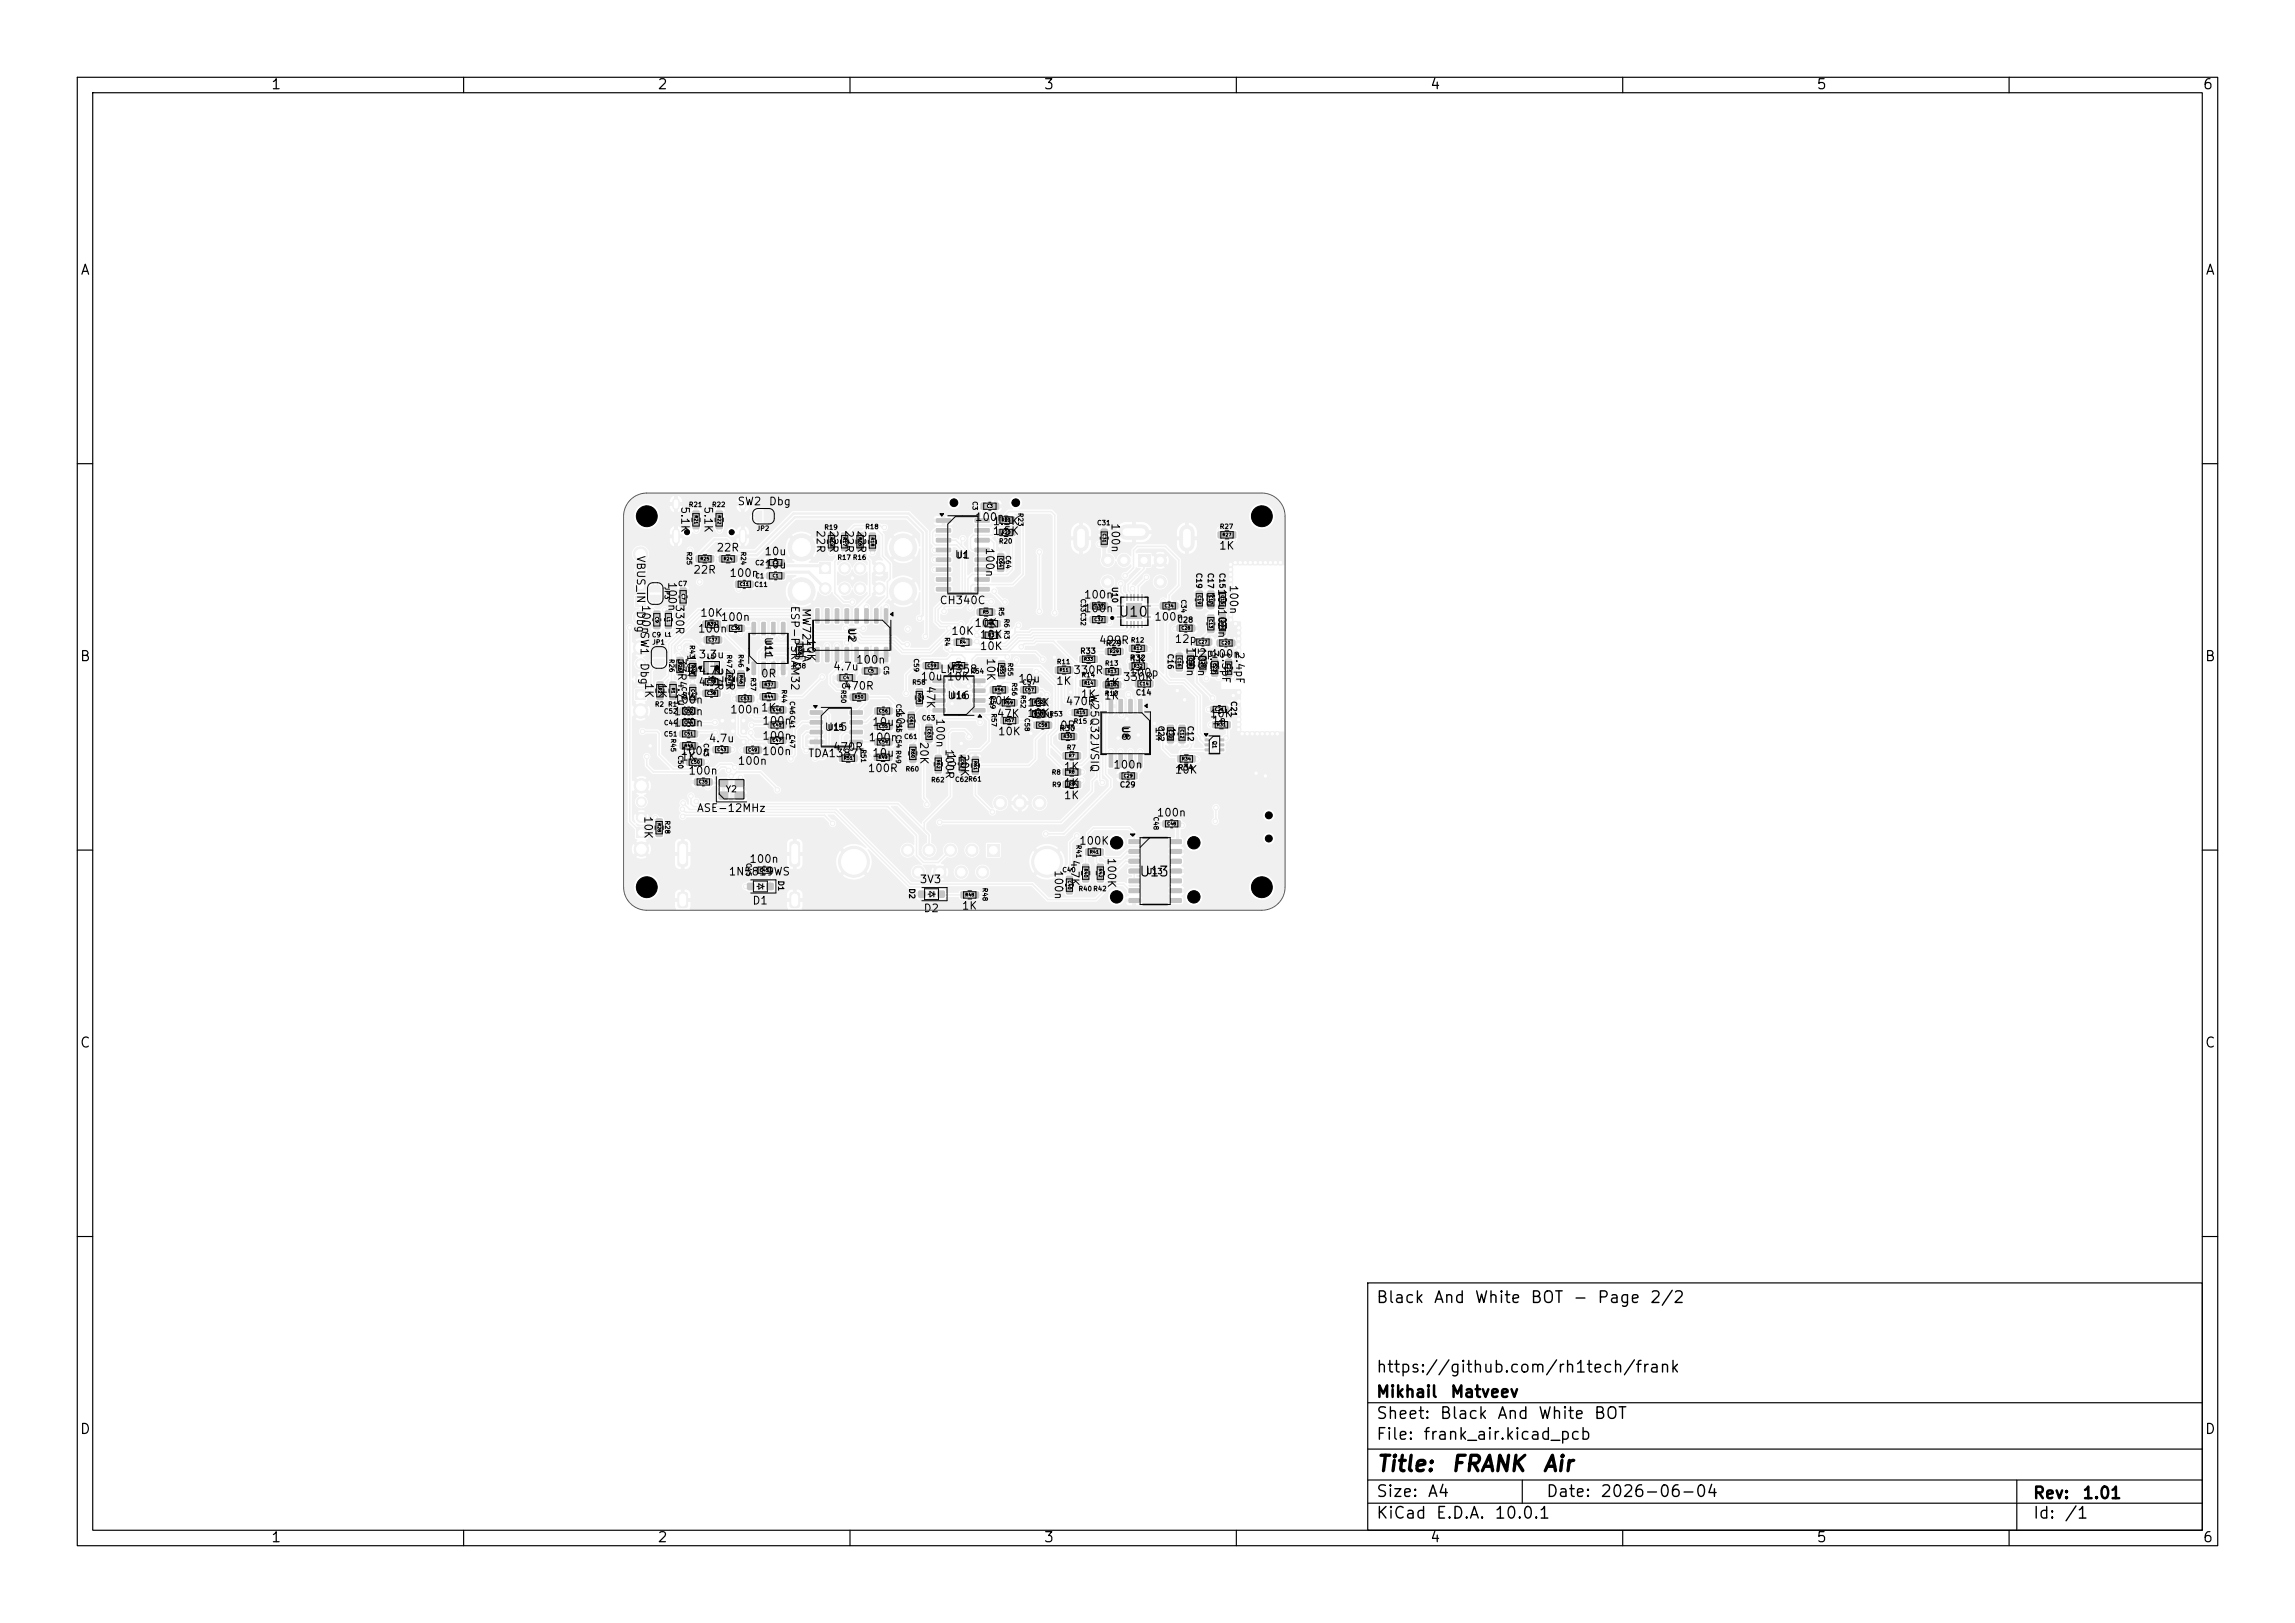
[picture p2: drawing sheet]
<svg xmlns="http://www.w3.org/2000/svg" width="297mm" height="210mm" viewBox="0 0 297 210" stroke-linecap="round" stroke-linejoin="round" font-family="sans-serif">
<defs><g id="words">
<g font-size="2">
<text x="178" y="190.9">Title:</text>
<text x="187.7" y="190.9">FRANK</text>
<text x="199.5" y="190.9">Air</text>
</g>
<g font-size="1.5">
<text x="178" y="169">Black</text>
<text x="185.4" y="169">And</text>
<text x="190.7" y="169">White</text>
<text x="198" y="169">BOT</text>
<text x="203.5" y="169">-</text>
<text x="206.6" y="169">Page</text>
<text x="213.4" y="169">2/2</text>
<text x="178" y="178">https://github.com/rh1tech/frank</text>
<text x="178" y="184">Sheet:</text>
<text x="178" y="181.2">Mikhail</text>
<text x="186.2" y="184">Black</text>
<text x="187.6" y="181.2">Matveev</text>
<text x="193.7" y="184">And</text>
<text x="199" y="184">White</text>
<text x="206.2" y="184">BOT</text>
<text x="178" y="186.7">File:</text>
<text x="184.1" y="186.7">frank_air.kicad_pcb</text>
<text x="178" y="196.9">KiCad</text>
<text x="178" y="194.1">Size:</text>
<text x="184.7" y="194.1">A4</text>
<text x="185.7" y="196.9">E.D.A.</text>
<text x="193.3" y="196.9">10.0.1</text>
<text x="200" y="194.1">Date:</text>
<text x="207" y="194.1">2026-06-04</text>
<text x="263" y="194.3">Rev:</text>
<text x="263" y="196.9">Id:</text>
<text x="267.1" y="196.9">/1</text>
<text x="269.4" y="194.3">1.01</text>
</g>
<g font-size="1.3">
<text x="35" y="11.9">1</text>
<text x="85" y="11.9">2</text>
<text x="135" y="11.9">3</text>
<text x="185" y="11.9">4</text>
<text x="235" y="11.9">5</text>
<text x="285" y="11.9">6</text>
<text x="10.3" y="35.9">A</text>
<text x="285.4" y="35.9">A</text>
<text x="144.7" y="80.1">U10</text>
<text x="10.3" y="85.9">B</text>
<text x="285.3" y="85.9">B</text>
<text x="147.4" y="113.7">U13</text>
<text x="10.3" y="135.9">C</text>
<text x="285.3" y="135.9">C</text>
<text x="10.3" y="185.9">D</text>
<text x="285.3" y="185.9">D</text>
<text x="35" y="199.9">1</text>
<text x="85" y="199.9">2</text>
<text x="135" y="199.9">3</text>
<text x="185" y="199.9">4</text>
<text x="235" y="199.9">5</text>
<text x="285" y="199.9">6</text>
</g>
<g font-size="1">
<text x="87.9" y="65.4" transform="rotate(90 87.9 65.4)">5.1K</text>
<text x="90.9" y="65.4" transform="rotate(90 90.9 65.4)">5.1K</text>
<text x="95.4" y="65.6">SW2</text>
<text x="99.4" y="65.6">Dbg</text>
<text x="82.2" y="71.8" transform="rotate(90 82.2 71.8)">VBUS_IN</text>
<text x="92.6" y="71.6">22R</text>
<text x="105.4" y="68.5" transform="rotate(90 105.4 68.5)">22R</text>
<text x="107.1" y="68.5" transform="rotate(90 107.1 68.5)">22R</text>
<text x="109.1" y="68.5" transform="rotate(90 109.1 68.5)">22R</text>
<text x="110.7" y="68.5" transform="rotate(90 110.7 68.5)">22R</text>
<text x="126.1" y="67.7">100n</text>
<text x="127.3" y="70.8" transform="rotate(90 127.3 70.8)">100n</text>
<text x="128.4" y="69.5">1.5K</text>
<text x="128.4" y="68.2">1.5K</text>
<text x="143.6" y="67.6" transform="rotate(90 143.6 67.6)">100n</text>
<text x="157.7" y="71.4">1K</text>
<text x="86.2" y="75.2" transform="rotate(90 86.2 75.2)">100n</text>
<text x="89.6" y="74.5">22R</text>
<text x="94.3" y="74.9">100n</text>
<text x="98.8" y="73.8">10u</text>
<text x="98.8" y="72.1">10u</text>
<text x="123.5" y="72.5">U1</text>
<text x="140.2" y="77.7">100n</text>
<text x="155.9" y="76.6" transform="rotate(90 155.9 76.6)">1u</text>
<text x="157.4" y="76.1" transform="rotate(90 157.4 76.1)">10u100n</text>
<text x="158.9" y="75.6" transform="rotate(90 158.9 75.6)">100n</text>
<text x="82.2" y="79" transform="rotate(90 82.2 79)">Dbg</text>
<text x="82.7" y="81.6" transform="rotate(90 82.7 81.6)">SW1</text>
<text x="82.8" y="78.2" transform="rotate(90 82.8 78.2)">100n</text>
<text x="87.2" y="78.1" transform="rotate(90 87.2 78.1)">330R</text>
<text x="90.2" y="82.1">100n</text>
<text x="90.5" y="80.1">10K</text>
<text x="93.2" y="80.6">100n</text>
<text x="98.7" y="82.3" transform="rotate(90 98.7 82.3)">U11</text>
<text x="102.1" y="78.3" transform="rotate(90 102.1 78.3)">ESP-PSRAM32</text>
<text x="103.6" y="78.6" transform="rotate(90 103.6 78.6)">MW7211A</text>
<text x="104.2" y="82.6" transform="rotate(90 104.2 82.6)">10K</text>
<text x="109.5" y="81.1" transform="rotate(90 109.5 81.1)">U2</text>
<text x="121.5" y="78.4">CH340C</text>
<text x="123" y="82.4">10K</text>
<text x="126" y="81.4">10K</text>
<text x="126.7" y="82.9">10K</text>
<text x="140.2" y="79.5">100n</text>
<text x="142.1" y="83.6">499R</text>
<text x="149.3" y="80.6">100n</text>
<text x="151.9" y="83.4">12p</text>
<text x="153.3" y="83.7" transform="rotate(90 153.3 83.7)">100n</text>
<text x="154.8" y="83.7" transform="rotate(90 154.8 83.7)">100n</text>
<text x="82.7" y="85.7" transform="rotate(90 82.7 85.7)">Dbg</text>
<text x="83.2" y="88.3" transform="rotate(90 83.2 88.3)">1K</text>
<text x="84.9" y="88.3" transform="rotate(90 84.9 88.3)">1K</text>
<text x="87.5" y="85.1" transform="rotate(90 87.5 85.1)">33R4.7u</text>
<text x="88.7" y="84.6" transform="rotate(90 88.7 84.6)">10K</text>
<text x="90.3" y="87.5">4.7u</text>
<text x="90.3" y="89">4.7u</text>
<text x="90.3" y="85.4">3.3u</text>
<text x="92.2" y="86.4" transform="rotate(90 92.2 86.4)">27R</text>
<text x="93.7" y="86.4" transform="rotate(90 93.7 86.4)">27R</text>
<text x="98.4" y="87.9">0R</text>
<text x="107.7" y="87">4.7u</text>
<text x="109.1" y="89.5">470R</text>
<text x="110.7" y="86.1">100n</text>
<text x="119.1" y="88.3">10u</text>
<text x="119.7" y="88.7" transform="rotate(90 119.7 88.7)">47K</text>
<text x="121.6" y="87.3">LM358</text>
<text x="122.5" y="88.3">10K</text>
<text x="126.7" y="84.4">10K</text>
<text x="127.5" y="85.1" transform="rotate(90 127.5 85.1)">10K</text>
<text x="131.7" y="88.6">10u</text>
<text x="136.6" y="88.9">1K</text>
<text x="138.8" y="87.5">330R</text>
<text x="140.9" y="89.7" transform="rotate(90 140.9 89.7)">W25Q32JVSIQ</text>
<text x="142.8" y="89.1">1K</text>
<text x="145.2" y="88.4">330R</text>
<text x="146.1" y="87.8">100p</text>
<text x="146.2" y="86.1">1K</text>
<text x="154.1" y="85.2">12p</text>
<text x="156.4" y="84" transform="rotate(90 156.4 84)">3.3n</text>
<text x="156.6" y="85.4">100n</text>
<text x="157.9" y="84.2" transform="rotate(90 157.9 84.2)">1.5pF</text>
<text x="159.7" y="84.3" transform="rotate(90 159.7 84.3)">2.4pF</text>
<text x="87.1" y="91.3">100n</text>
<text x="87.1" y="92.8">100n</text>
<text x="87.1" y="94.3">100n</text>
<text x="94.4" y="92.6">100n</text>
<text x="98.4" y="92.3">1K</text>
<text x="98.6" y="94">100n</text>
<text x="98.6" y="96">100n</text>
<text x="106.7" y="94.8">U15</text>
<text x="112.8" y="94.2">10u</text>
<text x="115.8" y="91.8" transform="rotate(90 115.8 91.8)">10u</text>
<text x="118.8" y="95.9" transform="rotate(90 118.8 95.9)">20K</text>
<text x="120.9" y="92.9" transform="rotate(90 120.9 92.9)">100n</text>
<text x="122.5" y="90.7">U16</text>
<text x="127.7" y="91.4">10K</text>
<text x="128.9" y="93.1">47K</text>
<text x="129.1" y="95.4">10K</text>
<text x="132.8" y="93">10K</text>
<text x="132.8" y="91.7">10K</text>
<text x="133.4" y="93.1">10u</text>
<text x="137.1" y="94.6">0R</text>
<text x="137.8" y="91.5">470R</text>
<text x="139.8" y="90.6">1K</text>
<text x="142.8" y="90.8">1K</text>
<text x="144.9" y="93.8" transform="rotate(90 144.9 93.8)">U8</text>
<text x="149.3" y="93.9" transform="rotate(90 149.3 93.9)">1n</text>
<text x="150.8" y="93.9" transform="rotate(90 150.8 93.9)">1u</text>
<text x="156.5" y="93.1">10K</text>
<text x="156.7" y="94">1n</text>
<text x="88" y="97.9">100n</text>
<text x="88.1" y="98.7">1K</text>
<text x="89" y="100.5">100n</text>
<text x="91.6" y="96.3">4.7u</text>
<text x="95.4" y="99.2">100n</text>
<text x="98.5" y="98">100n</text>
<text x="104.5" y="98.2">TDA1387T</text>
<text x="107.7" y="97.4">470R</text>
<text x="112.2" y="100.2">100R</text>
<text x="112.3" y="96.2">100n</text>
<text x="112.8" y="98.2">10u</text>
<text x="122.1" y="96.8" transform="rotate(90 122.1 96.8)">100R</text>
<text x="122.4" y="97.3" transform="rotate(90 122.4 97.3)">10u</text>
<text x="124.1" y="97.5" transform="rotate(90 124.1 97.5)">20K</text>
<text x="137.6" y="100">1K</text>
<text x="144" y="99.7">100n</text>
<text x="152" y="100.4">10K</text>
<text x="83.1" y="105.5" transform="rotate(90 83.1 105.5)">10K</text>
<text x="90.1" y="105.3">ASE-12MHz</text>
<text x="137.6" y="102.1">1K</text>
<text x="137.6" y="103.7">1K</text>
<text x="149.6" y="105.9">100n</text>
<text x="94.2" y="113.5">1N5819WS</text>
<text x="96.9" y="111.9">100n</text>
<text x="136.2" y="112.5" transform="rotate(90 136.2 112.5)">100n</text>
<text x="138.3" y="111.2" transform="rotate(90 138.3 111.2)">4.7K</text>
<text x="139.6" y="109.5">100K</text>
<text x="143.1" y="110.9" transform="rotate(90 143.1 110.9)">100K</text>
<text x="97.3" y="117.3">D1</text>
<text x="118.9" y="114.5">3V3</text>
<text x="119.5" y="118.3">D2</text>
<text x="124.4" y="118">1K</text>
</g>
<text font-size=".8" x="93.8" y="102.7">Y2</text>
<g font-size=".7">
<text x="143.7" y="75.9" transform="rotate(90 143.7 75.9)">U10</text>
<text x="154.6" y="74.1" transform="rotate(90 154.6 74.1)">C19</text>
<text x="156.1" y="74.1" transform="rotate(90 156.1 74.1)">C17</text>
<text x="157.6" y="74.1" transform="rotate(90 157.6 74.1)">C15</text>
<text x="98.9" y="82.7" transform="rotate(90 98.9 82.7)">U11</text>
<text x="143" y="83.8">R29</text>
<text x="152.3" y="80.7">C28</text>
<text x="139.7" y="84.8">R33</text>
<text x="146.1" y="85.7">R32</text>
<text x="151" y="84.5" transform="rotate(90 151 84.5)">C16</text>
<text x="107.1" y="94.7">U15</text>
<text x="122.9" y="90.6">U16</text>
<text x="137" y="94.8">R30</text>
<text x="146.9" y="90.1">C14</text>
<text x="149.7" y="93.8" transform="rotate(90 149.7 93.8)">C22</text>
<text x="153.5" y="93.8" transform="rotate(90 153.5 93.8)">C12</text>
<text x="159.1" y="90.6" transform="rotate(90 159.1 90.6)">C21</text>
<text x="152.4" y="99.9">R34</text>
<text x="144.8" y="102.1">C29</text>
<text x="100.5" y="113.9" transform="rotate(90 100.5 113.9)">D1</text>
<text x="148.3" y="113.3">U13</text>
<text x="117.5" y="114.9" transform="rotate(90 117.5 114.9)">D2</text>
</g>
<g font-size=".6">
<text x="89.1" y="65.7">R21</text>
<text x="92.1" y="65.7">R22</text>
<text x="125.7" y="64.8" transform="rotate(90 125.7 64.8)">C3</text>
<text x="88.7" y="71.3" transform="rotate(90 88.7 71.3)">R25</text>
<text x="95.7" y="71.3" transform="rotate(90 95.7 71.3)">R24</text>
<text x="97.9" y="68.8">JP2</text>
<text x="106.6" y="68.7">R19</text>
<text x="111.9" y="68.6">R18</text>
<text x="129.2" y="70.5">R20</text>
<text x="130" y="71.8" transform="rotate(90 130 71.8)">C64</text>
<text x="131.6" y="66.3" transform="rotate(90 131.6 66.3)">R23</text>
<text x="141.9" y="68.1">C31</text>
<text x="157.8" y="68.6">R27</text>
<text x="85.9" y="75.9" transform="rotate(90 85.9 75.9)">JP3</text>
<text x="87.7" y="76">C7</text>
<text x="97.6" y="76.1">C11</text>
<text x="97.7" y="75">C1</text>
<text x="97.7" y="73.3">C2</text>
<text x="108.3" y="72.6">R17 R16</text>
<text x="139.7" y="77.4" transform="rotate(90 139.7 77.4)">C33C32</text>
<text x="152.7" y="77.5" transform="rotate(90 152.7 77.5)">C34</text>
<text x="84.3" y="82.6">C9</text>
<text x="84.4" y="83.6">JP1</text>
<text x="89.1" y="83.4" transform="rotate(90 89.1 83.4)">R43</text>
<text x="122.1" y="82.4" transform="rotate(90 122.1 82.4)">R4</text>
<text x="129.1" y="78.5" transform="rotate(90 129.1 78.5)">R5</text>
<text x="129.8" y="80" transform="rotate(90 129.8 80)">R6 R3</text>
<text x="146.3" y="83.3">R12</text>
<text x="86.5" y="85.2" transform="rotate(90 86.5 85.2)">R26</text>
<text x="88.1" y="88.8" transform="rotate(90 88.1 88.8)">C42</text>
<text x="91.4" y="85.4">L5</text>
<text x="93.9" y="84.6" transform="rotate(90 93.9 84.6)">R47</text>
<text x="95.4" y="84.6" transform="rotate(90 95.4 84.6)">R46</text>
<text x="97" y="87.6" transform="rotate(90 97 87.6)">R37</text>
<text x="101" y="89.2" transform="rotate(90 101 89.2)">R44</text>
<text x="102.5" y="86.6">R38</text>
<text x="108.7" y="89.2" transform="rotate(90 108.7 89.2)">R50</text>
<text x="108.8" y="89.2">C4</text>
<text x="114.2" y="86.1" transform="rotate(90 114.2 86.1)">C5</text>
<text x="118" y="88.7">R58</text>
<text x="118.1" y="85.1" transform="rotate(90 118.1 85.1)">C59</text>
<text x="125.5" y="87.3">R54</text>
<text x="128" y="89.9" transform="rotate(90 128 89.9)">R59</text>
<text x="130.3" y="85.7" transform="rotate(90 130.3 85.7)">R55</text>
<text x="130.8" y="88.3" transform="rotate(90 130.8 88.3)">R56</text>
<text x="131.9" y="89.9" transform="rotate(90 131.9 89.9)">R52</text>
<text x="132.2" y="88.7">C57</text>
<text x="136.7" y="86.1">R11</text>
<text x="139.9" y="87.8">R14</text>
<text x="142.9" y="86.3">R13</text>
<text x="84.7" y="91.6">R2 R1</text>
<text x="85.9" y="92.5">C52</text>
<text x="85.9" y="94">C44</text>
<text x="85.9" y="95.4">C51</text>
<text x="86.7" y="95.5" transform="rotate(90 86.7 95.5)">R45</text>
<text x="102.1" y="90.7" transform="rotate(90 102.1 90.7)">C46C41</text>
<text x="102.1" y="95" transform="rotate(90 102.1 95)">C47</text>
<text x="115.8" y="91" transform="rotate(90 115.8 91)">C56 C55 C54 R49</text>
<text x="116.9" y="95.8">C61</text>
<text x="119.2" y="93.4">C63</text>
<text x="128.2" y="92.2" transform="rotate(90 128.2 92.2)">R57</text>
<text x="132.5" y="92.8" transform="rotate(90 132.5 92.8)">C58</text>
<text x="135.7" y="92.8">R53</text>
<text x="138.9" y="93.8">R15</text>
<text x="142.9" y="90.2">R10</text>
<text x="87.6" y="97.7" transform="rotate(90 87.6 97.7)">C50</text>
<text x="90.9" y="96.1" transform="rotate(90 90.9 96.1)">C43</text>
<text x="111.3" y="96.9" transform="rotate(90 111.3 96.9)">R51</text>
<text x="117.1" y="100">R60</text>
<text x="120.4" y="101.4">R62</text>
<text x="123.5" y="101.3">C62R61</text>
<text x="136" y="100.4">R8</text>
<text x="136.1" y="102">R9</text>
<text x="138" y="97.2">R7</text>
<text x="85.9" y="106.1" transform="rotate(90 85.9 106.1)">R28</text>
<text x="149.1" y="105.6" transform="rotate(90 149.1 105.6)">C48</text>
<text x="96.4" y="111.6" transform="rotate(90 96.4 111.6)">C45</text>
<text x="137.4" y="113">C40</text>
<text x="139.1" y="109.3" transform="rotate(90 139.1 109.3)">R41</text>
<text x="127" y="114.8" transform="rotate(90 127 114.8)">R48</text>
<text x="139.5" y="115.5">R40R42</text>
</g>
<g font-size=".5">
<text x="86" y="82.5">L1</text>
<text x="91.6" y="88.2">L5</text>
<text x="156.8" y="95.8" transform="rotate(90 156.8 95.8)">Q1</text>
</g>
<g font-size=".4">
<text x="127.7" y="65.8">C3</text>
<text x="89.8" y="66.6" transform="rotate(90 89.8 66.6)">R21</text>
<text x="92.8" y="66.6" transform="rotate(90 92.8 66.6)">R22</text>
<text x="107.3" y="69.5" transform="rotate(90 107.3 69.5)">R19</text>
<text x="109" y="69.5" transform="rotate(90 109 69.5)">R17</text>
<text x="111" y="69.5" transform="rotate(90 111 69.5)">R16</text>
<text x="112.6" y="69.5" transform="rotate(90 112.6 69.5)">R18</text>
<text x="129.6" y="67.6">R23</text>
<text x="129.6" y="69.2">R20</text>
<text x="142.6" y="69" transform="rotate(90 142.6 69)">C31</text>
<text x="158.2" y="69.5">R27</text>
<text x="88.1" y="76.8" transform="rotate(90 88.1 76.8)">C7</text>
<text x="90.6" y="72.6">R25</text>
<text x="93.6" y="72.6">R24</text>
<text x="95.7" y="75.9">C11</text>
<text x="99.9" y="74.8">C1</text>
<text x="99.9" y="73.1">C2</text>
<text x="129.2" y="72.2" transform="rotate(90 129.2 72.2)">C64</text>
<text x="154.9" y="77" transform="rotate(90 154.9 77)">C19</text>
<text x="156.4" y="77" transform="rotate(90 156.4 77)">C17</text>
<text x="157.9" y="77" transform="rotate(90 157.9 77)">C15</text>
<text x="84.7" y="79.8" transform="rotate(90 84.7 79.8)">C9</text>
<text x="86.2" y="79.8" transform="rotate(90 86.2 79.8)">L1</text>
<text x="91.5" y="81">R39</text>
<text x="91.6" y="83.1">C37</text>
<text x="94.6" y="81.6">C36</text>
<text x="103.2" y="83.5" transform="rotate(90 103.2 83.5)">R38</text>
<text x="124.2" y="83.4">R4</text>
<text x="127.2" y="79.5">R5</text>
<text x="127.9" y="82.5">R3</text>
<text x="127.9" y="81">R6</text>
<text x="141.6" y="80.5">C32</text>
<text x="141.6" y="78.7">C33</text>
<text x="150.7" y="78.7">C34</text>
<text x="152.8" y="81.6">C28</text>
<text x="155" y="83.4">C27</text>
<text x="156.4" y="80.1" transform="rotate(90 156.4 80.1)">C13</text>
<text x="157.9" y="80.2" transform="rotate(90 157.9 80.2)">2nH</text>
<text x="158" y="83.5">C20</text>
<text x="85.1" y="88.9" transform="rotate(90 85.1 88.9)">R2</text>
<text x="86.8" y="88.9" transform="rotate(90 86.8 88.9)">R1</text>
<text x="87.7" y="85.6" transform="rotate(90 87.7 85.6)">R26</text>
<text x="89.4" y="86" transform="rotate(90 89.4 86)">R43</text>
<text x="89.4" y="89.1" transform="rotate(90 89.4 89.1)">C42</text>
<text x="91.4" y="88.5">C39</text>
<text x="94.1" y="87.3" transform="rotate(90 94.1 87.3)">R47</text>
<text x="95.6" y="87.3" transform="rotate(90 95.6 87.3)">R46</text>
<text x="98.9" y="88.9">R37</text>
<text x="109.1" y="88">C4</text>
<text x="112.3" y="87.1">C5</text>
<text x="118.7" y="89.6" transform="rotate(90 118.7 89.6)">R58</text>
<text x="120" y="86.4">C59</text>
<text x="123.4" y="86.4">R54</text>
<text x="128.7" y="89.6">R56</text>
<text x="129.3" y="86" transform="rotate(90 129.3 86)">R55</text>
<text x="132.6" y="89.6">C57</text>
<text x="137.1" y="87">R11</text>
<text x="140.2" y="85.6">R33</text>
<text x="140.3" y="88.7">R14</text>
<text x="143.3" y="88.9">R10</text>
<text x="143.3" y="87.2">R13</text>
<text x="143.6" y="84.6">R29</text>
<text x="146.6" y="84.2">R12</text>
<text x="146.7" y="86.5">R32</text>
<text x="147.4" y="88.8">C14</text>
<text x="152.3" y="85" transform="rotate(90 152.3 85)">C16</text>
<text x="153.8" y="85" transform="rotate(90 153.8 85)">C18</text>
<text x="155.4" y="85.1" transform="rotate(90 155.4 85.1)">C26</text>
<text x="156.9" y="85.7" transform="rotate(90 156.9 85.7)">C23</text>
<text x="158.7" y="85.8" transform="rotate(90 158.7 85.8)">C25</text>
<text x="88.5" y="92.3">C52</text>
<text x="88.5" y="93.8">C44</text>
<text x="88.5" y="95.2">C51</text>
<text x="91.4" y="90">C38</text>
<text x="95.8" y="90.7">C53</text>
<text x="98.9" y="90.4">R44</text>
<text x="99.9" y="92.1">C46</text>
<text x="99.9" y="94.1">C41</text>
<text x="110.5" y="90.5">R50</text>
<text x="113.7" y="94.3">C55</text>
<text x="113.7" y="92.3">C56</text>
<text x="117.6" y="92.7" transform="rotate(90 117.6 92.7)">C61</text>
<text x="119.9" y="94.3" transform="rotate(90 119.9 94.3)">C63</text>
<text x="129.9" y="91.2">R59</text>
<text x="130" y="93.5">R57</text>
<text x="133.8" y="91.2">R52</text>
<text x="133.8" y="92.7">R53</text>
<text x="134.3" y="94.1">C58</text>
<text x="137.6" y="95.6">R30</text>
<text x="139.2" y="92.5">R15</text>
<text x="151.2" y="94.3" transform="rotate(90 151.2 94.3)">C22</text>
<text x="152.7" y="94.3" transform="rotate(90 152.7 94.3)">C12</text>
<text x="157.2" y="92.1">C21</text>
<text x="157.4" y="94.1">R31</text>
<text x="88.5" y="96.8">R45</text>
<text x="89.4" y="98.9">C50</text>
<text x="90.4" y="101.5">C35</text>
<text x="92.8" y="97.3">C43</text>
<text x="96.8" y="97.3">C49</text>
<text x="99.9" y="96.1">C47</text>
<text x="109.1" y="98.4">R51</text>
<text x="113.6" y="98.3">R49</text>
<text x="113.7" y="96.3">C54</text>
<text x="117.8" y="96.9" transform="rotate(90 117.8 96.9)">R60</text>
<text x="121.1" y="98.3" transform="rotate(90 121.1 98.3)">R62</text>
<text x="124.2" y="98.2" transform="rotate(90 124.2 98.2)">C62</text>
<text x="125.9" y="98.4" transform="rotate(90 125.9 98.4)">R61</text>
<text x="138.3" y="100.2">R8</text>
<text x="138.3" y="101.8">R9</text>
<text x="138.3" y="98.1">R7</text>
<text x="145.4" y="100.7">C29</text>
<text x="152.9" y="98.5">R34</text>
<text x="85" y="106.5" transform="rotate(90 85 106.5)">R28</text>
<text x="151" y="106.9">C48</text>
<text x="98.3" y="112.9">C45</text>
<text x="138.1" y="113.9" transform="rotate(90 138.1 113.9)">C40</text>
<text x="140.2" y="112.3" transform="rotate(90 140.2 112.3)">R40</text>
<text x="141" y="110.5">R41</text>
<text x="142.1" y="112.3" transform="rotate(90 142.1 112.3)">R42</text>
<text x="124.9" y="116.1">R48</text>
</g>
</g></defs>
<path d="M160.1 90.3h.5v.9h-.5z" fill="#f0f0f0"/>
<g fill="#f0f0f0" stroke="#f0f0f0" stroke-width=".13">
<circle cx="96.2" cy="93.3" r=".3"/>
<circle cx="96.2" cy="94.6" r=".3"/>
<circle cx="96.2" cy="96" r=".3"/>
<circle cx="94.9" cy="93.3" r=".3"/>
<circle cx="94.9" cy="94.6" r=".3"/>
<circle cx="94.9" cy="96" r=".3"/>
<circle cx="93.5" cy="93.3" r=".3"/>
<circle cx="93.5" cy="94.6" r=".3"/>
<circle cx="93.5" cy="96" r=".3"/>
</g>
<path d="M147.3 71.7h1.6v1.6h-1.6z" fill="#f0f0f0"/>
<g fill="#f0f0f0" stroke="#f0f0f0" stroke-width=".13">
<circle cx="145.5" cy="72.5" r=".8"/>
<circle cx="150.2" cy="72.5" r=".8"/>
<circle cx="143.4" cy="72.5" r=".8"/>
<circle cx="150.2" cy="75.3" r=".8"/>
<circle cx="143.4" cy="75.3" r=".8"/>
<circle cx="134.5" cy="103.9" r=".85"/>
<circle cx="132" cy="103.9" r=".85"/>
<circle cx="129.4" cy="103.9" r=".85"/>
</g>
<path d="M139.9 68.9v1.5M145.8 68.9h2M153.6 68.9v1.5" fill="none" stroke="#f0f0f0" stroke-width="2"/>
<path d="M82.4 107.1h1.3v1.3h-1.3z" fill="#f0f0f0"/>
<g fill="#f0f0f0" stroke="#f0f0f0" stroke-width=".13">
<circle cx="83" cy="109.9" r=".94"/>
<circle cx="83" cy="105.8" r=".65"/>
<circle cx="83" cy="101.7" r=".94"/>
<circle cx="83" cy="103.8" r=".65"/>
</g>
<path d="M106.1 72.8h1.5v1.5h-1.5z" fill="#f0f0f0"/>
<g fill="#f0f0f0" stroke="#f0f0f0" stroke-width=".13">
<circle cx="109.3" cy="73.5" r=".75"/>
<circle cx="111.3" cy="73.5" r=".75"/>
<circle cx="113.8" cy="73.5" r=".75"/>
<circle cx="106.8" cy="76.2" r=".75"/>
<circle cx="109.3" cy="76.2" r=".75"/>
<circle cx="111.3" cy="76.2" r=".75"/>
<circle cx="113.8" cy="76.2" r=".75"/>
<circle cx="103.7" cy="70.8" r="1.75"/>
<circle cx="116.9" cy="70.8" r="1.75"/>
<circle cx="103.7" cy="76.5" r="1.75"/>
<circle cx="116.9" cy="76.5" r="1.75"/>
</g>
<path d="M87.5 64.9v.6M87.5 68.8v1.1M96.1 64.9v.6M96.1 68.8v1.1" fill="none" stroke="#f0f0f0" stroke-width="1"/>
<path d="M82.3 89.3h1.3v1.3h-1.3z" fill="#f0f0f0"/>
<g fill="#f0f0f0" stroke="#f0f0f0" stroke-width=".13">
<circle cx="82.9" cy="92" r=".94"/>
<circle cx="82.9" cy="87.9" r=".65"/>
<circle cx="82.9" cy="83.8" r=".94"/>
<circle cx="82.9" cy="85.9" r=".65"/>
</g>
<path d="M82.3 77.2h1.3v1.3h-1.3z" fill="#f0f0f0"/>
<g fill="#f0f0f0" stroke="#f0f0f0" stroke-width=".13">
<circle cx="82.9" cy="75.8" r=".65"/>
<circle cx="82.9" cy="79.9" r=".94"/>
<circle cx="82.9" cy="73.8" r=".65"/>
<circle cx="82.9" cy="71.7" r=".94"/>
</g>
<path d="M127.7 109.2h1.6v1.6h-1.6z" fill="#f0f0f0"/>
<g fill="#f0f0f0" stroke="#f0f0f0" stroke-width=".13">
<circle cx="125.8" cy="110" r=".8"/>
<circle cx="123" cy="110" r=".8"/>
<circle cx="120.2" cy="110" r=".8"/>
<circle cx="117.5" cy="110" r=".8"/>
<circle cx="127.2" cy="112.8" r=".8"/>
<circle cx="124.4" cy="112.8" r=".8"/>
<circle cx="135.5" cy="111.5" r="2"/>
<circle cx="121.6" cy="112.8" r=".8"/>
<circle cx="110.5" cy="111.5" r="2"/>
<circle cx="118.9" cy="112.8" r=".8"/>
</g>
<g fill="#f0f0f0">
<path d="M102.2 109l.2-.1h.8h.2l.1 .2 .1 2.7-.1 .2-.2 .1h-.9l-.2-.2z"/>
<path d="M102.2 115.6l.3-.2h.8l.2 .2 .1 1.6-.2 .2-.9 .1-.3-.1z"/>
<path d="M87.7 115.6l.3-.2h.8l.2 .2 .1 1.6-.2 .2-.9 .1-.3-.1z"/>
<path d="M87.8 108.9h1l.2 .2 .1 2.7-.1 .2-.2 .1h-.9l-.2-.2v-2.7z"/>
<path d="M89.5 91.6l.2-.1 .6 .1 .1 .2-.1 .6-.2 .1-.6-.1v-.1z"/>
<path d="M88 91.6l.1-.1 .6 .1 .1 .2-.1 .6-.1 .1-.6-.1-.1-.1z"/>
<path d="M95.5 86.8h.8v.6h-.8z"/>
<path d="M95.5 88.4h.8v.7h-.8z"/>
<path d="M100 88.2h.7v.8h-.7z"/>
<path d="M98.3 88.2h.7v.8h-.7z"/>
<path d="M138.7 94.9h.7v.8h-.7z"/>
<path d="M137 94.9h.7v.8h-.7z"/>
<path d="M152.3 80.9l.2-.1 .6 .1v.1v.7l-.2 .1-.6-.1-.1-.2z"/>
<path d="M153.9 80.9l.1-.1 .6 .1 .1 .1-.1 .7-.1 .1-.6-.1-.1-.2z"/>
<path d="M153.7 86.1l.1-.1 .7 .1v.1v.6l-.2 .1-.6-.1-.1-.1z"/>
<path d="M153.7 84.5h.1h.7v.2v.6l-.2 .1-.6-.1-.1-.2z"/>
<path d="M111.7 89.8h.6v.8h-.6z"/>
<path d="M110 89.8h.7v.8h-.7z"/>
<path d="M113.1 86.4l.2-.1 .6 .1v.2v.6l-.2 .1-.6-.1-.1-.1z"/>
<path d="M111.6 86.4l.1-.1 .6 .1 .1 .2-.1 .6-.1 .1-.6-.1-.1-.1z"/>
<path d="M93.8 96.6l.2-.1 .6 .1v.2v.6l-.2 .1-.6-.1-.1-.1z"/>
<path d="M92.2 96.6l.2-.1 .6 .1 .1 .2-.1 .6-.1 .1-.7-.1v-.1z"/>
<path d="M155.3 86.2l.1-.1 .7 .1v.1v.6l-.2 .1-.6-.1-.1-.1z"/>
<path d="M155.3 84.6h.1h.7v.2v.6l-.2 .1-.6-.1-.1-.2z"/>
<path d="M94.7 71.9h.7v.8h-.7z"/>
<path d="M93.1 71.9h.6v.8h-.6z"/>
<path d="M156.3 81.1l.2-.1 .6 .1 .1 .2-.1 .6h-.1h-.7l-.1-.2z"/>
<path d="M156.3 79.6l.2-.1 .6 .1 .1 .1-.1 .6-.1 .1-.7-.1-.1-.1z"/>
<path d="M140.1 111.8h.8v.7h-.8z"/>
<path d="M140.1 113.5h.8v.6h-.8z"/>
<path d="M86.7 88.2h.8v.7h-.8z"/>
<path d="M86.7 89.9h.8v.6h-.8z"/>
<path d="M117.7 98h.8v.7h-.8z"/>
<path d="M117.7 96.3h.8v.7h-.8z"/>
<path d="M121 99.4h.8v.7h-.8z"/>
<path d="M121 97.7h.8v.7h-.8z"/>
<path d="M129.3 90.5h.7v.9h-.7z"/>
<path d="M131 90.5h.7v.9h-.7z"/>
<path d="M110.3 97.7h.6v.8h-.6z"/>
<path d="M108.6 97.7h.7v.8h-.7z"/>
<path d="M117.5 92.1h.2h.6l.1 .2-.1 .6-.1 .1-.7-.1v-.2z"/>
<path d="M117.5 93.7l.2-.1 .6 .1 .1 .1-.1 .6-.1 .1-.7-.1v-.1z"/>
<path d="M138 113.4l.2-.1 .6 .1 .1 .1-.1 .6-.1 .1-.7-.1-.1-.1z"/>
<path d="M138 114.9h.2h.6l.1 .2-.1 .6-.1 .1-.7-.1-.1-.2z"/>
<path d="M128.1 88.8h.7v.9h-.7z"/>
<path d="M129.8 88.8h.7v.9h-.7z"/>
<path d="M113.2 93.6l.1-.1 .6 .1 .1 .2-.1 .6-.1 .1-.6-.1-.1-.1z"/>
<path d="M114.7 93.6l.2-.1 .6 .1 .1 .2-.1 .6-.2 .1-.6-.1v-.1z"/>
<path d="M146.1 108.6h1.3l.1 .1v.4l-.1 .1h-1.3l-.1-.1z"/>
<path d="M146.1 109.9h1.3l.1 .1v.4l-.1 .1h-1.3l-.1-.2z"/>
<path d="M146.1 111.2l1.3-.1 .1 .2v.4l-.1 .1h-1.3l-.1-.2z"/>
<path d="M146.1 112.4h1.3l.1 .1v.4l-.1 .1h-1.3l-.1-.1z"/>
<path d="M146.1 113.7h1.3l.1 .1v.4l-.1 .1h-1.3l-.1-.2z"/>
<path d="M146.1 115l1.3-.1 .1 .2v.4l-.1 .1h-1.3l-.1-.2z"/>
<path d="M146.1 116.2h1.3l.1 .2v.3l-.1 .1h-1.3l-.1-.1z"/>
<path d="M151.5 116.2h1.4l.1 .2v.3l-.2 .1h-1.3l-.1-.1z"/>
<path d="M151.5 115l1.4-.1 .1 .2v.4l-.2 .1h-1.3l-.1-.2z"/>
<path d="M151.5 113.7h1.4l.1 .1v.4l-.2 .1h-1.3l-.1-.2z"/>
<path d="M151.5 112.4h1.4l.1 .1v.4l-.2 .1h-1.3l-.1-.1z"/>
<path d="M151.5 111.2l1.4-.1 .1 .2v.4l-.2 .1h-1.3l-.1-.2z"/>
<path d="M151.5 109.9h1.4l.1 .1v.4l-.2 .1h-1.3l-.1-.2z"/>
<path d="M151.5 108.6h1.4l.1 .1v.4l-.2 .1h-1.3l-.1-.1z"/>
<path d="M133.3 90.4h.6v.9h-.6z"/>
<path d="M134.9 90.4h.7v.9h-.7z"/>
<path d="M137.5 99.5h.7v.8h-.7z"/>
<path d="M139.2 99.5h.7v.8h-.7z"/>
<path d="M129 66.9h.7v.8h-.7z"/>
<path d="M130.7 66.9h.7v.8h-.7z"/>
<path d="M89.2 88.6l.2-.1 .7 .1v.2v.6h-.2h-.7v-.2z"/>
<path d="M89.2 90.1h.2h.7v.2v.6l-.2 .1-.7-.1v-.1z"/>
<path d="M135.3 93.4h.2h.6l.1 .2-.1 .6-.1 .1-.7-.1v-.1z"/>
<path d="M133.8 93.4h.2h.6v.2v.6l-.2 .1-.6-.1-.1-.1z"/>
<path d="M89.5 93.1l.2-.1 .6 .1 .1 .2-.1 .6-.2 .1-.6-.1v-.1z"/>
<path d="M88 93.1l.1-.1 .6 .1 .1 .2-.1 .6-.1 .1-.6-.1-.1-.1z"/>
<path d="M99.2 114.3l.2-.1 .7 .1 .1 .2-.1 .6-.2 .1-.7-.1v-.1z"/>
<path d="M96.7 114.3l.2-.1 .7 .1 .1 .2-.1 .6-.2 .1-.7-.1v-.1z"/>
<path d="M146.1 85.8h.7v.8h-.7z"/>
<path d="M147.8 85.8h.7v.8h-.7z"/>
<path d="M92.5 87.8l.1-.1 .6 .1 .1 .2-.1 .6-.1 .1-.6-.1-.1-.1z"/>
<path d="M90.9 87.8l.2-.1 .6 .1 .1 .2-.1 .6-.2 .1-.6-.1v-.1z"/>
<path d="M124.3 115.4h.7v.8h-.7z"/>
<path d="M126 115.4h.7v.8h-.7z"/>
<path d="M94 86.8h.8v.6h-.8z"/>
<path d="M94 88.4h.8v.7h-.8z"/>
<path d="M137.5 101.1h.7v.8h-.7z"/>
<path d="M139.2 101.1h.7v.8h-.7z"/>
<path d="M152.2 86.1l.2-.1 .6 .1 .1 .1-.1 .6-.1 .1-.7-.1-.1-.1z"/>
<path d="M152.2 84.5h.2h.6l.1 .2-.1 .6-.1 .1-.7-.1-.1-.2z"/>
<path d="M137.5 97.4h.7v.8h-.7z"/>
<path d="M139.2 97.4h.7v.8h-.7z"/>
<path d="M129.1 71.6h.2h.6l.1 .2-.1 .6-.1 .1-.7-.1-.1-.1z"/>
<path d="M129.1 73.2l.2-.1 .6 .1 .1 .2-.1 .6h-.1h-.7l-.1-.2z"/>
<path d="M86.1 80.6h.8v.7h-.8z"/>
<path d="M86.1 79h.8v.8h-.8z"/>
<path d="M89.2 85.5h.9v.7h-.9z"/>
<path d="M89.2 87.1h.9v.7h-.9z"/>
<path d="M87.6 86.7h.8v.7h-.8z"/>
<path d="M87.6 85h.8v.7h-.8z"/>
<path d="M104.8 91.9h1.6l.1 .1v.4l-.1 .1h-1.5l-.1-.2z"/>
<path d="M104.8 93.2h1.6l.1 .1v.4l-.1 .1-1.5-.1-.1-.1z"/>
<path d="M104.8 94.5l1.6-.1 .1 .2v.3l-.1 .1h-1.5l-.1-.1z"/>
<path d="M104.8 95.7h1.6l.1 .2v.3l-.1 .1h-1.5l-.1-.1z"/>
<path d="M110 95.7h1.6l.1 .2v.3l-.2 .1h-1.5l-.1-.1z"/>
<path d="M110 94.5l1.6-.1 .1 .2v.3l-.2 .1h-1.5l-.1-.1z"/>
<path d="M110 93.2h1.6l.1 .1v.4l-.2 .1-1.5-.1-.1-.1z"/>
<path d="M110 91.9h1.6l.1 .1v.4l-.2 .1h-1.5l-.1-.2z"/>
<path d="M129.2 85.5h.8v.7h-.8z"/>
<path d="M129.2 87.1h.8v.7h-.8z"/>
<path d="M109.9 87.3l.2-.1 .6 .1v.2v.6l-.2 .1-.6-.1-.1-.1z"/>
<path d="M108.3 87.3l.2-.1 .6 .1 .1 .2-.1 .6-.1 .1-.7-.1v-.1z"/>
<path d="M88 96.1h.7v.8h-.7z"/>
<path d="M89.6 96.1h.7v.8h-.7z"/>
<path d="M142.6 79.8l.2-.1 .6 .1v.1v.7l-.2 .1-.6-.1-.1-.2z"/>
<path d="M141 79.8l.2-.1 .6 .1 .1 .1-.1 .7-.1 .1-.7-.1v-.2z"/>
<path d="M126.4 78.8h.7v.8h-.7z"/>
<path d="M128.1 78.8h.7v.8h-.7z"/>
<path d="M99.4 95.4l.2-.1 .6 .1v.2v.6l-.2 .1-.6-.1-.1-.1z"/>
<path d="M100.9 95.4l.2-.1 .6 .1 .1 .2-.1 .6-.1 .1-.7-.1v-.1z"/>
<path d="M146.1 83.5h.7v.8h-.7z"/>
<path d="M147.8 83.5h.6v.8h-.6z"/>
<path d="M129.5 92.8h.7v.9h-.7z"/>
<path d="M131.1 92.8h.7v.9h-.7z"/>
<path d="M91.4 100.8l.2-.1 .6 .1v.1v.7l-.2 .1-.6-.1-.1-.2z"/>
<path d="M89.9 100.8l.1-.1 .6 .1 .1 .1-.1 .7-.1 .1-.6-.1-.1-.2z"/>
<path d="M114.4 78.7h.4l.2 .1v1.8l-.1 .1h-.4l-.1-.1z"/>
<path d="M113.1 78.7h.5l.1 .1v1.8l-.1 .1h-.3l-.2-.1z"/>
<path d="M111.9 78.7h.4l.1 .1v1.8l-.1 .1h-.3l-.2-.1z"/>
<path d="M110.6 78.7h.4l.2 .1v1.8l-.1 .1h-.4l-.1-.1z"/>
<path d="M109.3 78.7h.4l.2 .1v1.8l-.1 .1h-.4l-.1-.1z"/>
<path d="M108.1 78.7h.4l.1 .1v1.8l-.1 .1h-.3l-.2-.1z"/>
<path d="M106.8 78.7h.4l.1 .1 .1 1.8-.1 .1h-.4l-.1-.1z"/>
<path d="M105.5 78.7h.4l.2 .1v1.8l-.1 .1h-.4l-.1-.1z"/>
<path d="M105.5 83.7h.4l.2 .1v1.8l-.1 .1h-.4l-.1-.1z"/>
<path d="M106.8 83.7h.4l.1 .1 .1 1.8-.1 .1h-.4l-.1-.1z"/>
<path d="M108.1 83.7h.4l.1 .1v1.8l-.1 .1h-.3l-.2-.1z"/>
<path d="M109.3 83.7h.4l.2 .1v1.8l-.1 .1h-.4l-.1-.1z"/>
<path d="M110.6 83.7h.4l.2 .1v1.8l-.1 .1h-.4l-.1-.1z"/>
<path d="M111.9 83.7h.4l.1 .1v1.8l-.1 .1h-.3l-.2-.1z"/>
<path d="M113.1 83.7h.5l.1 .1v1.8l-.1 .1h-.3l-.2-.1z"/>
<path d="M114.4 83.7h.4l.2 .1v1.8l-.1 .1h-.4l-.1-.1z"/>
<path d="M125.8 91.6h1.7l.1 .2-.1 .3-.1 .1h-1.5l-.1-.1z"/>
<path d="M125.8 90.4l1.7-.1 .1 .2-.1 .3-.1 .1h-1.5l-.1-.1z"/>
<path d="M125.8 89.1h1.7l.1 .1-.1 .4-.1 .1h-1.5l-.1-.2z"/>
<path d="M125.8 87.8h1.7l.1 .1-.1 .4-.1 .1h-1.5l-.1-.2z"/>
<path d="M120.7 87.8h1.6l.1 .1v.4l-.1 .1h-1.6v-.2z"/>
<path d="M120.7 89.1h1.6l.1 .1v.4l-.1 .1h-1.6v-.2z"/>
<path d="M120.7 90.4l1.6-.1 .1 .2v.3l-.1 .1h-1.6v-.1z"/>
<path d="M120.7 91.6h1.6l.1 .2v.3l-.1 .1h-1.6v-.1z"/>
<path d="M99 66.1h.6l.3 .3v.7l-.1 .3-.2 .1-.6 .1z"/>
<path d="M97.8 66.2l.3-.1h.6v1.5l-.6-.1-.3-.1-.1-.3v-.6z"/>
<path d="M121.4 115.3l.2-.1 .6 .1 .1 .2-.1 .6-.1 .1-.7-.1-.1-.1z"/>
<path d="M118.9 115.3l.2-.1 .6 .1 .1 .2-.1 .6-.1 .1-.7-.1-.1-.1z"/>
<path d="M95.6 80.9l.2-.1 .6 .1v.2v.6l-.2 .1-.6-.1-.1-.1z"/>
<path d="M94 80.9l.2-.1 .6 .1 .1 .2-.1 .6-.1 .1-.7-.1v-.1z"/>
<path d="M84.9 105.9h.8v.7h-.8z"/>
<path d="M84.9 107.6h.8v.7h-.8z"/>
<path d="M110.9 68.9h.8v.7h-.8z"/>
<path d="M110.9 70.6h.8v.7h-.8z"/>
<path d="M142.7 88.2h.7v.8h-.7z"/>
<path d="M144.4 88.2h.7v.8h-.7z"/>
<path d="M98.3 89.7h.7v.9h-.7z"/>
<path d="M100 89.7h.7v.9h-.7z"/>
<path d="M130.7 68.5h.7v.8h-.7z"/>
<path d="M129 68.5h.7v.8h-.7z"/>
<path d="M133.6 88.9l.2-.1 .6 .1 .1 .1-.1 .7h-.2h-.6v-.2z"/>
<path d="M132.1 88.9l.1-.1 .6 .1 .1 .1-.1 .7h-.1h-.6l-.1-.2z"/>
<path d="M157.6 68.8h.7v.8h-.7z"/>
<path d="M159.3 68.8h.7v.8h-.7z"/>
<path d="M127.1 81.8h.7v.8h-.7z"/>
<path d="M128.8 81.8h.7v.8h-.7z"/>
<path d="M126.9 65.1l.2-.1 .6 .1 .1 .2-.1 .6-.1 .1-.7-.1v-.1z"/>
<path d="M128.5 65.1l.2-.1 .6 .1v.2v.6l-.2 .1-.6-.1-.1-.1z"/>
<path d="M88 76.1l.2-.1 .6 .1 .1 .1-.1 .6-.1 .1-.7-.1-.1-.1z"/>
<path d="M88 77.6h.2h.6l.1 .2-.1 .6-.1 .1-.7-.1-.1-.2z"/>
<path d="M144.7 79.7h.8v.3h-.8z"/>
<path d="M145.7 80.4h.2v.8h-.2z"/>
<path d="M146.2 80.4h.2v.8h-.2z"/>
<path d="M146.7 80.4h.2v.8h-.2z"/>
<path d="M147.2 80.4h.2v.8h-.2z"/>
<path d="M147.7 80.4h.2v.8h-.2z"/>
<path d="M148.2 79.7h.8v.3h-.8z"/>
<path d="M148.2 78.2h.8v.3h-.8z"/>
<path d="M147.7 77h.2v.8h-.2z"/>
<path d="M147.2 77h.2v.8h-.2z"/>
<path d="M146.7 77h.2v.8h-.2z"/>
<path d="M146.2 77h.2v.8h-.2z"/>
<path d="M145.7 77h.2v.8h-.2z"/>
<path d="M144.7 78.2h.8v.3h-.8z"/>
<path d="M145.8 78.1h2v2h-2z"/>
<path d="M147.3 90.5l.4-.1 .2 .1v1.7l-.1 .1h-.4l-.1-.1z"/>
<path d="M146 90.5l.5-.1 .1 .1v1.7l-.1 .1h-.3l-.2-.1z"/>
<path d="M144.8 90.5l.4-.1 .1 .1v1.7l-.1 .1h-.3l-.2-.1z"/>
<path d="M143.5 90.5l.4-.1 .2 .1v1.7l-.1 .1h-.4l-.1-.1z"/>
<path d="M143.5 97.5l.4-.1 .2 .1v1.7l-.1 .1h-.4l-.1-.1z"/>
<path d="M144.8 97.5l.4-.1 .1 .1v1.7l-.1 .1h-.3l-.2-.1z"/>
<path d="M146 97.5l.5-.1 .1 .1v1.7l-.1 .1h-.3l-.2-.1z"/>
<path d="M147.3 97.5l.4-.1 .2 .1v1.7l-.1 .1h-.4l-.1-.1z"/>
<path d="M96.2 96.6h.2h.6l.1 .2-.1 .7h-.1h-.7v-.2z"/>
<path d="M97.8 96.6h.2h.6v.2v.7h-.2h-.6l-.1-.2z"/>
<path d="M108.9 68.9h.8v.7h-.8z"/>
<path d="M108.9 70.6h.8v.7h-.8z"/>
<path d="M84.6 79h.2h.6l.1 .2-.1 .6-.1 .1-.7-.1-.1-.1z"/>
<path d="M84.6 80.6l.2-.1 .6 .1 .1 .2-.1 .6h-.1h-.7l-.1-.2z"/>
<path d="M142.8 86.5h.6v.8h-.6z"/>
<path d="M144.4 86.5h.7v.8h-.7z"/>
<path d="M122.9 85.7h.7v.9h-.7z"/>
<path d="M124.5 85.7h.7v.9h-.7z"/>
<path d="M142 113.5h.8v.6h-.8z"/>
<path d="M142 111.8h.8v.7h-.8z"/>
<path d="M113.1 97.6h.7v.8h-.7z"/>
<path d="M114.8 97.6h.6v.8h-.6z"/>
<path d="M142.1 109.8h.7v.9h-.7z"/>
<path d="M140.5 109.8h.6v.9h-.6z"/>
<path d="M121.1 67.1h1.9l.1 .1v.4l-.1 .1-1.8-.1-.1-.1z"/>
<path d="M121.1 68.4l1.9-.1 .1 .2v.3l-.1 .1h-1.8l-.1-.1z"/>
<path d="M121.1 69.6h1.9l.1 .1v.4l-.1 .1h-1.8l-.1-.2z"/>
<path d="M121.1 70.9h1.9l.1 .1v.4l-.1 .1h-1.8l-.1-.2z"/>
<path d="M121.1 72.2l1.9-.1 .1 .2v.3l-.1 .1h-1.8l-.1-.1z"/>
<path d="M121.1 73.4h1.9l.1 .2v.3l-.1 .1h-1.8l-.1-.1z"/>
<path d="M121.1 74.7h1.9l.1 .1v.4l-.1 .1h-1.8l-.1-.2z"/>
<path d="M121.1 76h1.9l.1 .1v.4h-.1h-1.8l-.1-.1z"/>
<path d="M126.1 76h1.9l.1 .1v.4h-.1h-1.8l-.1-.1z"/>
<path d="M126.1 74.7h1.9l.1 .1v.4l-.1 .1h-1.8l-.1-.2z"/>
<path d="M126.1 73.4h1.9l.1 .2v.3l-.1 .1h-1.8l-.1-.1z"/>
<path d="M126.1 72.2l1.9-.1 .1 .2v.3l-.1 .1h-1.8l-.1-.1z"/>
<path d="M126.1 70.9h1.9l.1 .1v.4l-.1 .1h-1.8l-.1-.2z"/>
<path d="M126.1 69.6h1.9l.1 .1v.4l-.1 .1h-1.8l-.1-.2z"/>
<path d="M126.1 68.4l1.9-.1 .1 .2v.3l-.1 .1h-1.8l-.1-.1z"/>
<path d="M126.1 67.1h1.9l.1 .1v.4l-.1 .1-1.8-.1-.1-.1z"/>
<path d="M127.1 80.3h.7v.8h-.7z"/>
<path d="M128.8 80.3h.7v.8h-.7z"/>
<path d="M119.8 95.3l.2-.1 .6 .1 .1 .1-.1 .6-.1 .1-.7-.1v-.1z"/>
<path d="M119.8 93.7h.2h.6l.1 .2-.1 .6-.1 .1-.7-.1v-.2z"/>
<path d="M112.5 69h.8v.6h-.8z"/>
<path d="M112.5 70.6h.8v.7h-.8z"/>
<path d="M99.3 112.2l.2-.1 .6 .1v.2v.6l-.2 .1-.6-.1-.1-.1z"/>
<path d="M97.7 112.2l.2-.1 .6 .1 .1 .2-.1 .6-.1 .1-.7-.1v-.1z"/>
<path d="M92.6 82.4l.2-.1 .6 .1 .1 .2-.1 .6-.1 .1-.7-.1v-.1z"/>
<path d="M91.1 82.4l.2-.1 .6 .1v.2v.6l-.2 .1-.6-.1-.1-.1z"/>
<path d="M118.6 90.7h.8v.7h-.8z"/>
<path d="M118.6 89.1h.8v.7h-.8z"/>
<path d="M157.8 78l.2-.1 .6 .1 .1 .2-.1 .6h-.1h-.7l-.1-.2z"/>
<path d="M157.8 76.5l.2-.1 .6 .1 .1 .1-.1 .6-.1 .1-.7-.1-.1-.1z"/>
<path d="M99.4 91.4h.2h.6l.1 .2-.1 .7h-.2h-.6v-.2z"/>
<path d="M101 91.4h.1h.6l.1 .2-.1 .7h-.1h-.6l-.1-.2z"/>
<path d="M125.8 97.9h.8v.7h-.8z"/>
<path d="M125.8 99.5h.8v.7h-.8z"/>
<path d="M151.1 93.8h.1h.7v.2v.6l-.2 .1-.6-.1-.1-.2z"/>
<path d="M151.1 95.4l.1-.1 .7 .1v.1v.6l-.2 .1-.6-.1-.1-.1z"/>
<path d="M84.2 75.8l.3-.1h.7l.3 .3 .1 .7h-1.5v-.6z"/>
<path d="M84.1 77h1.5l-.1 .6-.1 .2-.3 .1h-.7l-.3-.3z"/>
<path d="M134.9 91.9h.7v.9h-.7z"/>
<path d="M133.3 91.9h.6v.9h-.6z"/>
<path d="M158.6 86.8h.2h.6l.1 .2-.1 .6-.1 .1-.7-.1-.1-.1z"/>
<path d="M158.6 85.3l.2-.1 .6 .1 .1 .2-.1 .6h-.1h-.7l-.1-.2z"/>
<path d="M136.5 86.3h.7v.8h-.7z"/>
<path d="M138.2 86.3h.7v.8h-.7z"/>
<path d="M92.5 89.3l.1-.1 .6 .1 .1 .2-.1 .6-.1 .1-.6-.1-.1-.1z"/>
<path d="M90.9 89.3l.2-.1 .6 .1 .1 .2-.1 .6-.2 .1-.6-.1v-.1z"/>
<path d="M97.3 85.6h.4l.1 .1v1.5v.1l-.4 .1-.1-.1z"/>
<path d="M98.6 85.6h.4l.1 .1v1.5l-.1 .1-.3 .1-.2-.1z"/>
<path d="M99.8 85.6h.4l.2 .1v1.5l-.1 .1-.4 .1-.1-.1z"/>
<path d="M101.1 85.6h.4l.1 .1 .1 1.5-.1 .1-.4 .1-.1-.1z"/>
<path d="M101.1 80.5h.4h.1l.1 1.6-.1 .1h-.4l-.1-.1z"/>
<path d="M99.8 80.5h.4h.2v1.6l-.1 .1h-.4l-.1-.1z"/>
<path d="M98.6 80.5h.4h.1v1.6l-.1 .1h-.3l-.2-.1z"/>
<path d="M97.3 80.5h.4h.1v1.6v.1h-.4l-.1-.1z"/>
<path d="M146.4 100l.2-.1 .6 .1v.2v.6l-.2 .1-.6-.1-.1-.1z"/>
<path d="M144.8 100l.2-.1 .6 .1 .1 .2-.1 .6-.1 .1-.7-.1v-.1z"/>
<path d="M124.1 97.7l.2-.1 .6 .1 .1 .1-.1 .6-.1 .1-.7-.1v-.1z"/>
<path d="M124.1 99.2h.2h.6l.1 .2-.1 .6-.1 .1-.7-.1v-.2z"/>
<path d="M107.2 68.9h.8v.7h-.8z"/>
<path d="M107.2 70.6h.8v.7h-.8z"/>
<path d="M84.7 84l.3-.1h.6l.2 .1 .2 .4v.5h-1.5v-.5z"/>
<path d="M84.5 85.2h1.5v.7l-.2 .2-.2 .1h-.8l-.2-.3z"/>
<path d="M92.6 80.3h.7v.9h-.7z"/>
<path d="M90.9 80.3h.7v.9h-.7z"/>
<path d="M157.8 79.5l.2-.1 .6 .1 .1 .1-.1 .8-.2 .1-.6-.1-.1-.2z"/>
<path d="M157.8 81.2h.2h.6l.1 .2-.1 .7-.2 .1-.6-.1-.1-.1z"/>
<path d="M90.1 71.9h.6v.8h-.6z"/>
<path d="M91.7 71.9h.7v.8h-.7z"/>
<path d="M139.7 84.9h.7v.8h-.7z"/>
<path d="M141.4 84.9h.6v.8h-.6z"/>
<path d="M142.5 70h.2h.6l.1 .2-.1 .6-.1 .1-.7-.1-.1-.2z"/>
<path d="M142.5 68.5l.2-.1 .6 .1 .1 .1-.1 .6-.1 .1-.7-.1-.1-.1z"/>
<path d="M113.2 91.6l.1-.1 .6 .1 .1 .2-.1 .6-.1 .1-.6-.1-.1-.1z"/>
<path d="M114.7 91.6l.2-.1 .6 .1 .1 .2-.1 .6-.2 .1-.6-.1v-.1z"/>
<path d="M85 88.2h.8v.7h-.8z"/>
<path d="M85 89.9h.8v.6h-.8z"/>
<path d="M99.4 93.4l.2-.1 .6 .1 .1 .2-.1 .6-.2 .1-.6-.1v-.1z"/>
<path d="M101 93.4l.1-.1 .6 .1 .1 .2-.1 .6-.1 .1-.6-.1-.1-.1z"/>
<path d="M142.6 78l.2-.1 .6 .1v.2v.6l-.2 .1-.6-.1-.1-.1z"/>
<path d="M141 78l.2-.1 .6 .1 .1 .2-.1 .6-.1 .1-.7-.1v-.1z"/>
<path d="M119.4 85.7h.2h.6l.1 .2-.1 .6-.1 .1-.7-.1v-.1z"/>
<path d="M121 85.7h.2h.6v.2v.6l-.2 .1-.6-.1-.1-.1z"/>
<path d="M144.7 83.9h.7v.8h-.7z"/>
<path d="M143 83.9h.7v.8h-.7z"/>
<path d="M156.6 91.4l.2-.1 .6 .1 .1 .2-.1 .6-.1 .1-.7-.1v-.1z"/>
<path d="M158.2 91.4l.2-.1 .6 .1v.2v.6l-.2 .1-.6-.1-.1-.1z"/>
<path d="M90.4 98.2h.1h.7v.2v.6l-.2 .1-.6-.1-.1-.1z"/>
<path d="M88.8 98.2h.2h.6l.1 .2-.1 .6-.2 .1-.6-.1v-.1z"/>
<path d="M113.2 95.6l.1-.1 .6 .1 .1 .2-.1 .6-.1 .1-.6-.1-.1-.1z"/>
<path d="M114.7 95.6l.2-.1 .6 .1 .1 .2-.1 .6-.2 .1-.6-.1v-.1z"/>
<path d="M152.4 97.8h.6v.8h-.6z"/>
<path d="M154 97.8h.7v.8h-.7z"/>
<path d="M89.7 66.1h.8v.7h-.8z"/>
<path d="M89.7 67.7h.8v.7h-.8z"/>
<path d="M95.3 90l.1-.1 .6 .1 .1 .2-.1 .6-.1 .1-.6-.1-.1-.1z"/>
<path d="M96.8 90l.2-.1 .6 .1v.2v.6l-.2 .1-.6-.1-.1-.1z"/>
<path d="M93 102.5l.2-.1 1 .1 .1 .2-.1 .7-.2 .1-1-.1v-.1z"/>
<path d="M95.1 102.5l.2-.1 1 .1 .1 .2-.1 .7-.2 .1-1-.1v-.1z"/>
<path d="M95.1 100.8h.2h1l.1 .2-.1 .8-.2 .1-1-.1v-.2z"/>
<path d="M93 100.8h.2h1l.1 .2-.1 .8-.2 .1-1-.1v-.2z"/>
<path d="M103.1 84.6h.8v.7h-.8z"/>
<path d="M103.1 83h.8v.7h-.8z"/>
<path d="M157.5 82.8l.2-.1 .6 .1v.2v.6l-.2 .1-.6-.1-.1-.1z"/>
<path d="M159 82.8l.2-.1 .6 .1 .1 .2-.1 .6-.1 .1-.7-.1v-.1z"/>
<path d="M140.4 91.8h.6v.8h-.6z"/>
<path d="M138.7 91.8h.7v.8h-.7z"/>
<path d="M96.7 75.2l.2-.1 .6 .1 .1 .2-.1 .6-.2 .1-.6-.1v-.1z"/>
<path d="M95.2 75.2l.1-.1 .6 .1 .1 .2-.1 .6-.1 .1-.6-.1-.1-.1z"/>
<path d="M154.8 78l.2-.1 .6 .1 .1 .2-.1 .6h-.1h-.7l-.1-.2z"/>
<path d="M154.8 76.5l.2-.1 .6 .1 .1 .1-.1 .6-.1 .1-.7-.1-.1-.1z"/>
<path d="M89.5 94.5h.2h.6l.1 .2-.1 .7h-.2h-.6v-.2z"/>
<path d="M88 94.5h.1h.6l.1 .2-.1 .7h-.1h-.6l-.1-.2z"/>
<path d="M152.6 93.8h.1h.7v.2v.6l-.2 .1-.6-.1-.1-.2z"/>
<path d="M152.6 95.4l.1-.1 .7 .1v.1v.6l-.2 .1-.6-.1-.1-.1z"/>
<path d="M154.5 82.7l.2-.1 .6 .1v.1v.7l-.2 .1-.6-.1-.1-.2z"/>
<path d="M156.1 82.7l.1-.1 .6 .1 .1 .1-.1 .7-.1 .1-.6-.1-.1-.2z"/>
<path d="M92.5 85.6h.7v1.7h-.7z"/>
<path d="M91.1 85.6h.7v1.7h-.7z"/>
<path d="M92.7 66.1h.8v.7h-.8z"/>
<path d="M92.7 67.7h.8v.7h-.8z"/>
<path d="M100.8 74.1l.1-.1 .6 .1 .1 .2-.1 .6-.1 .1-.6-.1-.1-.1z"/>
<path d="M99.2 74.1l.2-.1 .6 .1 .1 .2-.1 .6-.2 .1-.6-.1v-.1z"/>
<path d="M139.7 88h.7v.8h-.7z"/>
<path d="M141.4 88h.7v.8h-.7z"/>
<path d="M156.8 86.8l.2-.1 .6 .1 .1 .1-.1 .6-.1 .1-.7-.1-.1-.1z"/>
<path d="M156.8 85.2h.2h.6l.1 .2-.1 .6-.1 .1-.7-.1-.1-.2z"/>
<path d="M100.8 72.4l.1-.1 .6 .1 .1 .2-.1 .6-.1 .1-.6-.1-.1-.1z"/>
<path d="M99.2 72.4l.2-.1 .6 .1 .1 .2-.1 .6-.2 .1-.6-.1v-.1z"/>
<path d="M150.1 78l.2-.1 .6 .1 .1 .2-.1 .6-.1 .1-.7-.1v-.1z"/>
<path d="M151.7 78l.2-.1 .6 .1v.2v.6l-.2 .1-.6-.1-.1-.1z"/>
<path d="M125.1 82.7h.7v.8h-.7z"/>
<path d="M123.4 82.7h.7v.8h-.7z"/>
<path d="M155.9 95.6l.6-.1v.4h-.5z"/>
<path d="M155.9 96.2h.6v.3l-.5 .1z"/>
<path d="M155.9 96.9l.6-.1v.4h-.5z"/>
<path d="M157.8 96.9l.6-.1v.4h-.5z"/>
<path d="M157.8 96.2h.6v.3l-.5 .1z"/>
<path d="M157.8 95.6l.6-.1v.4h-.5z"/>
<path d="M152 106.2l.2-.1 .6 .1 .1 .2-.1 .6-.2 .1-.6-.1v-.1z"/>
<path d="M150.5 106.2l.1-.1 .6 .1 .1 .2-.1 .6-.1 .1-.6-.1-.1-.1z"/>
<path d="M158.6 93.4h.6v.8h-.6z"/>
<path d="M156.9 93.4h.7v.8h-.7z"/>
<path d="M156.3 78l.2-.1 .6 .1 .1 .2-.1 .6h-.1h-.7l-.1-.2z"/>
<path d="M156.3 76.5l.2-.1 .6 .1 .1 .1-.1 .6-.1 .1-.7-.1-.1-.1z"/>
<path d="M148.5 88.1l.1-.1 .6 .1 .1 .1-.1 .7-.1 .1-.6-.1-.1-.2z"/>
<path d="M146.9 88.1l.2-.1 .6 .1v.1v.7l-.2 .1-.6-.1-.1-.2z"/>
</g>
<g fill="#f0f0f0" stroke="#f0f0f0" stroke-width=".13">
<circle cx="94.3" cy="99.7" r=".3"/>
<circle cx="83.7" cy="97.9" r=".3"/>
<circle cx="164.4" cy="72.8" r=".3"/>
<circle cx="147.3" cy="95.1" r=".3"/>
<circle cx="163.8" cy="100.4" r=".3"/>
<circle cx="159.3" cy="78.9" r=".3"/>
<circle cx="160.3" cy="84.1" r=".3"/>
<circle cx="159.9" cy="72.8" r=".3"/>
<circle cx="159.3" cy="73.1" r=".3"/>
<circle cx="160.5" cy="72.8" r=".3"/>
<circle cx="159.6" cy="90" r=".3"/>
<circle cx="136.5" cy="85.1" r=".3"/>
<circle cx="162.1" cy="95" r=".3"/>
<circle cx="160.3" cy="87" r=".3"/>
<circle cx="162.6" cy="100.1" r=".3"/>
<circle cx="162.7" cy="95" r=".3"/>
<circle cx="159.3" cy="80.2" r=".3"/>
<circle cx="163.1" cy="72.8" r=".3"/>
<circle cx="159.3" cy="78.3" r=".3"/>
<circle cx="159.3" cy="76.3" r=".3"/>
<circle cx="109.3" cy="87.5" r=".3"/>
<circle cx="159.3" cy="73.7" r=".3"/>
<circle cx="159.3" cy="79.6" r=".3"/>
<circle cx="123.2" cy="91" r=".3"/>
<circle cx="121.7" cy="87.2" r=".3"/>
<circle cx="159.9" cy="80.7" r=".3"/>
<circle cx="153.3" cy="90.5" r=".3"/>
<circle cx="165.1" cy="72.8" r=".3"/>
<circle cx="125.3" cy="88.8" r=".3"/>
<circle cx="94.7" cy="81.9" r=".3"/>
<circle cx="120.2" cy="96.5" r=".3"/>
<circle cx="160.3" cy="92.4" r=".3"/>
<circle cx="160.3" cy="81.9" r=".3"/>
<circle cx="160.3" cy="87.7" r=".3"/>
<circle cx="160.3" cy="84.8" r=".3"/>
<circle cx="163.4" cy="95" r=".3"/>
<circle cx="159.3" cy="75" r=".3"/>
<circle cx="160.3" cy="85.5" r=".3"/>
<circle cx="131.5" cy="94.8" r=".3"/>
<circle cx="165.3" cy="95" r=".3"/>
<circle cx="133.4" cy="94.9" r=".3"/>
<circle cx="110.3" cy="74.8" r=".3"/>
<circle cx="159.3" cy="77" r=".3"/>
<circle cx="163.8" cy="72.8" r=".3"/>
<circle cx="110.3" cy="72.1" r=".3"/>
<circle cx="164.7" cy="95" r=".3"/>
<circle cx="160.3" cy="81.2" r=".3"/>
<circle cx="160.3" cy="82.7" r=".3"/>
<circle cx="160.3" cy="93.1" r=".3"/>
<circle cx="164" cy="95" r=".3"/>
<circle cx="160.3" cy="83.4" r=".3"/>
<circle cx="159.5" cy="90.8" r=".3"/>
<circle cx="159.6" cy="91.5" r=".3"/>
<circle cx="162.5" cy="72.8" r=".3"/>
<circle cx="91" cy="100.5" r=".3"/>
<circle cx="160.8" cy="95" r=".3"/>
<circle cx="161.4" cy="95" r=".3"/>
<circle cx="89.1" cy="95.7" r=".3"/>
<circle cx="160.3" cy="89.6" r=".3"/>
<circle cx="145.8" cy="93" r=".3"/>
<circle cx="138.6" cy="89.5" r=".3"/>
<circle cx="144.7" cy="95.5" r=".3"/>
<circle cx="124.4" cy="96.2" r=".3"/>
<circle cx="161.2" cy="72.8" r=".3"/>
<circle cx="160.3" cy="93.8" r=".3"/>
<circle cx="159.3" cy="75.7" r=".3"/>
<circle cx="149.4" cy="93.6" r=".3"/>
<circle cx="90.8" cy="89.3" r=".3"/>
<circle cx="129.4" cy="70.7" r=".3"/>
<circle cx="160.3" cy="91.7" r=".3"/>
<circle cx="160.3" cy="86.2" r=".3"/>
<circle cx="94.8" cy="102.1" r=".3"/>
<circle cx="165.7" cy="72.8" r=".3"/>
<circle cx="126.2" cy="86.9" r=".3"/>
<circle cx="161.8" cy="72.8" r=".3"/>
<circle cx="114.7" cy="81.3" r=".3"/>
<circle cx="160.3" cy="94.4" r=".3"/>
<circle cx="152.4" cy="89.4" r=".3"/>
<circle cx="152.6" cy="96.4" r=".3"/>
<circle cx="159.3" cy="77.6" r=".3"/>
<circle cx="84.1" cy="96.5" r=".3"/>
<circle cx="159.3" cy="74.4" r=".3"/>
<circle cx="95.1" cy="99.3" r=".3"/>
<circle cx="83.2" cy="94.6" r=".3"/>
<circle cx="125.4" cy="95.3" r=".3"/>
<circle cx="117.3" cy="89.7" r=".3"/>
<circle cx="120.1" cy="91.5" r=".3"/>
<circle cx="159.5" cy="87.6" r=".3"/>
<circle cx="124.6" cy="69.7" r=".3"/>
<circle cx="124.4" cy="80.7" r=".3"/>
<circle cx="134.5" cy="71.4" r=".3"/>
<circle cx="140.5" cy="84.2" r=".3"/>
<circle cx="134.5" cy="79.1" r=".3"/>
<circle cx="125.6" cy="78.7" r=".3"/>
<circle cx="129.7" cy="80.7" r=".3"/>
<circle cx="92.6" cy="94.8" r=".3"/>
<circle cx="153" cy="94.8" r=".3"/>
<circle cx="153" cy="106.8" r=".3"/>
<circle cx="154.6" cy="78.4" r=".3"/>
<circle cx="156.1" cy="87.8" r=".3"/>
<circle cx="156.7" cy="93.8" r=".3"/>
<circle cx="111.9" cy="86.2" r=".3"/>
<circle cx="89.1" cy="85.4" r=".3"/>
<circle cx="128.8" cy="67.3" r=".3"/>
<circle cx="99.3" cy="91.4" r=".3"/>
<circle cx="126.7" cy="65.6" r=".3"/>
<circle cx="97.2" cy="94.8" r=".3"/>
<circle cx="148.6" cy="87.9" r=".3"/>
<circle cx="120.9" cy="71.2" r=".3"/>
<circle cx="129.3" cy="69.5" r=".3"/>
<circle cx="129" cy="79.2" r=".3"/>
<circle cx="91.4" cy="98.5" r=".3"/>
<circle cx="158.2" cy="83.8" r=".3"/>
<circle cx="93" cy="82.2" r=".3"/>
<circle cx="109.5" cy="81.3" r=".3"/>
<circle cx="143.6" cy="80.6" r=".3"/>
<circle cx="91.6" cy="101.8" r=".3"/>
<circle cx="95" cy="90.4" r=".3"/>
<circle cx="104.1" cy="85" r=".3"/>
<circle cx="91.7" cy="81.3" r=".3"/>
<circle cx="96" cy="97.1" r=".3"/>
<circle cx="154.9" cy="98.2" r=".3"/>
<circle cx="89.3" cy="94.6" r=".3"/>
<circle cx="95.8" cy="81.9" r=".3"/>
<circle cx="159.6" cy="69.8" r=".3"/>
<circle cx="84.8" cy="105.8" r=".3"/>
<circle cx="150.5" cy="77.8" r=".3"/>
<circle cx="92.4" cy="89.2" r=".3"/>
<circle cx="129.7" cy="82.2" r=".3"/>
<circle cx="111.7" cy="81.3" r=".3"/>
<circle cx="95.5" cy="75" r=".3"/>
<circle cx="95.6" cy="76.2" r=".3"/>
<circle cx="128.9" cy="73.6" r=".3"/>
<circle cx="88.1" cy="87.6" r=".3"/>
<circle cx="90.5" cy="92.1" r=".3"/>
<circle cx="123.2" cy="83.1" r=".3"/>
<circle cx="152.1" cy="86" r=".3"/>
<circle cx="154.3" cy="85.9" r=".3"/>
<circle cx="124.8" cy="88.1" r=".3"/>
<circle cx="130.4" cy="81.4" r=".3"/>
<circle cx="126.4" cy="80.6" r=".3"/>
<circle cx="131.6" cy="85.4" r=".3"/>
<circle cx="134.1" cy="86.9" r=".3"/>
<circle cx="123" cy="84.1" r=".3"/>
<circle cx="126.4" cy="81.4" r=".3"/>
<circle cx="135" cy="85.3" r=".3"/>
<circle cx="140" cy="91.3" r=".3"/>
<circle cx="132.2" cy="83.7" r=".3"/>
<circle cx="141" cy="94.4" r=".3"/>
<circle cx="131.8" cy="80.9" r=".3"/>
<circle cx="126.4" cy="82.2" r=".3"/>
<circle cx="121.5" cy="93.6" r=".3"/>
<circle cx="126.8" cy="93.5" r=".3"/>
<circle cx="143" cy="89.2" r=".3"/>
<circle cx="126.4" cy="83" r=".3"/>
<circle cx="92.5" cy="93.5" r=".3"/>
<circle cx="94.8" cy="97" r=".3"/>
<circle cx="93.3" cy="88.8" r=".3"/>
<circle cx="97.3" cy="93.8" r=".3"/>
<circle cx="128.3" cy="77.9" r=".3"/>
<circle cx="126.5" cy="77.3" r=".3"/>
<circle cx="130.1" cy="77.9" r=".3"/>
<circle cx="128.7" cy="76.5" r=".3"/>
<circle cx="97.1" cy="96" r=".3"/>
<circle cx="104.3" cy="97.1" r=".3"/>
<circle cx="105.5" cy="98.1" r=".3"/>
<circle cx="102.4" cy="98.2" r=".3"/>
<circle cx="95.8" cy="100.6" r=".3"/>
<circle cx="94.6" cy="100.4" r=".3"/>
<circle cx="100.6" cy="102.2" r=".3"/>
<circle cx="123" cy="99.8" r=".3"/>
<circle cx="138" cy="90.7" r=".3"/>
<circle cx="90.1" cy="103.7" r=".3"/>
<circle cx="89.4" cy="103" r=".3"/>
<circle cx="135.3" cy="107.9" r=".3"/>
<circle cx="88.4" cy="103.9" r=".3"/>
<circle cx="92.5" cy="95.7" r=".3"/>
<circle cx="88.3" cy="104.7" r=".3"/>
<circle cx="142.7" cy="101.3" r=".3"/>
<circle cx="88.4" cy="105.7" r=".3"/>
<circle cx="121.6" cy="106.4" r=".3"/>
<circle cx="107.8" cy="106.5" r=".3"/>
<circle cx="85.4" cy="90.7" r=".3"/>
<circle cx="87.7" cy="90.3" r=".3"/>
<circle cx="89.6" cy="88.2" r=".3"/>
<circle cx="90.9" cy="87.1" r=".3"/>
<circle cx="94.1" cy="89.3" r=".3"/>
<circle cx="94.9" cy="89.6" r=".3"/>
<circle cx="98.8" cy="82.4" r=".3"/>
<circle cx="100" cy="82.4" r=".3"/>
<circle cx="101.1" cy="82.3" r=".3"/>
<circle cx="99.9" cy="85.5" r=".3"/>
<circle cx="103.4" cy="86" r=".3"/>
<circle cx="97.2" cy="92.3" r=".3"/>
<circle cx="100.6" cy="91.1" r=".3"/>
<circle cx="98.8" cy="87.5" r=".3"/>
<circle cx="98.3" cy="90.7" r=".3"/>
<circle cx="152.1" cy="81.4" r=".3"/>
<circle cx="154.3" cy="83.1" r=".3"/>
<circle cx="157.7" cy="87.7" r=".3"/>
<circle cx="119" cy="80" r=".3"/>
<circle cx="119.8" cy="82.3" r=".3"/>
<circle cx="117.5" cy="81.4" r=".3"/>
<circle cx="96.5" cy="114.7" r=".3"/>
<circle cx="110.3" cy="88.3" r=".3"/>
<circle cx="142.2" cy="70.4" r=".3"/>
<circle cx="101.1" cy="72.2" r=".3"/>
<circle cx="142.9" cy="77.8" r=".3"/>
<circle cx="115.1" cy="100" r=".3"/>
<circle cx="86.9" cy="80.4" r=".3"/>
<circle cx="87.8" cy="78" r=".3"/>
<circle cx="121.4" cy="100.3" r=".3"/>
<circle cx="90.6" cy="75.3" r=".3"/>
<circle cx="109.6" cy="83.2" r=".3"/>
<circle cx="109.9" cy="86.3" r=".3"/>
<circle cx="121" cy="72.4" r=".3"/>
<circle cx="121" cy="73.7" r=".3"/>
<circle cx="85.7" cy="83.1" r=".3"/>
<circle cx="117.4" cy="83.4" r=".3"/>
<circle cx="84.4" cy="85.7" r=".3"/>
<circle cx="87.8" cy="84.8" r=".3"/>
<circle cx="155.7" cy="87.2" r=".3"/>
<circle cx="148.4" cy="74.7" r=".3"/>
<circle cx="145" cy="75.5" r=".3"/>
<circle cx="146.6" cy="76.2" r=".3"/>
<circle cx="156.1" cy="85.5" r=".3"/>
<circle cx="156.4" cy="91.8" r=".3"/>
<circle cx="158.7" cy="95.5" r=".3"/>
<circle cx="138.5" cy="92.2" r=".3"/>
<circle cx="81.5" cy="81.2" r=".3"/>
<circle cx="97.5" cy="67" r=".3"/>
<circle cx="106.4" cy="87.6" r=".3"/>
<circle cx="109.3" cy="71.5" r=".3"/>
<circle cx="111.3" cy="71.5" r=".3"/>
<circle cx="107.6" cy="71.5" r=".3"/>
<circle cx="112.9" cy="71.5" r=".3"/>
<circle cx="94.2" cy="71.2" r=".3"/>
<circle cx="84.8" cy="75.5" r=".3"/>
<circle cx="89.3" cy="71.2" r=".3"/>
<circle cx="90.1" cy="68.6" r=".3"/>
<circle cx="92.9" cy="71.8" r=".3"/>
<circle cx="91.5" cy="71.9" r=".3"/>
<circle cx="93.1" cy="68.6" r=".3"/>
<circle cx="124.1" cy="85.4" r=".3"/>
<circle cx="122.8" cy="81.3" r=".3"/>
<circle cx="130.4" cy="85" r=".3"/>
<circle cx="146.2" cy="85.6" r=".3"/>
<circle cx="122.2" cy="79.1" r=".3"/>
<circle cx="139.4" cy="108.2" r=".3"/>
<circle cx="84.4" cy="78.1" r=".3"/>
<circle cx="84.4" cy="79" r=".3"/>
<circle cx="86" cy="78.9" r=".3"/>
<circle cx="128.4" cy="105.1" r=".3"/>
<circle cx="120" cy="104.1" r=".3"/>
<circle cx="157.3" cy="106.3" r=".3"/>
<circle cx="157.4" cy="104.5" r=".3"/>
<circle cx="103.3" cy="82.8" r=".3"/>
<circle cx="127.4" cy="115.7" r=".3"/>
<circle cx="157.9" cy="68.6" r=".3"/>
<circle cx="99.6" cy="112" r=".3"/>
<circle cx="108.3" cy="83.5" r=".3"/>
<circle cx="107" cy="83.5" r=".3"/>
<circle cx="89.1" cy="84" r=".3"/>
<circle cx="88" cy="83.8" r=".3"/>
<circle cx="154.2" cy="96" r=".3"/>
<circle cx="150.9" cy="94.1" r=".3"/>
<circle cx="156.9" cy="90.3" r=".3"/>
<circle cx="140" cy="101" r=".3"/>
<circle cx="140.1" cy="99.9" r=".3"/>
<circle cx="139.1" cy="98.3" r=".3"/>
<circle cx="138.8" cy="95.9" r=".3"/>
<circle cx="147.6" cy="97.3" r=".3"/>
<circle cx="146.3" cy="97.3" r=".3"/>
<circle cx="145.1" cy="92.5" r=".3"/>
<circle cx="147.4" cy="90.3" r=".3"/>
<circle cx="145" cy="97.3" r=".3"/>
<circle cx="146" cy="89.9" r=".3"/>
<circle cx="143.8" cy="97.3" r=".3"/>
<circle cx="145.3" cy="88.8" r=".3"/>
<circle cx="141.7" cy="89" r=".3"/>
<circle cx="138.5" cy="87.3" r=".3"/>
<circle cx="144.8" cy="86.3" r=".3"/>
<circle cx="148.7" cy="86.2" r=".3"/>
<circle cx="145" cy="83.7" r=".3"/>
<circle cx="148.7" cy="84" r=".3"/>
<circle cx="87" cy="95.2" r=".3"/>
<circle cx="132.5" cy="91.3" r=".3"/>
<circle cx="135.5" cy="89.9" r=".3"/>
<circle cx="112.6" cy="98.1" r=".3"/>
<circle cx="114.7" cy="78.5" r=".3"/>
<circle cx="114.5" cy="68.3" r=".3"/>
<circle cx="110.3" cy="77.9" r=".3"/>
<circle cx="112.1" cy="78.6" r=".3"/>
<circle cx="149.7" cy="79.8" r=".3"/>
<circle cx="136.5" cy="79.3" r=".3"/>
<circle cx="128.6" cy="72.7" r=".3"/>
<circle cx="145.6" cy="74.5" r=".3"/>
</g>
<g fill="none" stroke="#f0f0f0" stroke-width=".2">
<path d="M84.4 79l.2 .2M84.8 77.5l-.4 .4v.2M84.8 75.5v.6M86 78.9l.5 .5M86.1 79h.1M90.1 68.1v.5M91.5 71.9l.5 .4M92.9 71.8l.5 .5M93.1 68.1v.5M95.5 75l.1 .6M97.5 67h.4M101.1 72.2l.1 .1v.5"/>
<path d="M107.6 70.9v.6M107.7 69.3l.7 .7v2.3l-.4 .4v4l1.2 1.2h1.1M109.3 70.9v.6M111.3 70.9v.6M111.3 69.3l.9-.9h1.1l.9 .8v2.8l1 1v1.9l-.4 .4v2l-1.4 1.4v1M112.1 78.6h.1M112.1 78.6v1.1M112.9 69.3l-.8 .8v2.1l.5 .4v4.4l-1.7 1.7v1M112.9 71v.5M114.5 68.3h-.3l-.3-.3h-3.3l-1.3 1.3M114.7 78.5v1.2M120.9 71.2h1.2"/>
<path d="M121 72.4h1.1M121 73.7h1.1M122.1 69.9h1.6l1.2 1.2v6.3l-.7 .7h-2l-.8 .8v1.4l.4 .4h2.6M122.1 68.6h-1.1l-.3 .3v1.3l.3 .3h2.8l.7 .7v6.1l-.5 .4h-2l-1 1v1.7l.7 .7h.9l.2 .2v.3l-2.5 2.5h-3.4l-1.2-1.2h-4.3l-.6-.7h-5.4l-3-2.9h-11.8l-4.1 4v4.1l-1.1 1.2M124.6 69.7l-.2 .2v.7M126.5 77.3l.4 .4h1l.2 .2h.2M126.7 65.6h.6M126.8 79.2h.4l1.1 1.1v.8l.4 .3h1.7M127.1 71.2h-1.3l-.2-.2v-1.4l.4-.3h2.4l.2-.2v-.7l.2-.3h1.2l.2-.2v-1.3l.4-.4h5.5l.4 .5v12.6M127.4 69.9h.8l.4 .4v2.4M128.5 79.2h.5M128.7 76.5v.2l1.1 1.2h.3"/>
<path d="M128.8 67.3h.6M128.9 73.6h.6M129.4 68.9l-.1 .6M131 67.3h.8l.6 .6v6.4l-1.3 1.3h-5.2l-.3 .3v2.7v.1M131 68.9v4.8l-.6 .6h-4.6l-.5 .6v2.7l-.9 .9h-2.1l-.1 .1v.5M134.5 71.4v7.7M142.2 70.4l.2 .2h.5M142.9 77.8v.5M143 78.4h2.1M145 75.5v1.1l.8 .8M145.1 79.9h-1.8l-.3 .3 .4 .4h.2M145.6 74.5l1.1-1v-2.3l.5-.5h3.6l1.8 1.8v3.3l-1.3 1.2v3.3l-.3 .3v6.9l.5 .5h1.8l2 2v4.8l.9 .9"/>
<path d="M146.6 76.2l.2 .2v1M147.4 74.2h.1M148.1 72.5v1.1l-2.1 2v.8l.3 .3v.7M148.4 74.7v.1l-1.1 1.1v1.5M149.7 79.8v7l1.6 1.6h1.9l1.8 1.8v4.8l.3 .3v.4l.7 .7M150.5 77.8v.6h-1.9M157.9 68.6l.1 .6M159.6 69.2v.6M81.5 81.2v25.1l1.5 1.5M83.2 94.6h1.8l.3 .3v2.8l1.8 1.8h5.4l.7-.6h1.5l.4 .4M83.7 97.9v1.2l.8 .8h8.2l.6-.6h.6l.4 .4M85.3 85.7l-1.1 1.1v2.7l-.4 .4h-.9"/>
<path d="M85.4 90.2v.5M85.7 83.1h.6l4.1-4.2h12.2l3 3h5.3l.6 .6h4.3l.9 .9h.7M86.9 80.4v.2l-.4 .4M87 95.2v.8l.5 .5h.8M87.1 90.2l.6 .1M87.8 84.8v.3M88 83.8v-.2l.6-.7h.8l1.6 1.6h3.4l1.5 1.5v.9M88 87v.5l.1 .1M89.1 84h.9l.9 .9h2.5l1 1v1.2M89.1 85.4h.1l.5 .4M89.7 87.5l-.1 1.5M89.9 92.1h.6"/>
<path d="M90.2 94.7h2.3l.1 .1M90.9 98.5h.5M91.3 80.9l.4 .4M91.4 86.6l-.5 .5M92.4 89.2l.5 .5M92.5 93.5h-2.6M92.5 95.7h-.8l-.8 .8h-.9M92.9 88.3l.4 .5M92.9 81v.2l4.6 4.6v2.7l-1.1 1.2v2l-.9 .9v2.4l.4 .3h.7l.5 .5v.2M93 82.2v.6M94.2 97h.6M94.4 88.8l-.3 .3v.2"/>
<path d="M94.4 86.5h.1M95 90.4h.6M95.8 88.8l-.9 .8M95.8 81.4v.5M96 97.1h.6M97.2 94.8v.4l.5 .6h2.1M98.8 81.3v1.1M98.8 86.5v1M99.3 91.4l.5 .5M99.8 93.8h-2.5M100 81.4v1M100.3 88.6l-1.5 1.6"/>
<path d="M100.6 91.1v1.3l-.5 .5h-2.4l-.5-.6M101.4 82l-.3 .3M103.3 82.8v.6h-4.1l-1 1v3.7l.5 .5M103.4 86h-.4l-1.3-1.3h-1.5l-.3 .2v.6l.2 .2v.8M103.5 85h.6M104.3 97.1h.1M105.7 92.2h1.2l.4 .4v4.7l-.8 .8h-1M105.7 94.7h-1.3l-.5 .5v1.5l.4 .4M105.7 93.5h-1.9l-.9 .9v3.3l-.5 .5M106.4 87.6l-2.6 2.6h-3.5M106.4 87.6h.1M107 83.5l.1 1.2"/>
<path d="M108.3 83.5v1.2M109.5 81.3h.1M109.5 81.3h2.2M109.5 96.9l-.5 .6v.6M109.6 83.2l.1-.2h.2l.3 .3v2.8l-.3 .2M109.9 86.3h.1M110.3 87.7v.6M110.6 94.7h-1.2l-.5 .5v1.2l.5 .4h2.3l.9 .9v.4M110.8 92.2l1.2-1.2v-.8h3l1.4 1.4v1.4l.3 .3h1.8l.5 .5v3.2l1.8 1.8h4.3l.2 .2h7.9l.8-.8v-2.5l1.7-1.7M110.8 96h2.8M112.1 84.7l.6 .6v2.4l-1.5 1.6h-2.9l-.8-.8v-1.1l2.1-2.2M113.6 92l-1.5 1.5h-1.3"/>
<path d="M113.6 94v3.9M117.9 94.1l.7 .6v1.1l-.7 .7M118.1 96.7l1.5 1.4v5.2l.4 .4v.4M120.1 91.5v.2l.1 .2v2.2M120.2 91.9h1.3M120.6 94.1l1 1v2.8M121.4 90.8h-2.1l-.3 .3v.4l-1.1 1M121.4 99.7v.6M121.5 86.3l-.5 .6v.6l.5 .6M123 99.8v3.2l-3.4 3.4v1M123 81.8h.1M123.2 86.2v2.6l.6 .6h2.5"/>
<path d="M123.2 83.1h.5M123.4 81.5h.1M124.1 85.4h.1M124.2 80.7l-3.8 3.8h-3.6l-1.3-1.3h-4.3l-.6-.6h-5.4l-3-3h-11.5l-3.8 3.8v5M124.4 80.7h.1M124.8 88.1l.7-.7h2.6l.8-.7h1.5l.5-.5h3.7l2.4 2.4v5.7l-1 1v1l1.5 1.5h.4M124.8 99.9h1.4M124.9 86.1v-.9l-.5-.5h-1.3l-.5 .6h-3.3l-2 2v2.4M125.4 95.3v-.3l-.5-.5h-1.7l-.5 .4v2.8l-.3 .4h-1M126.2 99.9v3l2.2 2.2M126.4 80.6h-.1l-1.7 1.7v1.3l.4 .4h5.3l1.5-1.5h1.7l.3-.3h12.1l.9-.9v-.5M126.7 90.6h1.9l.6-.6v-1.1l.7-.6h3l.3 .4v1.1l-.5 .6h-.8l-2.1 2v.8"/>
<path d="M126.8 93.5l-.4-.5h-4.4l-.5 .4v.2M127.3 92.5l.7 .7v2.7l-1.1 1.2h-1.4l-.7 .6v.4M127.5 80.4l-.4-.4h-1.1l-.3 .3v.3l-1.2 1.2h-.8l-1.4 1.3v.8l.2 .2h.5l.3 .3h10.7l1 .9M127.5 80.7l-.7 .7h-.4M128.4 89.3l-.7 .7h-5.5l-.7-.6h-2.5M129.1 80.7h.6M129.1 82.2h.6M129.6 87.5h-.6l-1.9 1.9M129.7 90.9l-1.6 1.6h-.8l-.6-.6M130.1 89.3h2.4M130.4 85l-.3-.3h-3.7l-.6 .6v1.1l-.6 .6h-.8l-.3-.3v-1.3M130.4 81.4h.1"/>
<path d="M131.5 93.2h2.1l.6 .6M131.6 85.4h.1M131.6 85.4l.1 .4-.4 .4M131.8 80.9l-.4 .5v.5M132.2 83.7l.4-.4h1.2l.3-.3h2.2l3.1 3v1.5l-.2 .2v2.8l.8 .8M133.6 90.9l-.4 .4h-.7M134 89.3h.9l.6 .6M134.1 86.9h.7l1.8 1.8v5.5l-.9 .9v2.6l2.2 2.2M135.3 92.4l.4 .4v1M136.9 87.1l.9 .9v2.4l.2 .3M138.5 92.2h.5M138.5 86.7v.6"/>
<path d="M138.8 95.3v.6M139.5 99.9h.6M139.5 97.9l-.4 .4M140.1 99.9h.1M140.1 88.4l.3 .3v1l1.6 1.6v9.2l-.6 .6v1.3l-4.1 4h-15.7M140.5 84.2l-.4 .4v.7M140.7 92.2v.5l-1.3 1.3h-1.2l-1 .9v.4M141 94.4v3.6l-1 1h-1l-.3 .3v1.4l-.8 .8M141.7 88.4v.6M142.8 88.9v.1l.2 .2M143.1 86.9h-1.9l-.3 .3v2.5l1.4 1.4v9.8l.4 .4M143.4 84.3h-1.4l-.3 .3v.7"/>
<path d="M143.8 97.3v1.1M143.8 97.3h.1M144.7 88.6h.4l.2 .2M144.8 86.3v.6M145 83.7v.7M145 91.4v1l.1 .1M145 97.3v1.1M145.8 80.8v.5l-.2 .2h-12.1l-.3 .3h-1.7l-1.5 1.5h-1.5l-.8-.9h-1.1l-.2-.2M146.2 85.6l.3 .4M146.3 97.3v1.1M146.3 80.8v.5l-.5 .6h-12.1l-.3 .3h-1.8l-1.4 1.4h-3.2l-.6-.6-.1 .1h-.9M146.5 83.9h.6l.2 .2v2.7l-1 1h-2.1l-.3 .2v1.5l-.8 .8v9.9l.7 .7v1l-6.1 6h-2.4"/>
<path d="M147.3 80.8v.7l-1.1 1.1h-12.2l-.3 .3h-1.8l-1.4 1.5M147.4 90.3h.2M147.6 97.3v1.4M147.6 90.3h.1M147.6 99v.6l-.8 .8M147.6 90.3v1.1M148.1 83.9h.4l.2 .1M148.1 86.2h.6M148.6 87.9l.2 .2M151.4 94.2l-.9 1v1.6l1 1h1.2v.4M152.1 86v.1l.4 .4M152.7 81.3l-.6 .1"/>
<path d="M153 94.3v.5M154.2 96v.6l-.4 .4M154.3 85.9l-.2 .2v.4M154.4 98.2h.5M154.9 83.1h-.6M155.7 86.6v.6M155.7 85.1l.4 .4M156.2 97h-3.1l-.3 .3v.5M156.4 91.8h.6M156.7 93.8h.5M157.2 87.2l.5 .4M157.7 87.6v.1"/>
<path d="M158 83.2v.4l.2 .2M159 87.2l.3 .4h.2M83.2 107.9h2.1M84.8 105.8l.3 .3M88.3 104.7l.4 .4h19.3l9.7 9.7h3.2l.9 .9M88.4 105.7l.1-.2h18.2l1.1 1.1M88.4 103.9l.8 .8h19l9.6 9.7h15.8l2 2h6.2l2-2h1.6l.9 .9M89.4 103v1l.4 .4h25.1l3.7 3.7v2.6l.9 .9h1.9l1.6-1.6M90.1 103.7l.3 .3h25.8l4 4v2M91.8 101.2v.4l-.2 .2M92.8 101.3h.8M94.6 100.4h.2l.6-.5h3l2.2 2.2v.1"/>
<path d="M95.8 100.6v.6M96.5 114.7h.1M96.5 114.7h.7M99.6 112l.1 .1v2.6M121.9 115.8h2.8M127.4 115.7l-.1 .1h-1M138.4 113.8h2.1M139.4 108.2l-.9 .9v2.8l-1 1v1.7l.7 .7M146.8 108.9v-1.1l-.6-.6h-4.7l-.7 .7v2.4l-.3 .3v1.6M146.8 112.7v1.3M146.8 110.2h-1l-.8 .8h-2l-.5-.6-.6 .6v.6l.6 .5M146.8 111.4h-1.1l-2.4 2.4h-.9"/>
<path d="M152.5 106.8h.5M157.4 104.5v1.7l-.1 .1M157.4 104.5h.1"/>
</g>
<path d="M106.5 73.2h-4.9l-.4-.4-.3 .3v1.2l.3 .2 .4-.5h3.1l2.1 2.2M127.3 65.5v1.6l-.2 .3M155.2 78.4h3M158.2 78.6v1.5M96 81.3h1.5M110.9 84.7v2.4l-.6 .6M156.7 81.5h1.3M91.9 101.3h1.7v1.7M152.4 106.7v2l-.2 .2" fill="none" stroke="#f0f0f0" stroke-width=".4"/>
<path d="M90.4 72.3v-.5l2-2h1.7l1.5 1.6h2.2l4.9-4.9h14.9l2.3 2.3v13.3l-.1 .3M95 72.3l.5-.4h2.5l4.9-5h14.5l2 2v10.7l-.4 .4M111.9 86.2v.6" fill="none" stroke="#f0f0f0" stroke-width=".3"/>
<path d="M82.9 75.8l.4 .4h1.5M87.8 78l.3 .3v1.5l-.6 .6h-.6M142.9 70.6v1.5l.5 .4M92.8 86.9v1.3M115.1 98v2" fill="none" stroke="#f0f0f0" stroke-width=".5"/>
<path d="M146 89.9l.3 .2v1.3M150.9 94.1h.4M156.2 95.7h.5l.7 .7h.6M156.2 96.4h.7l.7 .6h.5M157 92l1.7 1.7M158.9 93.8v1.5l-.4 .4h-.4" fill="none" stroke="#f0f0f0" stroke-width=".15"/>
<path d="M156.7 81.5l-1 1v1.2l-.8 .8v3.8l2 2M156.9 90.3h.1" fill="none" stroke="#f0f0f0" stroke-width=".25"/>
<path d="M123.2 86.2l-.1 .1h-1.6" fill="none" stroke="#f0f0f0" stroke-width=".54"/>
<g fill="#f0f0f0">
<path d="M108.6 104.7l6.1-.1 3.6 3.6v1.2a1.07 1.07 0 0 0-1.7 .1 1.01 1.01 0 0 0 .4 1.3 1.01 1.01 0 0 0 1.3-.1l1 1.1v.1a1.01 1.01 0 0 0-1.3 .5 1.01 1.01 0 0 0 .4 1.3 .98 .98 0 0 0 1.3-.4 .98 .98 0 0 0-.3-1.3l.1-.1h1.5l.5 .5-.3 .1-.1 .2-.4-.4a1.1 1.1 0 0 0 0 1.1l.4-.4 .2 .3h.2l-.5 .5 .5 .2v.1h-3.6l-9.3-9.3z"/>
<path d="M130.2 86.9h.4l.4-.4h2.6l.1 .1a.51 .51 0 0 0 .1 .7 .51 .51 0 0 0 .7-.1h.2l1.6 1.7v4.3h-.3v-.4l-.2-.3v-.5l-.2-.3 .3-.3 .1-.3h-1.4v.3l.3 .3-.2 .3v.7l.2 .3h.5l.1 .1-.3 .2-.1 .3h-.3l-.2-.3-.5-.1v-.1l.2-.5h-1.4v.3l-.8 .1-.3-.4h-.6l-.1 .1-.2 .2v.7l.2 .2 .7 .1 .3-.4h1.3l.2 .1v.6l.1 .2 .2 .1 .7-.1 .2-.2v-.6h.3v.6l-1.4 1.4v2.4h-6.7l-.1-.3-.4-.2-.8 .1-.2 .4h.5v-.5h.5v.5h7.2v.1l-.7 .7h-6v-.1v-.2h-1.5l-.1 .2a.26 .26 0 0 1-.2-.3v-.7l.3-.4h1.5l1.2-1.2 .1-2.9-.2-.4 .2-.1 1.1-1.1 .8-.1v.2l-.6 .6-.1 .3-.2 .3v.8l.2 .2h.6l.2-.2 .1-.2v-.6l-.2-.3v-.1l.8-.9h.6l.3-.2h.1a.51 .51 0 0 0 .9 .1h.2v.2l-.2 .4h1.4l-.1-.3-.3-.2 .3-.4v-.7l-.3-.3h-.4l-.1-.1 .2-.2h.8l.3-.4 .3 .3-.1 .3a.5 .5 0 0 0-.3 .5h1.4l-.1-.3a.56 .56 0 0 0 0-.6 .56 .56 0 0 0-.5-.3 .75 .75 0 0 0-.8-.4l-.2-.4h-.9l-.6-.6h-2.6l-.1-.1z"/>
<path d="M120.5 91.1h1.8l.3-.2v-.6h.1h2.9v.6l.3 .2h1.6l.3-.2h.8l.4-.3 .1 .6-1.1 1h-.3v-.5l-.2-.3h-1.6l-.2 .2v.6l.2 .2h.9l.9 1h-.4a.56 .56 0 0 0-.6-.4l-.3-.3h-4.5l-.4 .4a.49 .49 0 0 0-.4 .6 .49 .49 0 0 0 .6 .4 .49 .49 0 0 0 .3-.7l.1-.1h4.2a.49 .49 0 0 0 .5 .6 .49 .49 0 0 0 .5-.5h.4v2.4l-.9 1h-1.4l-.7 .6h-.5a.39 .39 0 0 0-.3 .4v.8h-1.8l-.1-.1 .1-.2h.4l.5-.5v-2.8l.3-.3h1.4l.3 .3a.55 .55 0 0 0 .5 .8 .48 .48 0 0 0 .4-.3 .48 .48 0 0 0-.2-.5l-.8-.8h-1.9l-.5 .6v2.8l-.2 .2h-.2l-.3-.4v-2.4l-.9-.9a.64 .64 0 0 0-.4-.7v-1h1.8l.1-.1 .2-.2v-.4l-.2-.2h-1.8l-.1-.3z"/>
<path d="M118.6 92.2l.5-.5 .4-.1 .4 .4 .1 1.4-.4 .4v.6l.1 .2 .3 .2a.77 .77 0 0 0-.5 .6h1.5a.6 .6 0 0 0-.5-.5v-.2h.2l.6 .5v.7h-1.8a.51 .51 0 0 0 .5 .5v-.5h.5v.5a.51 .51 0 0 0 .5-.5h.3v1.5l-.5 .2v.6l-.1 .1-1.5-1.4v-3.2l-.7-.7z"/>
<path d="M126.1 85.4l.4-.4h2.6v.1l-.2 .5 1.5-.1a.59 .59 0 0 0 .4-.8l.1-.1h3a1.16 1.16 0 0 1 .7 1 .48 .48 0 0 0 .8-.2 .48 .48 0 0 0-.6-.6l-.7-.7h-1.5l-.1-.1 .2-.4 1.2-.1 .4-.2h1.9l2.7 2.6-.1 .1-.6 .1-.2 .1v.8v.2a.53 .53 0 0 0 .3 .5 .53 .53 0 0 0 .6 0v.1v2.8h-.4l-.1-.2-.4-.3v-2.2l-.6-.7v-1l-.3-.1h-.6l-.2 .2v.7a.46 .46 0 0 0 .5 .4l.7 .7v2.4a.48 .48 0 0 0 .5 .6 .48 .48 0 0 0 .5-.5h.4l.6 .6a.25 .25 0 0 1-.1 .4h-.6l-.3 .1a.5 .5 0 0 0-.5 .5 .5 .5 0 0 0 .6 .5l.2 .1h.7l.1-.2v-.9l.5 .1 .1 .9-.9 1h-1.2l-.7 .6h-.2v-5.9l-2.4-2.4-2.8-.1-.1-.2a.49 .49 0 0 0 .1-.6 .49 .49 0 0 0-.6-.2 .53 .53 0 0 0-.2 .9l-.1 .1-.4 .1-.2 .1h-1.6v.3l-1 .8h-2.3v-.2l.5-.5z"/>
<path d="M81.8 88h.1l.2 .4 .4-.5 .1 .2 .3 .2-.5 .4 .4 .1 .6-.1-.5-.4 .2-.1 .2-.3 .4 .5 .1-.2 .2 .1v1l-.1 .1-.3-.3h-1.4l-.1 .1v1.4l.2 .1 .1 .2-.2 .1 .5 .4-.4 .4-.5-.6z"/>
<path d="M123.5 86.8l.2-.1 .6 .6h.8v.1l-.2 .2a.5 .5 0 0 0-.6 .5 .5 .5 0 0 0 .6 .5 .5 .5 0 0 0 .4-.6l.2-.2h1.1l.1 .3h.2v.2h-1.4v.2l.4 .2h.5v-.4h.5v.4h.3v.1l-.1 .1h-1.2l-.3 .2h-1.7l-.5-.5z"/>
<path d="M107.8 87.4h.1h.1h.5l-.1-.6 .9-.9h.3a.53 .53 0 0 0 .1 .8 .53 .53 0 0 0 .7-.1l.1 .1-.1 .3-.5 .1-.4 .3a.77 .77 0 0 0-.5-.5v1.1h-1a.51 .51 0 0 0 .5 .5v-.5h.5v.5a.61 .61 0 0 0 .5-.5h.1l.2 .2a.5 .5 0 0 0 .4 .6 .5 .5 0 0 0 .6-.5l.1-.2v-.5l.3-.3 .1-.1 .3 .3h.6a.14 .14 0 0 1 .2 0 .14 .14 0 0 1 0 .2l-1.3 1.3h-2.6l-.8-.6z"/>
<path d="M112.9 74.1l.5-.5 .1 .3 .2 .1-.4 .4 .6 .2 .4-.2-.4-.4 .2-.1 .2-.3 .4 .5 .1-.1h.1v.8l-.4 .5a1.1 1.1 0 0 0-1.2 0l.4 .4-.2 .1-.1 .3-.6-.6z"/>
<path d="M108.3 74h.1a.97 .97 0 0 0 1.1 .4 .97 .97 0 0 0 .8-.7v-.1a1 1 0 0 0 1.7 .5l.2-.1h.1v1.6l-.1 .1a1.07 1.07 0 0 0-1.4-.3l-.4 .5a.12 .12 0 0 1-.1 .2 .12 .12 0 0 1-.1-.2 .95 .95 0 0 0-.8-.7 .95 .95 0 0 0-1 .6l-.1-.1z"/>
<path d="M128.4 69.6l.4-.3 .1 .1a.5 .5 0 0 0 .4 .6 .5 .5 0 0 0 .5-.6l.1-.2v-.8l.6-.5h.8l.4-.3 .4 .4v6.2l-1.2 1.2-2.6-.1v-.7h2.1l.9-.8v-4.2l.3-.4v-.7l-.3-.2h-.6l-.2 .2v.8l.3 .3v2.2h-.5l-.2-.4-.3-.1v.5h1v1.7l-.5 .5h-.2v-.8l-.3-.4a.77 .77 0 0 0 .5-.5h-.7l-.1-.3h-.2v-.7h-.3l-.1-.1v-1z"/>
<path d="M112.4 70.2l.3-.3 .7-.1 .1-.2 .1-.5 .3 .2v2.7l.4 .5-.1 .1-.5-.1-.4 .1 .4 .5-.2 .1-.1 .2-.6-.4v-.6l-.4-.3 .1-.3a.55 .55 0 0 0 .6 .1 .55 .55 0 0 0 .3-.5l.1-.2v-.7l-.2-.1h-.7a.14 .14 0 0 1-.2 0 .14 .14 0 0 1 0-.2z"/>
<path d="M108.7 69.8h1.1l.1-.2 .1-.6 .7-.7h1l.1 .1-.3 .3h-.6l-.2 .3v.6l.1 .2h1l.1 .1-.1 .5h-.8l-.3 .1v.7l.1 .2a.5 .5 0 0 0 .3 .5 .5 .5 0 0 0 .6-.1h.1l.1 .5 .4 .4-.1 .4a1.07 1.07 0 0 0-1.4-.3l-.5 .6a1 1 0 0 0-1.6-.6l-.3 .3h-.1v-.3l.4-.5v-.5l.1-.1a.52 .52 0 0 0 .5 .2 .52 .52 0 0 0 .5-.4l.1-.3v-.7l-.3-.1h-.8z"/>
<path d="M151.5 95.5h1.4l.1 .3 .2 .1v.1h-1.5v.5l.5-.2 .5 .2v-.5h.5v.5l.3-.1 .2-.2 .2 .3-.3 .3h-.7l-.3 .3-.1 .4h-.9l-.9-.9 .1-.2 .4 .1v-.7h.3z"/>
<path d="M147 71.3l.4-.3h3.3l1.6 1.6v2.6h-1.2a.98 .98 0 0 0-1.5-.7 .98 .98 0 0 0 0 1.6 .98 .98 0 0 0 1.5-.7v-.2h1.2v.5l-1.2 1.1-.1 .7a.57 .57 0 0 0-.7-.2 .57 .57 0 0 0-.3 .6l-.2 .2-1.7-.1v-1.1l-.5-.1v-.8l.7-.8a.5 .5 0 0 0 .5-.6 .5 .5 0 0 0-.6-.4 .5 .5 0 0 0-.3 .7l-.9 .9-.5-.2v-.1l1.8-1.8 .1-.2 .6-.1 .1-.4 .1 .1 .6-.6v.2l.3 .2-.5 .5a1.1 1.1 0 0 0 1.1 0l-.5-.5 .3-.2 .1-.2 .5 .6a1.1 1.1 0 0 0 0-1.2l-.5 .6-.1-.2-.3-.2 .5-.5a1.1 1.1 0 0 0-1.1 0l.5 .5-.2 .1-.1 .3-.6-.6h-.2l-.1-.4h-1.7l-.2 .1z"/>
<path d="M97.8 88.3h.1l.2 .1v.6l.2 .2h.9l-.2 .3h-.6a.49 .49 0 0 0-.3 .5h-.1l-.3-.3-.3-.1v1.6h.1a.42 .42 0 0 1 .7 0 .54 .54 0 0 0 .5-.4 .42 .42 0 0 0 .5-.3l.1-.5 .4-.3 .1 .8 .3 .4-.1 .3h-.2a.49 .49 0 0 0-.8-.2 .49 .49 0 0 0 .2 .9l.1 .7h-1.5l-.1-.2a.49 .49 0 0 0-.5-.5 .49 .49 0 0 0-.5 .5 .49 .49 0 0 0 .6 .4l.3 .3 1.7 .1-.2 .3h-1.4a.5 .5 0 0 0-.8 0 .5 .5 0 0 0 .1 .8v.1a.68 .68 0 0 0-.3 .6l-.7 .1-.2-.2v-2.2l.8-.9 .1-.6h.2v-1.6l.9-.9z"/>
<path d="M81.6 64.8a2.94 2.94 0 0 1 2.1-.9h79.6a2.89 2.89 0 0 1 2.9 2.8h-1.2l-.1-.3a1.65 1.65 0 0 0-2.7-.9 1.65 1.65 0 0 0 .5 2.8 1.65 1.65 0 0 0 2.3-1.6h1.2v2.2h-6l-.2-.3h-.2h-.5l-.2 .1-.1 .2h-.5l-.1-.2a.5 .5 0 0 0-.5-.6 .5 .5 0 0 0-.5 .6l-2.5 .1a1.3 1.3 0 0 0-1-1.2v.9l-.2-.1-.3 .1-.1-.9a1.3 1.3 0 0 0-1 1l-3.3-.1a1.3 1.3 0 0 0-1.1-.9h-.9v.7h-.5v-.7a2.04 2.04 0 0 0-1.4 .1l-.5 .5-.1 .4h-.8l-.3-.4-.8-.1-.3 .2-.2 .3h.6v-.5h.5v.5h2.1v.2h-4.1v-.2a1.29 1.29 0 0 0-1-1v.9l-.2-.1-.3 .1-.1-.9a1.42 1.42 0 0 0-1 1.8h.8v.5h-.8v.6a1.3 1.3 0 0 0 1.1 1.2v-.9l.1 .1 .4-.1v.9a1.42 1.42 0 0 0 1-1.8h-.8v-.5h.8v-.6h4.1v.3l-.8 .1a1.3 1.3 0 0 0 1.1 .9h.9v-.8h.5v.8a2.04 2.04 0 0 0 1.4-.1l.5-.5 .1-.4h-.8l.1-.2-.1-.3h4.1v.8h.8v.5h-.8a1.44 1.44 0 0 0 1 1.8l.1-.9 .1 .1 .4-.1v.9a1.29 1.29 0 0 0 1-1.2v-.6h-.8v-.5h.8v-.6h2.5v.8l.1 .2 .2 .1 .7-.1 .1-.2v-.7h.5l.1 .8a.51 .51 0 0 0 .5 .6 .51 .51 0 0 0 .5-.6l.1-.8h6v4.2h-.1h-6.5v3.5h-.6l-.2-.4-.3-.1h-.7l-.4 .2-.4-.2h-.7l-.4 .2-.3-.2h-.7l-.4 .2-.1 .3h.6v-.5h.5v.5h1v-.5h.5v.5h1v-.5h.5v.5h1.1v3.8h1v2.5h-.4l-.2-.3-.2-.2h-.6a.67 .67 0 0 0-.6 .5l-.4-.4 .1-.1a.44 .44 0 0 0 .5-.4v-.7l-.1-.2-.8-.1-.5 .1-.4-.3 .5-.5 .3 .3h.9l.1-.3v-.9a.28 .28 0 0 1-.2-.4l.2-.3v-.6v-.2l-.3-.2a.77 .77 0 0 0 .5-.6h-4.6a.67 .67 0 0 0 .5 .5v.1l-.7 .4h-1.4l-.1-.3-.4-.2v.5h1.9l-.1 .2 .1 .4h-1.9v.5l.4-.2 .1-.3h1.4l.2 .1 .5 .2h.7l.2-.2h.2l.4 .2v.2a.55 .55 0 0 0-.5 .5h.7l.1 .1v.4h-.8a.67 .67 0 0 0 .5 .5v.1l-.2 .2h-1.2l-.3-.4-.7-.1a.61 .61 0 0 0-.6 .5h-.1l-.1-.3-.2-.1h-.7l-.2 .3a.51 .51 0 0 0-.5 .5 .51 .51 0 0 0 .6 .5h.8l.4-.4 .1 .1a.51 .51 0 0 0 .5 .5v-1.6h.5v.5h1.7l-.1 .5h-1.6v.6a.51 .51 0 0 0 .5-.6h1.1v.2l-.8 .8-.7-.1-.3 .2a.51 .51 0 0 0-.5 .5 .51 .51 0 0 0 .6 .5l.1 .1h.6v.1l-.4 .5-.3-.1h-.6l-.5 .2-.3-.2h-.6a.51 .51 0 0 0-.6 .5h.6v-.5h.5v.5h.9v-.5h.5v.6l-.2 .1-.1 .2-2.2 .1a.3 .3 0 0 1-.1 .5 .48 .48 0 0 0 .2 .7 .52 .52 0 0 0 .4 .7h.7l.4-.4 .3 .4h.9v1.4l1.8 1.7a.49 .49 0 0 0 .5 .6 .49 .49 0 0 0 .5-.5 .49 .49 0 0 0-.6-.5l-1.6-1.6v-.6a.33 .33 0 0 1 .4 .2 .49 .49 0 0 0 .5 .5 .49 .49 0 0 0 .5-.6l.6 .1a.5 .5 0 0 0 .6 .3 .5 .5 0 0 0 .3-.7l-.3-.3a.54 .54 0 0 0-.3-.6v-.1a.55 .55 0 0 0 .5-.6h-.8v-.2l-.2-.1v-.7l-.3 .1-.3 .2-.1-.1a.52 .52 0 0 0-.1-.5 .52 .52 0 0 0-.6-.1v-.2l.3-.3h.3v-1.5l.3-.3h.6l.3-.2h.1l.1 .3 .3 .3-.6 .2-.4-.3-.2-.1v1.6l.2-.1 .3-.2 .5 .3a.49 .49 0 0 0 .6 .4 .49 .49 0 0 0 .4-.5l.5 .2v-1.6h.5v.6l.9-.1v.5h-.9v.6l.3-.2 .2-.4h.4v2h-.8l-.2-.3-.3-.2h-.7l-.2 .2-.2 .2h-.2l-.2-.3-.3-.2v.6h1.3v-.5h.5v.5h1.3v2.7h-.8h-.1l.1-.1a.54 .54 0 0 0-.2-1 .5 .5 0 0 0-.3-.4v-.2a.55 .55 0 0 0 .5-.5h-1.6a.67 .67 0 0 0 .5 .6l-.3 .4v.7l.2 .2 .6 .1 .1 .2h-1.2v1.1h2.4l.1 .1v2.2h-1.3l-.1-.3-.4-.2v.5h1.8v.6h-1.8v.5a.51 .51 0 0 0 .5-.5h1.3v1.4h-1.1l-.2-.3-.7-.1-.5-.4 .1-.1h.1v-1.6a.67 .67 0 0 0-.5 .5l-.4-.3h-.6l-.3 .1a.5 .5 0 0 0-.6 .5 .5 .5 0 0 0 .6 .5l.2 .1 .5 .1 .5 .5a.13 .13 0 0 1 0 .2 .13 .13 0 0 1-.2-.1h-.6l-.2 .2a.5 .5 0 0 0-.5 .5 .5 .5 0 0 0 .6 .5l.1 .1h.6l.3-.1v-1.1l.5 .4v.6l.3 .2v.5l-.4 .4-.5 .1-.1 .5a.15 .15 0 0 1 .1 .2 .15 .15 0 0 1-.2 0l-.6-.6-.7-.2-.6-.6v-4.9l-2.1-2-1.9-.1-.4-.4v-6.5l.4-.5v-1.1h.2v-1.6h-.2v-.5l1.2-1.3v-3.5l-1.9-1.9h-3.8l-.6 .7-.1 .8-.1 .1a1.02 1.02 0 0 0-1.1-.4 1.02 1.02 0 0 0-.7 .8h-.2a1.09 1.09 0 0 0-1-.9v-.5l.2-.3v-.6v-.2l-.3-.2a.77 .77 0 0 0 .5-.6h-1.6a.67 .67 0 0 0 .5 .5v.2l-.3 .1a.49 .49 0 0 0-.5 .5 .49 .49 0 0 0 .5 .5l.2 .1v1a.99 .99 0 0 0 .6 1.4 .99 .99 0 0 0 1.3-.8h.1a1.06 1.06 0 0 0 .8 .8 1.06 1.06 0 0 0 1-.4l.1 .4-.6 .6a.49 .49 0 0 0-.7 .4 .49 .49 0 0 0 .5 .6 .49 .49 0 0 0 .5-.6l.8-.8 .1-.2 .6 .1v.1l-1.8 1.9-.1 .9 .2 .3-.1 .1h-.2l-.3-.3v-.5a.49 .49 0 0 0 .1-.7 .49 .49 0 0 0-.7-.1h-.4v-.2a.98 .98 0 0 0-1.6-.4 .98 .98 0 0 0 .3 1.6 .98 .98 0 0 0 1.3-1h.4v.1a.56 .56 0 0 0 .1 .7v.7l.7 .8v.5l-1.8 .1-.3-.3a.5 .5 0 0 0-.6-.5 .5 .5 0 0 0-.4 .7l-.2 .1a.77 .77 0 0 0-.5-.5l-.8 .1-.2 .4h.5v-.5h.5v1.1h-1l.1 .3 .4 .2v-.5h.5v.5a.61 .61 0 0 0 .5-.5l.4 .3h.6h.2l.3-.4h1.7l.1 .2h2.6l.1-.2h1.7a.44 .44 0 0 0 .4 .4h.7v.1v1l-.3 .4v6.6l-.1 .1-.6-.6v-6.4a.51 .51 0 0 0 0-.7 .51 .51 0 0 0-.7 .1l-.3-.2h-.8h-.1h-2.6l-.1 .2-2.8-.1-.4 .4a.77 .77 0 0 0-.5-.5l-.8 .1-.2 .4h.5v-.5h.5v1h-1l.1 .4 .4 .2v-.6h.5v.6a.61 .61 0 0 0 .5-.6l.4 .4h.5a.51 .51 0 0 0 .7 .1 .51 .51 0 0 0 .1-.7l.1-.1h1.4l.1 .2v.9h-.1h-12l-.3 .3h-1.1l-.1-.1 .1-.1a.49 .49 0 0 0 .2-.6 .49 .49 0 0 0-.6-.3 .49 .49 0 0 0-.3 .6l-.3 .4-.1-.1a.56 .56 0 0 0-.7-.3l-.1-.1a.51 .51 0 0 0-.5-.7l-.2-.1h-.6l-.2 .1-.2-.2v-.1l.5-.1a.53 .53 0 0 0 .6-.5 .53 .53 0 0 0-.6-.6l-.2-.1h-.7l-.1 .2-.1 .5h-.1l-.3-.3-.2-.4h-.7l-.3 .2v.9a.73 .73 0 0 0-.7 .5l-.1 .3-.4 .4-.2-.1a.51 .51 0 0 0-.2-.5 .51 .51 0 0 0-.7 .1h-1.9l-.3-.3v-.6l.1-.1a.5 .5 0 0 0 .7 .1 .5 .5 0 0 0 .1-.7l.1-.1h1.7l.8-.7h.1l.1 .2a.49 .49 0 0 0-.2 .7 .49 .49 0 0 0 .7 .1 .49 .49 0 0 0 0-.7v-.7l.1-.1 .8 .5h.9a.51 .51 0 0 0 .7 .3 .51 .51 0 0 0 .3-.6 .68 .68 0 0 0-.8-.3h-.9l-.3-.6 1.5-.1 1.4 1.4a.48 .48 0 0 0 .7 .2 .48 .48 0 0 0 .2-.6 .48 .48 0 0 0-.7-.2l-.7-.7a.78 .78 0 0 0-.2-.8l2.3-.1 1.5-1.5v-6.6l-.7-.7-.4-.1-.3-.4v-.1h4.6l.3 .2v4.7h-1.2a.49 .49 0 0 0-.8-.4 .49 .49 0 0 0 0 .9v6.8a.49 .49 0 0 0 0 .7 .49 .49 0 0 0 .7 0 .49 .49 0 0 0-.1-.7v-6.9l.2-.4h1.2v7.5a.49 .49 0 0 0 0 .7 .49 .49 0 0 0 .7 0 .49 .49 0 0 0-.1-.7v-12.3l-.7-.7h-4.2h-.1v-.2a.8 .8 0 0 0 0-1.4 .8 .8 0 0 0-1.1 .9h-1.1l-.1-.3-.4-.2v.6l1.6-.1 .1 .4 .3 .1h-2v.6a.51 .51 0 0 0 .5-.6h1.5v.2l-.7 .1-.4 .4-.2 .3h-.7l-.8 .4-.6-.3v-.7l.4-.3a.77 .77 0 0 0 .5 .5v-1.6a.67 .67 0 0 0-.5 .5h-.1l-.2-.3h-.2h-.5l-.3 .1h-2.5l-.1-.2a.8 .8 0 0 0-.8-.6 .8 .8 0 0 0-.7 .6h-25.8l-.2-.4-.3-.2v.5a.3 .3 0 0 0-.5 0v-.5l-.4 .2-.2 .4h-7l-.2-.4-.4-.2v.5a.3 .3 0 0 0-.5 0v-.5l-.3 .2-.2 .4v.2h.5v.5h-.5v.1l.2 .4 .3 .3v-.6a.3 .3 0 0 0 .5 0v.6l.4-.3 .2-.4v-.1h-.5v-.5h.5v-.2h7v.2h.5v.5h-.5l.1 .4 .3 .3h-1.9l-.1-.3-.3-.2-.8 .1-.3 .4h-1.5l-.2-.4-.9-.1-.3 .2-.1 .3h.5v-.5h.5v.5h2.5v-.5h.5v.5h2.4l.2 .1v-.6a.3 .3 0 0 0 .5 0v.6l.3-.3 .2-.4v-.1h-.5v-.5h.5v-.2h25.8v.2a.8 .8 0 0 0 .8 .9 .8 .8 0 0 0 .8-.9h2.5l-.1 .1a.51 .51 0 0 0-.4 .5 .51 .51 0 0 0 .6 .5l.1 .1-.1 .7h-.7l-.3 .2h-2.5l-.1-.2-.3-.1h-1.8l-.4 .2v.1h1.1v-.3h.5v.3h3.5v.5h-5.1l.1 .2 .3 .2h.7v-.4h.5v.4h.6l.3-.2 .1-.2h2.5l.3 .2h1.8l.3-.3 .3 .2v.2l-.3 .3h-.3h-1.9l-.2 .2v.5l-.6 .6v1.5l.4 .4 .5 .2h1.8l.2-.1 .1 .1v.5l-.3-.1h-1.9l-.2 .2 .1 .6 .2 .1h2l.3 .3-.1 .2-.1 .1-.3-.3h-1.8l-.3 .3v.5l-.2 .1-.4 .4-.1-.1v-3.4l-.5-.5v-.3a.51 .51 0 0 0 .4-.6 .51 .51 0 0 0-.6-.4 .51 .51 0 0 0-.4 .6l-.3-.2h-.5l-.3-.2-2 .1v-.3l.1-.1h1.9l.2-.1 .1-.2v-.4l-.3-.2h-1.8l-.8 .6v1.5l.4 .4a.55 .55 0 0 0 0 .9h2.2l.3-.2v-.5l.1-.1h.3l.6 .6v.8h-1l-.2-.2h-.1h-1.9a.5 .5 0 0 0-.6 .5 .5 .5 0 0 0 .7 .4h1.8l.3-.2v-.5h1v1.3h-1l-.2-.2-.1-.1h-1.9a.5 .5 0 0 0-.6 .6 .5 .5 0 0 0 .7 .4h1.8l.3-.3v-.4h1v1.3h-1l-.2-.2-.1-.1h-1.8l-.3 .3v.4l.3 .2h1.8l.3-.2v-.4h1v1.3h-1l-.2-.3h-.1h-1.8l-.3 .3v.4l.3 .2h1.8l.3-.2v-.4h1v1l-.4 .4h-2l-1.1 1.1v2l.7 .7 .8 .1 .1 .2-2.2 2.2h-2.3l-.1-.1a.5 .5 0 0 0-.1-.7 .5 .5 0 0 0-.7 .1h-.2l-.9-.9h-4.2l-.5-.5-.1-.1h.2a.51 .51 0 0 0 .7 .1 .51 .51 0 0 0 .1-.8l.4-.1 .1-.2v-1.8a.62 .62 0 0 0-.6-.8l.8-.8v-.4l.6-.5 .1 .2 .2 .1-.4 .5a1.24 1.24 0 0 0 1.2-.1v.2l-1.6 1.6 .1 1.9 .2 .2h.4l.2-.2v-2l.3-.3 .1 .3v1.9l.2 .3 .6-.1 .1-.2v-1.8a.61 .61 0 0 0-.5-.8l.4-.5h.1l.2 .3 .6-.7 .4 .4-.7 .6 .1 .1a2.04 2.04 0 0 0 2.4-.1l-.6-.6 .3-.4 .7 .7 .3-.6 .1-.5 .1-.1 .1 .1v2.8a.49 .49 0 0 0-.5 .6 .49 .49 0 0 0 .7 .3l.2-.2 .1 .1v1h-1.6l-.1-.1a.48 .48 0 0 0-.8-.1 .48 .48 0 0 0 .2 .8 .48 .48 0 0 0 .7-.6h1.6v.5a.5 .5 0 0 0-.3 .7 .5 .5 0 0 0 .6 .3 .5 .5 0 0 0 .3-.7v-13.4l-2.4-2.5-15.2-.1-1.5 1.5h-2.3v-1.6l-.1-.1h-.6a.86 .86 0 0 0-.7 .7l-.2 .1h-11.8a1.66 1.66 0 0 0-2.6-1.3 1.66 1.66 0 0 0 0 2.8 1.66 1.66 0 0 0 2.6-1.3v-.2h11.8h-7.9l.1 .3 .3 .1h.1v-.4h.5v.4a.49 .49 0 0 0 .5-.4h1.5l.1 .3 .3 .1h.1v-.4h.5v.4a.49 .49 0 0 0 .5-.4h3.4l-.1 .1a.51 .51 0 0 0 0 .5 .51 .51 0 0 0 .6 .2l.4 .2h.6l.1-.1h2.3l-.3 .3h-7.1v-.2l-.3-.2h-.7l-.2 .2-.1 .2h-1.7v-.2l-.2-.2h-.7l-.3 .2-.1 .6-.1 .1a.72 .72 0 0 0-1 .2l-.6-.5v.6a.3 .3 0 0 0-.5 0v-.6l-.3 .2-.2 .5v.3h.5v.5h-.5v.4l.2 .5 .3 .2v-.6a.3 .3 0 0 0 .5 0v.6l.4-.2 .2-.5v-.4h-.5v-.5l.5 .1a.7 .7 0 0 0 .8 .3 .7 .7 0 0 0 .5-.7l.1 .1a.49 .49 0 0 0 .6 .1 .49 .49 0 0 0 .3-.4l.1-.2v-.5h1.7v.5l.2 .2a.51 .51 0 0 0 .5 .5 .51 .51 0 0 0 .5-.5l.1-.2v-.5h7.1l-.9 .9h-3l-.2-.5-.3-.2v.6a.3 .3 0 0 0-.5 0v-.6l-.3 .1-.2 .3h-.2a.63 .63 0 0 0-.9-.1 .63 .63 0 0 0 0 1 .63 .63 0 0 0 1-.2l.5-.1v.5h-.5v.4l.2 .5 .4 .2v-.6a.3 .3 0 0 0 .5 0v.6l.3-.2 .2-.5v-.4h-.5v-.5h.5v-.3h3l-2.3 2.3h-1.8l-1.6-1.6h-1.8l-1.7 1.6h-.9a.47 .47 0 0 0-.7-.3 .47 .47 0 0 0 0 .8h-5.1v-.2a1.12 1.12 0 0 0-2-.4 1.12 1.12 0 0 0 .8 1.8v.2a.83 .83 0 0 0-.7 1.1 .83 .83 0 0 0 1.4 .2 .83 .83 0 0 0-.4-1.3l-.1-.1 .1-.1a1.11 1.11 0 0 0 .9-1.2h5.1a.47 .47 0 0 0 .7-.5h.9l-.9 .8v.7l.2 .3 .2 .1 .6-.1 .2-.2v-.5h.1a.57 .57 0 0 1 .4 .6l.2 .2h.7l.2-.2v-.5h.1l.3 .6 .2 .1 .6-.1 .2-.3v-.7l-.3-.2h-.3a.53 .53 0 0 0-.5-.4 .53 .53 0 0 0-.5 .4h-.4l-.6-.4 1.2-1.2h1.3l.5 .5-.1 .1a.48 .48 0 0 0-.6 .5 .48 .48 0 0 0 .5 .5 .48 .48 0 0 0 .5-.6h.2l.4 .5-.1 .1h-.5l-.2 .2v.8l.2 .3 .8-.1 .1-.2v-.5h.1l2.4-.1 5-4.9h14.1l1.9 1.9v1.6h-.2l-.1-.5-.3-.6-.7 .6-.3-.3 .6-.7a2.03 2.03 0 0 0-2.5 0l.7 .7-.4 .3-.6-.6-.1 .1a2.04 2.04 0 0 0 .1 2.4l.6-.6 .4 .3-.7 .6 .1 .1a2.04 2.04 0 0 0 2.4-.1l-.6-.6 .3-.3 .7 .6 .3-.6 .1-.5 .1-.1 .1 .1v5.4h-.2l-.1-.5-.3-.6-.7 .6-.3-.4 .6-.6-.1-.1a2.19 2.19 0 0 0-2.5 .1v-.1v-1.9l-1-1.1v-2.6l-.3-.3 .1-.2a.49 .49 0 0 0 .6-.5 .49 .49 0 0 0-.7-.4l-.2-.1h-3.5l-1 1h-.6l-.2 .2v.8h-.1l-.3-.2-.1-.5-.1-.2-.2-.1-.8 .1-.1 .2v.7l.2 .1 .7 .1 .2 .2 .1 .2-.1 .1h-.9l-.2 .1v.7l.1 .2a.5 .5 0 0 0 .4 .5 .5 .5 0 0 0 .5-.2l.2 .1v.3l-.5 .5h-1.7l-.2 .2h-1.1v-.1l.3-.3-.6-.6 .3-.3 .6 .6 .1-.1a2.04 2.04 0 0 0-.1-2.4l-.6 .6-.3-.3 .6-.7-.1-.1a2.04 2.04 0 0 0-2.4 .1l.6 .7-.3 .3-.7-.6-.1 .1a2.04 2.04 0 0 0 .1 2.4l.7-.6 .3 .3-.6 .6 .3 .3-.1 .1h-.9l-.2-.6a.52 .52 0 0 0-.5-.5 .52 .52 0 0 0-.5 .4l-.1 .4h-.1a.55 .55 0 0 0-.5-.5l-.8 .1-.2 .4 .5 .1v-.6h.5v1h-1l.1 .4 .3 .2-.4 .4v.3h.5v-1.3h.5v1.8h-1l.1 .3 .3 .2 .1-.5h.5v.5a.61 .61 0 0 0 .5-.5l.4 .3 .6 .1 .3-.2 .1-.6h1.2l.1 .2-.6 .3 .6 .6-.3 .4-.7-.6h-4.2l-.3-.4-.8-.1a.67 .67 0 0 0-.5 .5h-.1l-.2-.2a.52 .52 0 0 0-.5-.6 .52 .52 0 0 0-.5 .6l-.1 .1h-3.9v-.1a.47 .47 0 0 0-.8-.1 .47 .47 0 0 0 .2 .7 .47 .47 0 0 0 .6-.5h3.9v.7l.2 .3h-5.9a.51 .51 0 0 0-.5-.5h-.5a.51 .51 0 0 0-.6 .5h.6v-.5h.5v.5h6.4a.47 .47 0 0 0 .4 .5h-7.9a.61 .61 0 0 0 .5 .5v.2l-.2 .1a.53 .53 0 0 0-.6 .4 .53 .53 0 0 0 .4 .6v1.1l-.4 .4-.2-.1v-.3v-.7l-.2-.1h-.4a.53 .53 0 0 0-.6-.4 .53 .53 0 0 0-.4 .4h-.6l-.3-.3 .1-.1a.57 .57 0 0 1 .6-.3l.3-.3 .1-.3v-1.5l-.1-.2-.3-.3a.5 .5 0 0 0-.4-.5 .5 .5 0 0 0-.6 .4l-.3 .3h-.3a.83 .83 0 0 0-.9-.7 .83 .83 0 0 0-.7 1 .83 .83 0 0 0 1.1 .6h.6l.1 .4a.13 .13 0 0 1-.1 .1 .13 .13 0 0 1-.2-.1h-1.4l-.1 .1v1.4l.1 .1h.5v.1a1.14 1.14 0 0 0-.8 1.6 1.14 1.14 0 0 0 1.7 .4 1.21 1.21 0 0 0 .3-1.4h.1l.1 .1a.28 .28 0 0 1 .3 .4l.3 .3v.1a.55 .55 0 0 0-.5 .5h.7l.1 .3 .3 .1v.1h-1.1a.51 .51 0 0 0 .6 .5v-.5h.5v.5h.2l.3-.4 .4 .3 .8-.1 .1-.2 .1-.5 .6-.1 .7-.7v-1.3l.1-.1a.39 .39 0 0 0 .4-.3v-.6l-.3-.4v-.1a.55 .55 0 0 0 .5-.5h6.3a.62 .62 0 0 0 .6-.6l.2-.2a.77 .77 0 0 0 .6 .5v-1.6h.5v.6l4.7-.1-.3 .5h-4.4v.6l.3-.2 .2-.4h3.9a2.04 2.04 0 0 0 .3 2l.7-.7 .3 .4-.6 .6 .1 .1a2.05 2.05 0 0 0 2.4-.1l-.6-.6 .3-.4 .6 .7 .3-.4 .3-.9a1 1 0 0 0 1.7 .1h.2v.3l1.2 1.2 .9 .1a.49 .49 0 0 0 .7 0 .49 .49 0 0 0 0-.7 .49 .49 0 0 0-.7 .1h-.6l-.4-.4v-.2a1 1 0 0 0 1.4-.7h.1a.95 .95 0 0 0 .8 .8 .95 .95 0 0 0 1-.5l.1 .1v.2l-1.9 1.9v1.8l.2 .3-.1 .1h-.6l-.1-.1 .3-.3v-1.8l-.3-.3h-.4l-.3 .3h-.3l-.1-.2-.2-.1h-.4l-.2 .3h-.4l-.1-.2-.2-.1h-.4l-.2 .3h-.3l-.2-.2-.1-.1h-.5l-.1 .2-.1 1.9 .1 .2 .6 .1 .2-.3 .1-1.8h.3v1.8l.1 .2 .6 .1 .2-.3v-1.8h.4v1.9l.2 .2 .6-.1 .1-.2v-1.8h.3l.1 2.1a.52 .52 0 0 0-.2 .6l-.1 .1h-3.2l-3-3h-12.4l-4.2 4.2a.49 .49 0 0 0-.7-.1 .49 .49 0 0 0 0 .7 .49 .49 0 0 0 .7-.1l.2 .1-.1 1.6h-1.7l-.1 .2a.51 .51 0 0 0-.5 .5 .51 .51 0 0 0 .4 .5l-.3 .5-.1 .8h-.1l-.1-.1-.4 .5-.2-.3-.2-.1 .5-.4-.6-.1-.4 .1 .5 .4-.3 .2-.1 .2-.4-.5-.1 .4h-.2v-.1v-3.1l.5-.6 .4 .4-.5 .4 .4 .3a.85 .85 0 0 0-.4 1.2 .85 .85 0 0 0 1.3 .1 .9 .9 0 0 0-.3-1.3l.4-.3-.5-.4 .4-.4 .4 .5a1.23 1.23 0 0 0 0-1.4l-.4 .5-.4-.4 .5-.5a1.23 1.23 0 0 0-1.4 .1l.5 .4-.4 .4-.5-.6v-1.4a.49 .49 0 0 0 .1-.7 .49 .49 0 0 0-.8 0 .49 .49 0 0 0 .1 .8v24.6l1 1v1.2l.2 .1 .1 .1-.2 .1 .5 .5-.4 .3-.5-.4a1.23 1.23 0 0 0 .1 1.4l.4-.5 .4 .4-.4 .4a1.23 1.23 0 0 0 1.3 0l-.5-.4 .4-.4 .5 .4a1.23 1.23 0 0 0-.1-1.3l-.4 .4-.4-.3 .5-.5-.2-.1 .3-.2 .1-.3h.7l.3 .3h.8l.2-.3v-.7l-.2-.1h-.7l-.4 .3-.7-.1-.1-.6h-1.2l-.3-.4v-.1a1.05 1.05 0 0 0 1.2 .1l-.5-.4 .2-.1 .2-.3 .4 .4 .2-.3-.2-.6-.4 .4-.1-.2-.3-.1 .5-.5-.4-.1-.6 .1 .5 .5-.3 .1-.1 .2-.4-.4a1.21 1.21 0 0 0 .1 1.2h-.2l-.3-.4v-3.8l.2 .1 .4-.5 .4 .4-.5 .4 .4 .2a.85 .85 0 0 0-.4 1.3 .85 .85 0 0 0 1.3 .1 .9 .9 0 0 0-.3-1.4l.4-.2-.5-.4 .4-.4 .4 .5a1.23 1.23 0 0 0 0-1.4l-.4 .4-.4-.3 .5-.5a1.23 1.23 0 0 0-1.4 0l.5 .5-.4 .3-.4-.4-.2 .1v-.1v-8.2l.5-.6 .4 .4-.4 .5a1.23 1.23 0 0 0 1.3-.1l-.5-.4 .4-.4 .5 .4a1.23 1.23 0 0 0-.1-1.3l-.4 .5-.4-.4 .5-.4-.2-.2 .3-.2v-.4l.2-.1 .6-.6v-2.6l.5-.5h.8l.4-.3 .1 1.2-.7 .7h-.6l-.2 .1v.7l.1 .3h.2h.8l.1-.2 .1-.6 .5-.5v.2l-.1 .3v.7l.2 .1h.8l.2-.2v-.7a.54 .54 0 0 0-.5-.3v-.6h.1l.2 .2a.52 .52 0 0 0 .6 .5 .52 .52 0 0 0 .5-.6v-.6l-.1-.3h-.9l-.3 .3-.1-.1v-1l.1-.1 .2 .3h.2h.7l.3-.2 .3 .2 .2 .4 .8 .1 .3-.3v-.6l-.3-.2-.4-.1a.58 .58 0 0 0-.9-.1l-.1-.1a.52 .52 0 0 1-.5-.5l-.1-.2a.66 .66 0 0 0 .4-.8l.3-.3h.6l.4 .4v.1h-.2a.5 .5 0 0 0-.7 0 .5 .5 0 0 0 0 .7 .5 .5 0 0 0 .7-.1h.4l.9 .9h2.5l.8 .8v.5l-.3 .3v.7l.3 .2h.7l.2-.3v-.6l-.3-.3-.1-.8-.8-.8 .1-.1h.4l1.3 1.3v.4l-.3 .3v.7l.2 .2h.7l.2-.1 .1-.2v-.6l-.3-.3-.1-.6-1.6-1.6h-3.3l-1.7-1.7-1.1 .1-.7 .7a.52 .52 0 0 0 0 .9l-.4 .3h-.1v-1.1l3.7-3.6h11.2l.7 .7h-1l-.2-.3h-.6l-.1 .3v1.3l-.2 .1-.1-.1v-1.4l-.3-.2h-.4l-.3 .3h-.3l-.2-.3h-.5h-.1l-.2 .3h-.3l-.2-.3h-.4l-.3 .1v.5h-.1h-.4l-.3-.2h-.6h-.2l-.2 .3h-.1a.51 .51 0 0 0-.5-.5v1.6a.53 .53 0 0 0 .5-.5h.2a.52 .52 0 0 0 .3 .8 .52 .52 0 0 0 .7-.5l.2-.2h.4l.1 .4 .1 .2h.7l.1-.2v-1.5h.3l.1 1.5a.5 .5 0 0 0 .4 .7 .5 .5 0 0 0 .5-.7v-1.5h.3v1.5a.49 .49 0 0 0 .2 .7 .49 .49 0 0 0 .7-.4h.1a.51 .51 0 0 0 .5 .4 .51 .51 0 0 0 .5-.4l.2-.3v-1.5h1l2.2 2.2 4 .1h.1v.5a.28 .28 0 0 1 0 .4v1.5l-.2 .2-.1-.1v-1.6a.5 .5 0 0 0-.3-.6 .5 .5 0 0 0-.7 .3l.1 .3h-.4a.51 .51 0 0 0-.5-.7 .51 .51 0 0 0-.4 .7h-.3l-.2-.2-.1-.1h-.5l-.1 .2-.1 1.9 .3 .3h.4l.2-.2 .1-1.9h.3v1.8l.2 .3 .6-.1 .1-.2v-1.8h.4v1.8l.1 .2 .4 .1v.1l-.7 .7h-6.9v.6l.1 .2 .2 .1v-.9h.5v.9l.3-.2 .1-.7h5.7l-.5 .5v.3h-.3a.49 .49 0 0 0-.6-.4 .49 .49 0 0 0-.4 .6l-2.2 2.2h-2.7l-.4-.4h-.6l-.1-.1 .1-.1 .6-.1 .3-.2v-.8l-.3-.2h-.7l-.1 .2-.1 .6-.4 .4h-.1v-.9l-.1-.4 .2-.3v-1.9l.1-.1 .2 .3v1.4l.3 .2h.4l.3-.2v-1.6l-.4-.6 .1-.2h1.2l.3 .3v.1h-.2v.9h-.5v-.9l-.3 .2v.7h1.2l-.1-.7 .1-.1 .8 .8h.2a.52 .52 0 0 0 .7 .1 .52 .52 0 0 0 .1-.7l.4-.1a.51 .51 0 0 0 .4-.6 .51 .51 0 0 0-.6-.4h-1l-.1 .2-.1 .6h-.1l-1-.9h-1.6l-.4 .4-.4 .8-.2-.2h-.6v-.1v-.8l.8-.8h3.5l.3 .2h.8l.2-.3v-.5v-.2l-.3-.1a.5 .5 0 0 0-.6-.5 .5 .5 0 0 0-.3 .7l-.1 .1-3.8 .1-1 1.1-.1 1.1h-.1h-.2l-3.4-3.3v-.5h-.5l-.2-.2 .1-.4 .6 .1v-.6a.64 .64 0 0 0-.6 .5l-.1-.1v-.5l-.1-.2-.8-.1-.2 .3v.9h-.2l-.3-.4-.1-.5-.1-.2-.7-.1-.3 .3v.7l.2 .2 .3 .2a.47 .47 0 0 0 .6 .3 .47 .47 0 0 0 .4-.5h.2l.4 .1 .1 .2v.1a.65 .65 0 0 0-.4 .6l-.2 .2a.77 .77 0 0 0-.6-.5l-.7 .1-.3 .4 .5 .1v-.6h.5v1.1h-1l.2 .3 .3 .2v-.5h.5v.5a.61 .61 0 0 0 .6-.5l.4 .3h.7l.2-.2 .1-.7h.1l3.2 3.2 .1 1.5 .2 .4v.8l-.7 .6-.1-.6-.1-.2h-.9l-.2 .2v.5l-.1 .1-.2-.1v-.5l-.2-.2h-.8l-.3 .2-.2-.1v-.5l-.3-.3 .1-.2v-1.8l-.1-.1h-.8l-.1 .1v1.8l.1 .3-.2 .3h-.1l-.3-.4 .1-.2v-1.9h-1v1.2a.58 .58 0 0 0-.5 .5l-.4-.2h-.7l-.2 .2-.1 .6 .2 .3v.4l-.2 .2v.6l.1 .2 .3 .3-.4 .2-.1 .3h-.7a1.22 1.22 0 0 0-.8-.6h-.7l-.2 .2v.2h-.5v-.2l-.2-.2h-.8l-.2 .2v.2v.5l.1 .2a.5 .5 0 0 0 .5 .5 .5 .5 0 0 0 .5-.5l.1-.2v-.5h.5v.5l.1 .2h1a.5 .5 0 0 0 .6-.5l2.2 .1 .1-.1 .6 .3v-.5h-.5l-.2 .1-.5-.4 .4-.4-.1-.8a.48 .48 0 0 1 .1-.7v-.5h.1h.1a.3 .3 0 0 1 .2 .2 .3 .3 0 0 1-.1 .3v.2h.6l.1 .2 .2 .1 .1 .2h-1l.2 .5-.2 .5h.5v-1h.5v2a.61 .61 0 0 0 .5-.5l.4 .3h.7l.3-.2v-.5l.1-.1a.61 .61 0 0 0 .8 .2l.1 .1a.36 .36 0 0 1 .1 .6 .68 .68 0 0 0 .6 .6h.9v.1v.5l-.8 .9v2.5l.4 .6h.8l.1 .2 .1 .5v.1h-.4l-.6 .3-.1 .2h-.4a1.1 1.1 0 0 0-.8-.5h-.6l-.3 .3h-.1a.77 .77 0 0 0-.6-.6 .58 .58 0 0 0 0-.9 .49 .49 0 0 0 .1-.7 .49 .49 0 0 0-.7-.1h-1.8l-.2-.1 .4-.5h1.5a.49 .49 0 0 0 .7 0 .49 .49 0 0 0 0-.7 .49 .49 0 0 0-.7 .1h-1.5l-.3-.3h-.7h-.2l-.2 .3-.3-.4 .3-.5 .4 .3h.8a.53 .53 0 0 0 .6-.5 .53 .53 0 0 0-.5-.6l-.3-.2 .2-.5h-1.5a.66 .66 0 0 0 .5 .5l-.1 .4h-.2a.55 .55 0 0 0-.5-.5l-.7 .1-.3 .4h.5v-.5h.5v1.1h-1l.3 .5-.2 .2-.1 .3h.5v-1h.5v1.5h-1l.2 .5-.2 .4h.5v-.9h.5v1.1l-.2 .1-.1 .2h-.8l.5 .6-.3 .4-.5-.4v-.2l.3-.3a.5 .5 0 0 0-.4-.5 .5 .5 0 0 0-.5 .1 .56 .56 0 0 0 .1 .7v.5l.7 .6 .3 .1 .2 .3h.2h.5l.2-.1 .1-.9-.3-.3 .4-.2 .1-.4 .5 .4h.6l.3-.2v-.4h.1h1.5l.2 .2-.2 .2h-.5l-.9 .8h-.1l-.3-.3h-.7l-.2 .2v.7l.1 .2 .2 .1h.6l.3-.3 .5-.1 .7-.7 .3-.1 .2 .2a.75 .75 0 0 0-.4 .7h.7v.2l.3 .1v.2h-1a.51 .51 0 0 0 .5 .5v-.5h.5v.5a.61 .61 0 0 0 .5-.5l.4 .3h.6l.3-.1a.54 .54 0 0 0 .5-.6l.4 .1a.71 .71 0 0 0 .6 .6l.8 .1 .4-.4a.77 .77 0 0 0 .5 .5v-1.5l-.4 .1 .1-.3h1.5l.3 .3h.6h.2l.3-.3a.77 .77 0 0 0 .6 .5v-1.6a.67 .67 0 0 0-.6 .5h-.1l-.2-.3h-.2h-.6l-.3 .3h-1.2l-.4-.3a.58 .58 0 0 0-.1-.8l.3-.3h1.4l.4 .3h.6h.2l.2-.3a.77 .77 0 0 0 .6 .5v-1.6a.67 .67 0 0 0-.5 .5h-.2l-.1-.4 .5-.5h.3v-1.5l-.3-.4 .1-.3h3.1l2.3-2.3a.54 .54 0 0 0 .6-.6h.3v1.1l.9 .9 1.5 .1h.1v.4h1.4a.24 .24 0 0 1-.1-.3 .24 .24 0 0 1 .3-.2l1.6-1.6 .1-.3h.2v-2.6l-.4-.1-.2-.1v-1.3l.2 .1v.8h2.5l-.1-.8 .2-.1 1.3 1.2h3.8l1.5-1.3 .1 .7 .3 .2 .4 .3-.3 .4h-8.8v1.6h.5a.64 .64 0 0 0-.4-.6l.2-.3 .4 .3v-1h.5v1l.2-.1 .2-.3v-.6h7.2h-.1h-3.2l-2.1 2.1h-3.4v.5a.51 .51 0 0 0 .5-.5h2.9l-.1 .2v2a.49 .49 0 0 0-.1 .7 .49 .49 0 0 0 .7 0 .49 .49 0 0 0-.1-.7l.1-1.9 1.5-1.5h.7v.2l.3 .1v.2h-1a.51 .51 0 0 0 .5 .5v-.5h.5v.5a.67 .67 0 0 0 .5-.5h.1l.1 .2-.1 .2v.8l-.2 .3v.5l.3 .2 1.6-.1 .2-.2-.1-.5-.2-.2h-.9l-.2-.2v-.4l.2-.2 1.4-.1 .1 .1v2l.7 .9h-1v-.6l-.3-.2h-1.5l-.4 .2h-.7l-.3-.2h-.8l-.2 .1-.1 .2v.5l.3 .3h.8l.3-.3 .7-.1 .3 .2h.9l.2 .3-1.1 .1-.3 .3h-1.8l-.3 .3 .1 .9-.3 .2h-.5a.38 .38 0 0 0-.3 .4v.7h-.5l-.2-.2v-1.4l-1.4-1.4-2.6-.1-.2-.3h-.2h-.5l-.2 .1-.1 .8-1.7-.1 .1 .4 .3 .2v-.6h.5v.6l.3-.2 .2-.3h.3l.3 .4-.7 .7h-8.9l-.1-.4-.4-.1v.5h9.4l-.1 .1-1 .1-.1 .2v.5h-2.2l-.5-.5-.4-.1-.2-.2h-1.6a.32 .32 0 0 0-.3 .4h-3v.5l.4-.1 .1-.4h2.5v.3l.2 .3h1.6l.4-.2 .2 .2v.6h-.3l-.3-.3h-1.5l-.3 .2h-.8l-.4 .3h-1.3l-.1-.3-.4-.2v.6l1.8-.1-.5 .6h-1.3v.5l.4-.2 .1-.3h.8l-.3 .2v1.2h-.5l-.2-.3-.3-.2v.6l1-.1v.6h-1v.5a.51 .51 0 0 0 .5-.5h.5v.7h-3.7l-.1-.4-.4-.1v.5h4.2v.5h-4.2v.5a.51 .51 0 0 0 .5-.5h3.7v.2l-.1 .2a.49 .49 0 0 0-.6 .5 .49 .49 0 0 0 .5 .5 .49 .49 0 0 0 .5-.6l.3-.4v-3.2l.8-.8h.6l.3 .2h1.6l.2-.2v-.4h.3v1.2h-.3l-.1-.1-.2-.1h-1.6l-.2 .1-.4 .1-.5 .5-.1 1.8 .2 .2a.5 .5 0 0 0 .5 .6 .5 .5 0 0 0 .5-.6 .5 .5 0 0 0-.6-.4v-1.3l.3-.3 .4 .2h1.6l.2-.2v-.5h.3v1.3h-.2l-.1-.3-.3-.1h-1.6l-.2 .1-.1 .3h.9v-.4h.5v.4h1.1v.5h-2.5l.1 .2 .3 .1h.5v-.3h.5v.3h.6l.2-.1 .1-.2h.2v.9l-.6 .6h-.5a.49 .49 0 0 0-.7-.1 .49 .49 0 0 0 0 .8 .49 .49 0 0 0 .7-.1l.7-.1 1-.9v-4.9h2.2l.2 .2h1.6l.2-.3v-.4l-.1-.3 .5-.6 .1-.2 .4-.4h2.2l.6 .6-.1 .1h-.5a.61 .61 0 0 0-.6 .5l-.4-.3h-.7l-.3 .2v.7l-.9 .9h-.2l-.2-.2h-1.6l-.2 .2v.5l.2 .2h1.6l.2-.2h.4l1.1-1 .6-.1 .3-.3h.1a.55 .55 0 0 0 .6 .5v-1.6h.5v.1v.4h.5a.12 .12 0 0 1 .1-.1 .12 .12 0 0 1 .1 .1v.6h-.7v.5a.51 .51 0 0 0 .5-.5h.2v.8l.4 .4 .7 .1 .1 .1h-1.4l-.3-.4-.7-.1a.61 .61 0 0 0-.6 .5l-.4-.3h-.7l-.2 .1-.1 .8 .1 .2 .3 .2v.6l-.4 .4h-1l-.3-.2h-1.6l-.2 .3v.4l.1 .2-.1 .1h-.3l-.3-.2v-1l.3-.3h.3l.2 .2h1.6l.2-.2v-.6l-.2-.1h-1.6l-.3 .2h-.5l-.5 .5-.1 1.4 .5 .5-.7 .8v.8l.1 .2h.7l.3-.1v-.8l-.1-.3 .4-.4h1.7l.7 .7h-.9l-.1-.3-.3-.2v.5h-.5v-.5l-.2 .1-.2 .2-.1 .2h2.3l-.1 .4 .1 .2h-2.3l.1 .2 .2 .2 .2 .1v-.5h.5v.5l.3-.2 .1-.3h.9a.7 .7 0 0 0 .8 .1l.1 .1h.6l.3-.1v-.8l-.2-.4v-.6l.5-.4a.77 .77 0 0 0 .6 .5l-.1-1.6a.67 .67 0 0 0-.5 .5l-.5-.4v-.6l.4-.4h.1a.55 .55 0 0 0 .6 .5v-1.6h.5v.5h1.9v.6h-1.9v.5a.51 .51 0 0 0 .5-.5h1.4l.1 .2 .2 .2h.6l.1 .2v.8h-2.4l-.2-.3-.3-.2v.6l2.9-.1-.4 .4-.4 .2h-2.1v.5l.3-.2 .2-.3h1.6v.8l.2 .1h.6l.2 .3-.9 .2h-1.9l-.1-.2-.2-.1h-.7l-.2 .2v.7l.2 .3v1.1a.48 .48 0 0 0 .4 .7 .48 .48 0 0 0 .4-.7v-1.1l.2-.3v-.6h1.9l-.2 .4h.5v-.5h.6h-.1v.5l.7-.1 .2 .2v.4h-1.9l.1 .3 .3 .1h.1v-.4h.5v.4a.49 .49 0 0 0 .5-.4h.4v4.7l.3 .4a.48 .48 0 0 0 .1 .8 .48 .48 0 0 0 .7-.1 .48 .48 0 0 0-.2-.7v-.2l-.4-.4 .1-4.7 1 .8-.1 .7 .1 .3a.5 .5 0 0 0 .5 .6 .5 .5 0 0 0 .5-.6l.2-.3-.1-.7 .1-.1h1.7l.1 .1v.8l.1 .2h.8l.3-.1h.5l.4 .4v2.5l1.9 2a.5 .5 0 0 0 .6 .5 .5 .5 0 0 0 .4-.6 1.19 1.19 0 0 0 1.5-.5 1.03 1.03 0 0 0-1.1-1.5 1.03 1.03 0 0 0-.7 1.6l-.3 .1-1.8-1.8v-2.3l.4-.3-.1-.8 .1-.1h6.4l1-1v-2.5l1.3-1.3 .2 .1-.4 .5v2.7l1.9 1.9v.6l.2 .2 .8 .1-.1 .2-.6 .1-.2 .1-.1 .2 .1 .8 .2 .1h.7l.1-.2v-.6l.5-.4 .2-.4 .5 .1-.1 .2-.5 .2v.1v.8l.1 .2h.2h.6l.2-.2v-.4a.58 .58 0 0 0 .4-.5 .58 .58 0 0 0-.4-.6 .53 .53 0 0 0 .4-.4 .53 .53 0 0 0-.2-.5l-.2-.1v-.1l1.2-1.2v-3.3a.49 .49 0 0 0 .1-.7 .49 .49 0 0 0-.8 0 .49 .49 0 0 0 .1 .7v.2h-1.1l-.1-.2-.2-.1h-.6l-.2 .2v.7a.5 .5 0 0 0 .1 .8 .5 .5 0 0 0 .7-.5l.3-.2v-.7h1.1v2.9l-.8 .8h-.4l.1-.3a.38 .38 0 0 0 .5-.3v-.7l-.3-.2h-.7l-.1 .2v.4a.58 .58 0 0 0-.2 1l-.4 .5-.8-.1-1.7-1.6v-.8h.2l1.2 1.2 .2 .4h.6l.3-.1v-.2v-.8l-.3-.1h-.8l-1-1v-.8l.4-.4 .1 .7 .2 .2h.1h.7l.1-.3v-.6l-.1-.3 .4-.5h1.4l1.3-1.3 .2-.1 .2-.3-.1-.8-.2-.1-.5-.1-.1-.1a.52 .52 0 0 0-.5-.6l-.4-.5v-1.4l.6 .2 .1 .7 1.5 1.6v8.9l-.6 .7v1.2l-1.6 1.6h-4v-.2a1.02 1.02 0 0 0-1-.7 1.02 1.02 0 0 0-1 .8l-.4-.1a1.15 1.15 0 0 0-.9-.8v.7l-.1-.1-.4 .1v-.7a1.15 1.15 0 0 0-.8 .9h.7l-.1 .1 .1 .3-.7 .1a1.15 1.15 0 0 0 .8 .8v-.7l.2 .1 .3-.1 .1 .7a1.15 1.15 0 0 0 .8-.9h-.7l.1-.1-.1-.3h1.1a1.02 1.02 0 0 0 1 1.2 1.02 1.02 0 0 0 1-1.1h4l-2.4 2.3h-15.1a.49 .49 0 0 0-.7-.1 .49 .49 0 0 0 0 .8 .49 .49 0 0 0 .7-.1h15.4l4.2-4.2v-1.3l.4-.3 .2 .2a.49 .49 0 0 0 .4 .6 .49 .49 0 0 0 .5-.5 .49 .49 0 0 0-.5-.5v-9.7l-1.4-1.4v-.3h.1a.54 .54 0 0 0 .6 .2 .54 .54 0 0 0 .3-.6l.1-.2-.1-.8-.2-.1h-.8v-.5l.1-.1h1.2l.3 .3h.6l.3-.2v-.8l-.3-.2h-.5h-.2l-.3 .3h-1.3l-.4 .4-.1 .8h-1l.1-1.8 .7-.1 .2-.1v-.8l-.1-.3a.52 .52 0 0 0 .5-.4 .52 .52 0 0 0-.4-.6 .52 .52 0 0 0-.6 .6l-.5 .6v.6l-.1 .1-2.6-2.7h.1h9.3l1.3-1.3 .1-.2 .4-.1 .1-1h.3v-.9h.3v.9h.3l.3-.2 .2 .2v5.9h-.3a.63 .63 0 0 0-.6-.5l-.2-.1h-.8v-.1v-1h.9a.5 .5 0 0 0 .6-.4 .5 .5 0 0 0-.4-.6l-.3-.2h-.5a.55 .55 0 0 0-.4 .5l-.8-.5h-.7l-.1 .2v.5h-.3l-.1-.2a.5 .5 0 0 0-.6-.6 .5 .5 0 0 0-.4 .6v.2h-.6v-.2l-.2-.1h-.6h-.1l-.3 .3-.9 .1-.7 .8 .1 .9 .3 .1h.5l.2-.1 .1-.8-.2-.3 .1-.1h.5l.4 .3h.7l.1-.2v-.7h.6v.7l.2 .2h.6l.2-.1 .1-.8h.3v.3l.2 .2h.8l.1 1-.1 .1h-.2a.52 .52 0 0 0-.5-.5 .52 .52 0 0 0-.5 .4v.3l.2 .3 .1 .6 .2 .1 .4 .1 .1 .1-.5 .5h-.8l-.1-.1v-.8l-.1-.3a.5 .5 0 0 0-.5-.5 .5 .5 0 0 0-.5 .6v.9a.16 .16 0 0 1 0 .2 .16 .16 0 0 1-.2 0l-.4 .5h-.8l-.2 .1-.1 .9a.62 .62 0 0 0 .7 .7l-.4 .6v9.9l.7 .7v.8l-5.9 5.9h-1.8a.49 .49 0 0 0-.8-.1 .49 .49 0 0 0 0 .8 .49 .49 0 0 0 .8-.1l2.1-.1 6.1-6.1v-1.2l-.6-.7-.1-.5 .1-.1h.6l.2-.2v-1.8a.52 .52 0 0 0-.2-.6 .52 .52 0 0 0-.6 0l-.1-.1v-4.1l.2-.1v-1.2h.3v-.3h.6l-.1-.7-.5-.4 .3-.4 .1-.4h.9a.51 .51 0 0 0 .6-.3 .51 .51 0 0 0-.4-.7v-.1v-.1h1.2v.2h.5v-.5l-.1-.1 .7-.8h.8l.2-.1a.5 .5 0 0 0 .6-.5h.3v.7l1.3 1.3h-1.3l-.1-.2-.3-.2a.54 .54 0 0 0-.6-.4 .54 .54 0 0 0-.4 .6l-.6-.3v1h-1l.2 .4 .3 .2v-.6h.5v.6a.61 .61 0 0 0 .6-.5l.4 .3h.7l.3-.2v-.7h1.3l.4 .4h1.8l1.7 1.6v.3h-6.7l-.1-.2a.48 .48 0 0 0-.6-.5 .48 .48 0 0 0-.3 .7h-.2l-.2-.2a.75 .75 0 0 0-.6-.9 .5 .5 0 0 0-.4 .5 .5 .5 0 0 0 .3 .5l-.1 1.8 .2 .2h-.4l-.1-.2v-1.7l-.3-.2h-.4l-.2 .1v1.2h-.6v1l.3-.2 .1-.8h.2v.8a.49 .49 0 0 0 .5 .6 .49 .49 0 0 0 .5-.6l.9 .1 .2-.1 .1-1.9h.2l.1 .2v1.6l.3 .2h.4l.2-.2v-1.8h6.7v4.5l.3 .4 .1 .4 .6 .7 .1 .2-1.3 .1v-.4a.49 .49 0 0 0 .1-.7 .49 .49 0 0 0-.7-.1h-.1l-.1-.3a.58 .58 0 0 1-.1-.8v-.6l-.1-.2-.2-.1-.8 .1-.2 .2v.6l.3 .5-.4 .3-.5-.4 .4-.3-.1-.9-.2-.1-.8 .1a.52 .52 0 0 0-.6 .3 .52 .52 0 0 0 .2 .6l-.4 .6v1.6l.6 .7h-2.8a.49 .49 0 0 0-.3-.6 .49 .49 0 0 0-.6 .5v.1h-.3a.51 .51 0 0 0-.5-.7 .51 .51 0 0 0-.5 .7v1.8l.3 .2h.4l.2-.1 .1-1.9h.3v1.7l.2 .3-.3 .3h-.6l-.3 .3h-.1a.73 .73 0 0 0-.7-.5l.2-.4v-1.7a.51 .51 0 0 0-.5-.7 .51 .51 0 0 0-.4 .7v1.8l.2 .3-.3 .3v.2l.7 .1v.2h.3v.3h-1v.1l.1 .2 .4 .2v-.5h.5v.5a.61 .61 0 0 0 .5-.5l.4 .3h.7l.2-.1 .1-.7 .4-.4 .1-.3 .1-.2v-1.8h2.8l.5 .5 .8 .1v.5l.2 .2h.6h.2l.2-.2v-.8l-.2-.3 .1-.2h2.5l.3 .1h.5l.2-.2v-.3a.15 .15 0 0 1-.1-.2 .15 .15 0 0 1 .3 0l.5 .5 .5 .2h.6l.1-.2v-1.2a.62 .62 0 0 0 .5-.7v-.8l.4-.3v-.7h1.1v1.2h5.5h.1v3.5h-10.8l-.2-.4-.5-.2h-.8l-.1 .3 .1 .8 .2 .1h.6l.1-.1a.5 .5 0 0 0 .6-.5h10.8v6.2h-8.4v-.1a.49 .49 0 0 0-.8-.1 .49 .49 0 0 0 .1 .7v.9a.49 .49 0 0 0-.2 .7 .49 .49 0 0 0 .7 .1 .49 .49 0 0 0 0-.7v-1l.2-.2v-.3h8.4v1h-1.2a.75 .75 0 0 0-1.2-.5 .75 .75 0 0 0 0 1.2 .75 .75 0 0 0 1.2-.5v-.2h1.2v1.3h-12.7l-.1-.2-.4-.2-.2-.3h-.7l-.4 .3h-.1a.51 .51 0 0 0-.5-.5h-.5a.51 .51 0 0 0-.5 .6h.5v-.6h.5v1h-1a.51 .51 0 0 0 .5 .6v-.6h.5v.6a.67 .67 0 0 0 .5-.5h.2l.2 .4v1l-.6 .2-.1 .2h-3.6l-.1-.2-.5-.1-.1-.8-.8-.7h-4.9l-.8 .9v1.7l-.3 .4v1.6l-.3 .3v.8l.2 .1h.7h.2l.1-.2v-.7l-.3-.3v-.5l.4-.2 .2-.2v-.7l-.3-.4v-1.5l.5-.6h4.4l.5 .5v.4l-.5 .2-.1 .2-.1 .3h-.2a1.1 1.1 0 0 0-1.7-.9 1.1 1.1 0 0 0 0 1.9 1.1 1.1 0 0 0 1.7-.9v-.1h.2l.1 .3 .2 .1h1.3l.3-.3v-.4h3.6v.4l.2 .4-.2 .2-.2 .2h2.2l-.2-.2-.2-.2 .2-.4v-.4l-.3-.4v-.9l.1-.1a.47 .47 0 0 0 .6-.6h12.7v1.7h-1.2l-.1-.1a.75 .75 0 0 0-1-.5 .75 .75 0 0 0-.3 1.2h-8v-.2a1.1 1.1 0 0 0-1.7-.7 1.1 1.1 0 0 0 0 1.9h-6.2l-.2-.3h-1.4l-.4 .2-.8 .8h-1.7l-.2-.1v-.8l-.2-.2h-.7l-.2 .3v.7l-.3 .3 .2 1.6 .1 .2h.2h.7l.2-.2v-.8l-.2-.1h-.5l-.1-.1v-.4l.2-.2h.2l.4 .4h2.1l.7-.7 .3 .1 1.5-.1 .1-.2v-.4h6.2a1.1 1.1 0 0 0 1.2 0 1.1 1.1 0 0 0 .5-1h8a.75 .75 0 0 0 .9 .2 .75 .75 0 0 0 .5-.8h1.2v4.1h-12.9l-.2-.3-.2-.2 .2-.3v-.5l-.2-.3 .2-.2 .2-.3h-2.2l.2 .3 .2 .2-.2 .3h-3.6l-.2-.2h-1.4l-.2 .2h-.4l-2.3 2.3h-.1l-.3-.3h-.7l-.3 .2v.2h-.7l-.1-.3-.2-.1h-.7l-.3 .3h-.7l-.3-.4-1 .1v-.2l.9-1v-2.8l.5-.6a.49 .49 0 0 0 .6-.4 .49 .49 0 0 0-.5-.5 .49 .49 0 0 0-.4 .6l-.7 .6v.3h-8.7l-.1-.2h-1.7l-.1 .2v.7h-.9a.98 .98 0 0 0-1.4-.7 .98 .98 0 0 0 0 1.6 .98 .98 0 0 0 1.4-.7v-.2h.9v.9l.1 .2h1.7l.1-.2v-1.6h8.7v2.6l-.3 .3h-.1v-.1a2.28 2.28 0 0 0-.5-1.9l-.5 .5-.4-.4 .5-.5-.1-.1a2.29 2.29 0 0 0-2.7 .1l.5 .5-.4 .4-.5-.5-.1 .1a2.3 2.3 0 0 0 0 2.6h-5.5v-.2a.98 .98 0 0 0-1-.7 .98 .98 0 0 0-.9 .9h-.8l-.1-.2a.98 .98 0 0 0-1.6-.5 .98 .98 0 0 0 .3 1.7 .98 .98 0 0 0 1.4-1h.8v.1a.98 .98 0 0 0 1.1 .9 .98 .98 0 0 0 .8-1h5.5l.1 .2 .5-.5 .4 .3-.5 .5a2.28 2.28 0 0 0 2.8 0l-.5-.5 .4-.3 .4 .4 .1 1.9 .4 .4 .1 .4 .1 .2 .8 .1 .2-.1 .1-.2v-.8l-.3-.1h-.7l-.2-.2v-.2l.9 .1 .2-.1 .2-.3h.7l.3 .4h.8l.2-.3v-.5h.7v.5l.1 .2 .9 .1 .3-.3 .4-.1 2.3-2.3 .3 .2h1.3l.3-.2v-.5h3.6v.5l.2 .3-.2 .2-.2 .3h15.1v2.2h-1.2l-.1-.3a1.65 1.65 0 0 0-2.4-1 1.65 1.65 0 0 0-.4 2.6h-6.5v-.2a1.1 1.1 0 0 0-1.4-.8h-.9l-.2-.2-.2-.2 .2-.4v-.4l-.2-.4 .2-.2 .2-.2h-2.2l.2 .2 .2 .2-.2 .3v.5l.2 .3-.2 .3-.2 .2h3.1l-.4 .2-.3 .3h-2.4l.2 .2 .2 .2-.2 .4h-3.5l-.1-.3-.3-.2 .3-.3v-.5l-.1-.2h-1.4l-.2-.2 .1-.1h1.4l.2-.2v-.7l-.7-.2 .1-.2h.4l.2-.2v-.5l-.3-.3h-1.3l-.2 .2v.7l.2 .1h.3l.1 .2-.6 .2-.1 .7-.3-.2-1.9 .1-2 1.9h-5.9l-2-2h-12l.1-.1 .4-.2-.4-.5h.1l.2-.3 .5 .4a1.1 1.1 0 0 0 0-1.1l-.5 .4-.1-.2-.2-.1 .4-.5-.4-.2 .7-.8a1.01 1.01 0 0 0 1.3-.3 1.01 1.01 0 0 0-.2-1.3 1.02 1.02 0 0 0-1.2 0 1.02 1.02 0 0 0-.3 1.2l-.8 .8h-1.7l-.7-.8-.1-2.6-3.5-3.5v-.1h.8l3.8 3.8 .1 .9a1.01 1.01 0 0 0-.7 1.2 1.01 1.01 0 0 0 1.2 .7 1.02 1.02 0 0 0 .7-.9 1.02 1.02 0 0 0-.7-1v-1l-.6-.7v-.7l3.3-3.4 .1-3a.49 .49 0 0 0 .1-.7 .49 .49 0 0 0-.8 0 .49 .49 0 0 0 .1 .7v2.8l-3.3 3.3-.1 .3h-.1l-2.9-2.9h-19.7l-.1-.1 .2-.4h-1.9v.5h-.4l-.1-.1 .1-.3v-.8l-.4-.4 .4-.4v-.7l.5-.1v.8l.3 .4-.4 .3v.3h1.9a.71 .71 0 0 0-.4-.6l.2-.5v-.7l-.3-.6 .1-.1h2l1.8 1.8a.5 .5 0 0 0 .3 .7 .5 .5 0 0 0 .7-.4 .5 .5 0 0 0-.5-.6l-2-2-3-.1-.1-.1a.52 .52 0 0 0-.5-.7l-.3-.2h-1.6l-.7 .6h-1v-.2a.51 .51 0 0 0 .4-.5 .51 .51 0 0 0-.6-.5h-.8l-.4 .4a.77 .77 0 0 0-.5-.5h-.5a.51 .51 0 0 0-.5 .5h.5v-.5h.5v.7h-.3v.3h-.7v.3h-.1h-1.2l-1.6-1.6-.1-2.9-.4-.3h-1.5a.49 .49 0 0 0-.7-.1 .49 .49 0 0 0 0 .7 .49 .49 0 0 0 .7-.1h1.3l.1 .1v2.8l1.7 1.7-.1 .1h-1.9l-.7-.6v-.7a.49 .49 0 0 0 .1-.7 .49 .49 0 0 0-.8 0 .49 .49 0 0 0 .1 .7l.1 .9 1 1h8.2l.7-.7h.3l.1 .1a.6 .6 0 0 0 .4 .6l-.1 .4h-1l-.4 .3h-.3l-.1-.3-.3-.1h-.6l-.3 .4a.77 .77 0 0 0-.6-.5h-.5a.51 .51 0 0 0-.5 .5h.5v-.5h.5v1h-1a.51 .51 0 0 0 .5 .6v-.6h.5v.6l.3-.2 .2-.2h.1a.51 .51 0 0 0 .4 .7 .51 .51 0 0 0 .6-.5l.3-.1h.3l.3 .2 .2 .2v.1l-.2 .1-.2 .2v.8l.2 .3-.1 .1h-2.3a.55 .55 0 0 0-.7-.5 .53 .53 0 0 0-.2-.5 .53 .53 0 0 0-.6-.1 .53 .53 0 0 0 .1 .8l-.1 .7h-.1l-.1-.1a.5 .5 0 0 0-.6-.6 .5 .5 0 0 0-.3 .9 .54 .54 0 0 0 .1 .9v.1a.47 .47 0 0 0 0 .7h-2.2l-.1-.2-.5-.1a.49 .49 0 0 0-.7-.3 .49 .49 0 0 0 0 .8 .54 .54 0 0 0 .4 .6h.8l.1-.2v-.6h2.2a.59 .59 0 0 0 .8-.2h17.6l.8 .6a.49 .49 0 0 0 .4 .6 .49 .49 0 0 0 .5-.5 .49 .49 0 0 0-.6-.4l-.5-.6v-.1h.8l3.8 3.7h-7.8l-.3-.4-.5-.2v.7l-.2-.1-.3 .1v-.7a.66 .66 0 0 0-.7 .6h-12.5l-.3-.4-.5-.2v.7l-.2-.1-.3 .1v-.7a.66 .66 0 0 0-.7 .6v1.1h.5v.6h-.5v1.3l.3 .3 .4 .1v-.7h.2h.3v.7a.66 .66 0 0 0 .8-.6v-1.1h-.6v-.6h.6v-1.1h12.5v1.1h.5v.6h-.5v1.3l.3 .3 .4 .1v-.7h.2h.3v.7a.66 .66 0 0 0 .8-.6v-1.1h-.6v-.6h.6v-1.1h7.8l.4 .5v.2a2.75 2.75 0 0 0-2-.6l-.6 .2-.4 .3 .5 .5-.4 .4-.5-.5-.1 .1a2.3 2.3 0 0 0 .1 2.8l.5-.5 .4 .3-.5 .5 .1 .1a2.29 2.29 0 0 0 2.7-.1l-.5-.5 .4-.3 .5 .5 .1-.2a2.48 2.48 0 0 0-.1-2.9h.1l4.5 4.5h-16.6l-.1-.2-.3-.3v-.6l.3-.2 .1-.2v-.7l-.2-.2a.51 .51 0 0 0-.5-.5 .51 .51 0 0 0-.5 .6l-.2 .2a.77 .77 0 0 0-.5-.5l-.8 .1-.2 .4 .5 .1v-.6h.5v1h-1l.1 .4 .4 .2v-.6h.5v.6a.61 .61 0 0 0 .5-.5h.1l.4 .4v.7l-.3 .2-.1 .2h-1.2l-.1-.2-.3-.2h-.6l-.2 .2a.54 .54 0 0 0-.6 .5h-10.6l-.1-.3a1.66 1.66 0 0 0-2.7-.9 1.66 1.66 0 0 0 .5 2.8 1.66 1.66 0 0 0 2.3-1.6h10.6v.1a.57 .57 0 0 0 .6 .4l.3 .2 .8-.1 .1-.2v-.7h1.2v.7l.2 .2 .2 .1h.6l.2-.2 .1-.8h16.6l.7 .6 .9 .1v.4h1.6v-.4l.6-.1 .4 .5v.4h-2.6a.54 .54 0 0 0 .6 .6v-.6h.5v.6a.54 .54 0 0 0 .5-.6h1l.1 .3 .3 .2h.7l.3-.3h1.5l.3 .3h.1h.6l.2-.2v-.8l-.2-.2h-.6l-.4 .3h-1.4l-.2-.3-.2-.2h-.7l-.2-.2 .1-.1h12.1l1 .9h-6.7a.5 .5 0 0 0-.3-.4 .5 .5 0 0 0-.5 .2l-.4-.2h-.7l-.1 .2v.7v.2l.2 .1h.6h.1l.3-.3a.53 .53 0 0 0 .6 0 .53 .53 0 0 0 .2-.5h6.7l1 1.1h6.4l2-2h1.4l.5 .5a.62 .62 0 0 0 .3 .6l-.4 .4-.1-.1a1.11 1.11 0 0 0-1.4-1.2 1.11 1.11 0 0 0-.5 1.8 1.11 1.11 0 0 0 1.8-.2l.1-.2h5.7v.5h-5.6l.1 .2 .3 .1h.4v-.3h.5v.3h.6l.2-.3h3.5l.2 .2h1.3l.3-.1v-.2v-.4l-.2-.4 .2-.2 .2-.2h.2a1.1 1.1 0 0 0 .8 1.6 1.1 1.1 0 0 0 1.3-1.1h6.5l.1 .1a1.66 1.66 0 0 0 1.9 .2 1.66 1.66 0 0 0 .9-1.6h1.2l-.1 .7-.2 .6a2.9 2.9 0 0 1-2.6 1.7h-59.5l-.1-.1 .1-.3 .1-.6h-.6v-.5h.6l-.1-.7-.3-.3-.4-.1v.6l-.2-.1-.3 .1v-.6a.66 .66 0 0 0-.7 .6v.5h.5v.5h-.5v.6l.1 .2-.1 .2h-12.6l-.1-.1 .1-.3 .1-.6h-.6v-.5h.6l-.1-.7-.3-.3-.4-.1v.6l-.2-.1-.3 .1v-.6a.66 .66 0 0 0-.7 .6v.5h.5v.5h-.5v1h-3.7a2.9 2.9 0 0 1-2.9-2.9v-48a2.9 2.9 0 0 1 .8-2z"/>
</g>
<g fill="#fff" stroke="#fff" stroke-width=".13">
<circle cx="94.3" cy="99.7" r=".15"/>
<circle cx="83.7" cy="97.9" r=".15"/>
<circle cx="164.4" cy="72.8" r=".15"/>
<circle cx="147.3" cy="95.1" r=".15"/>
<circle cx="163.8" cy="100.4" r=".15"/>
<circle cx="159.3" cy="78.9" r=".15"/>
<circle cx="160.3" cy="84.2" r=".15"/>
<circle cx="159.9" cy="72.8" r=".15"/>
<circle cx="159.3" cy="73" r=".15"/>
<circle cx="160.5" cy="72.8" r=".15"/>
<circle cx="159.6" cy="90" r=".15"/>
<circle cx="136.5" cy="85" r=".15"/>
<circle cx="162.1" cy="94.9" r=".15"/>
<circle cx="160.3" cy="86.9" r=".15"/>
<circle cx="162.6" cy="100" r=".15"/>
<circle cx="162.7" cy="94.9" r=".15"/>
<circle cx="159.3" cy="80.2" r=".15"/>
<circle cx="163.1" cy="72.8" r=".15"/>
<circle cx="159.3" cy="78.2" r=".15"/>
<circle cx="159.3" cy="76.3" r=".15"/>
<circle cx="109.3" cy="87.5" r=".15"/>
<circle cx="159.3" cy="73.7" r=".15"/>
<circle cx="159.3" cy="79.5" r=".15"/>
<circle cx="123.2" cy="91.1" r=".15"/>
<circle cx="121.7" cy="87.2" r=".15"/>
<circle cx="159.9" cy="80.7" r=".15"/>
<circle cx="153.3" cy="90.6" r=".15"/>
<circle cx="165.1" cy="72.8" r=".15"/>
<circle cx="125.3" cy="88.8" r=".15"/>
<circle cx="94.7" cy="81.9" r=".15"/>
<circle cx="120.2" cy="96.5" r=".15"/>
<circle cx="160.3" cy="92.4" r=".15"/>
<circle cx="160.3" cy="81.9" r=".15"/>
<circle cx="160.3" cy="87.7" r=".15"/>
<circle cx="160.3" cy="84.9" r=".15"/>
<circle cx="163.4" cy="94.9" r=".15"/>
<circle cx="159.3" cy="75" r=".15"/>
<circle cx="160.3" cy="85.5" r=".15"/>
<circle cx="131.5" cy="94.9" r=".15"/>
<circle cx="165.3" cy="94.9" r=".15"/>
<circle cx="133.4" cy="94.9" r=".15"/>
<circle cx="110.3" cy="74.8" r=".15"/>
<circle cx="159.3" cy="76.9" r=".15"/>
<circle cx="163.8" cy="72.8" r=".15"/>
<circle cx="110.3" cy="72" r=".15"/>
<circle cx="164.7" cy="94.9" r=".15"/>
<circle cx="160.3" cy="81.2" r=".15"/>
<circle cx="160.3" cy="82.7" r=".15"/>
<circle cx="160.3" cy="93.1" r=".15"/>
<circle cx="164" cy="94.9" r=".15"/>
<circle cx="160.3" cy="83.4" r=".15"/>
<circle cx="159.5" cy="90.8" r=".15"/>
<circle cx="159.6" cy="91.5" r=".15"/>
<circle cx="162.5" cy="72.8" r=".15"/>
<circle cx="91" cy="100.5" r=".15"/>
<circle cx="160.8" cy="94.9" r=".15"/>
<circle cx="161.4" cy="94.9" r=".15"/>
<circle cx="89.1" cy="95.7" r=".15"/>
<circle cx="160.3" cy="89.6" r=".15"/>
<circle cx="145.8" cy="93" r=".15"/>
<circle cx="138.6" cy="89.6" r=".15"/>
<circle cx="144.7" cy="95.5" r=".15"/>
<circle cx="124.4" cy="96.2" r=".15"/>
<circle cx="161.2" cy="72.8" r=".15"/>
<circle cx="160.3" cy="93.8" r=".15"/>
<circle cx="159.3" cy="75.6" r=".15"/>
<circle cx="149.4" cy="93.6" r=".15"/>
<circle cx="90.8" cy="89.3" r=".15"/>
<circle cx="129.4" cy="70.6" r=".15"/>
<circle cx="160.3" cy="91.7" r=".15"/>
<circle cx="160.3" cy="86.2" r=".15"/>
<circle cx="94.8" cy="102.1" r=".15"/>
<circle cx="165.7" cy="72.8" r=".15"/>
<circle cx="126.2" cy="86.9" r=".15"/>
<circle cx="161.8" cy="72.8" r=".15"/>
<circle cx="114.7" cy="81.3" r=".15"/>
<circle cx="160.3" cy="94.4" r=".15"/>
<circle cx="152.4" cy="89.4" r=".15"/>
<circle cx="152.6" cy="96.4" r=".15"/>
<circle cx="159.3" cy="77.6" r=".15"/>
<circle cx="84.1" cy="96.5" r=".15"/>
<circle cx="159.3" cy="74.3" r=".15"/>
<circle cx="95.1" cy="99.3" r=".15"/>
<circle cx="83.2" cy="94.6" r=".15"/>
<circle cx="125.4" cy="95.3" r=".15"/>
<circle cx="117.3" cy="89.7" r=".15"/>
<circle cx="120.1" cy="91.5" r=".15"/>
<circle cx="159.5" cy="87.6" r=".15"/>
<circle cx="124.6" cy="69.7" r=".15"/>
<circle cx="124.4" cy="80.7" r=".15"/>
<circle cx="134.5" cy="71.4" r=".15"/>
<circle cx="140.5" cy="84.2" r=".15"/>
<circle cx="134.5" cy="79.1" r=".15"/>
<circle cx="125.6" cy="78.7" r=".15"/>
<circle cx="129.7" cy="80.7" r=".15"/>
<circle cx="92.6" cy="94.8" r=".15"/>
<circle cx="153" cy="94.8" r=".15"/>
<circle cx="153" cy="106.8" r=".15"/>
<circle cx="154.6" cy="78.4" r=".15"/>
<circle cx="156.1" cy="87.8" r=".15"/>
<circle cx="156.7" cy="93.8" r=".15"/>
<circle cx="111.9" cy="86.2" r=".15"/>
<circle cx="89.1" cy="85.4" r=".15"/>
<circle cx="128.8" cy="67.3" r=".15"/>
<circle cx="99.3" cy="91.4" r=".15"/>
<circle cx="126.7" cy="65.6" r=".15"/>
<circle cx="97.2" cy="94.8" r=".15"/>
<circle cx="148.6" cy="87.9" r=".15"/>
<circle cx="120.9" cy="71.2" r=".15"/>
<circle cx="129.3" cy="69.5" r=".15"/>
<circle cx="129" cy="79.2" r=".15"/>
<circle cx="91.4" cy="98.5" r=".15"/>
<circle cx="158.2" cy="83.8" r=".15"/>
<circle cx="93" cy="82.2" r=".15"/>
<circle cx="109.5" cy="81.3" r=".15"/>
<circle cx="143.6" cy="80.5" r=".15"/>
<circle cx="91.6" cy="101.8" r=".15"/>
<circle cx="95" cy="90.4" r=".15"/>
<circle cx="104.1" cy="85" r=".15"/>
<circle cx="91.7" cy="81.3" r=".15"/>
<circle cx="96" cy="97.1" r=".15"/>
<circle cx="154.9" cy="98.2" r=".15"/>
<circle cx="89.3" cy="94.6" r=".15"/>
<circle cx="95.8" cy="81.9" r=".15"/>
<circle cx="159.6" cy="69.8" r=".15"/>
<circle cx="84.8" cy="105.8" r=".15"/>
<circle cx="150.5" cy="77.8" r=".15"/>
<circle cx="92.4" cy="89.2" r=".15"/>
<circle cx="129.7" cy="82.2" r=".15"/>
<circle cx="111.7" cy="81.3" r=".15"/>
<circle cx="95.5" cy="75" r=".15"/>
<circle cx="95.6" cy="76.2" r=".15"/>
<circle cx="128.9" cy="73.6" r=".15"/>
<circle cx="88.1" cy="87.6" r=".15"/>
<circle cx="90.5" cy="92.1" r=".15"/>
<circle cx="123.2" cy="83.1" r=".15"/>
<circle cx="152.1" cy="86" r=".15"/>
<circle cx="154.3" cy="85.9" r=".15"/>
<circle cx="124.8" cy="88.1" r=".15"/>
<circle cx="130.4" cy="81.4" r=".15"/>
<circle cx="126.4" cy="80.6" r=".15"/>
<circle cx="131.6" cy="85.4" r=".15"/>
<circle cx="134.1" cy="86.9" r=".15"/>
<circle cx="123" cy="84.1" r=".15"/>
<circle cx="126.4" cy="81.4" r=".15"/>
<circle cx="135" cy="85.3" r=".15"/>
<circle cx="140" cy="91.3" r=".15"/>
<circle cx="132.2" cy="83.7" r=".15"/>
<circle cx="141" cy="94.4" r=".15"/>
<circle cx="131.8" cy="80.9" r=".15"/>
<circle cx="126.4" cy="82.2" r=".15"/>
<circle cx="121.5" cy="93.6" r=".15"/>
<circle cx="126.8" cy="93.5" r=".15"/>
<circle cx="143" cy="89.2" r=".15"/>
<circle cx="126.4" cy="83" r=".15"/>
<circle cx="92.5" cy="93.5" r=".15"/>
<circle cx="94.8" cy="97" r=".15"/>
<circle cx="93.3" cy="88.8" r=".15"/>
<circle cx="97.3" cy="93.8" r=".15"/>
<circle cx="128.3" cy="77.9" r=".15"/>
<circle cx="126.5" cy="77.3" r=".15"/>
<circle cx="130.1" cy="77.9" r=".15"/>
<circle cx="128.7" cy="76.5" r=".15"/>
<circle cx="97.1" cy="96" r=".15"/>
<circle cx="104.3" cy="97.1" r=".15"/>
<circle cx="105.5" cy="98.1" r=".15"/>
<circle cx="102.4" cy="98.2" r=".15"/>
<circle cx="95.8" cy="100.6" r=".15"/>
<circle cx="94.6" cy="100.4" r=".15"/>
<circle cx="100.6" cy="102.2" r=".15"/>
<circle cx="123" cy="99.8" r=".15"/>
<circle cx="138" cy="90.6" r=".15"/>
<circle cx="90.1" cy="103.7" r=".15"/>
<circle cx="89.4" cy="103" r=".15"/>
<circle cx="135.3" cy="107.9" r=".15"/>
<circle cx="88.4" cy="103.9" r=".15"/>
<circle cx="92.5" cy="95.7" r=".15"/>
<circle cx="88.3" cy="104.7" r=".15"/>
<circle cx="142.7" cy="101.3" r=".15"/>
<circle cx="88.4" cy="105.6" r=".15"/>
<circle cx="121.6" cy="106.4" r=".15"/>
<circle cx="107.8" cy="106.6" r=".15"/>
<circle cx="85.4" cy="90.7" r=".15"/>
<circle cx="87.7" cy="90.3" r=".15"/>
<circle cx="89.6" cy="88.2" r=".15"/>
<circle cx="90.9" cy="87.1" r=".15"/>
<circle cx="94.1" cy="89.3" r=".15"/>
<circle cx="94.9" cy="89.6" r=".15"/>
<circle cx="98.8" cy="82.4" r=".15"/>
<circle cx="100" cy="82.4" r=".15"/>
<circle cx="101.1" cy="82.3" r=".15"/>
<circle cx="99.9" cy="85.5" r=".15"/>
<circle cx="103.4" cy="86" r=".15"/>
<circle cx="97.2" cy="92.3" r=".15"/>
<circle cx="100.6" cy="91.1" r=".15"/>
<circle cx="98.8" cy="87.5" r=".15"/>
<circle cx="98.3" cy="90.7" r=".15"/>
<circle cx="152.1" cy="81.4" r=".15"/>
<circle cx="154.3" cy="83.1" r=".15"/>
<circle cx="157.7" cy="87.7" r=".15"/>
<circle cx="119" cy="80" r=".15"/>
<circle cx="119.8" cy="82.3" r=".15"/>
<circle cx="117.5" cy="81.4" r=".15"/>
<circle cx="96.5" cy="114.7" r=".15"/>
<circle cx="110.3" cy="88.3" r=".15"/>
<circle cx="142.2" cy="70.4" r=".15"/>
<circle cx="101.1" cy="72.2" r=".15"/>
<circle cx="142.9" cy="77.8" r=".15"/>
<circle cx="115.1" cy="100" r=".15"/>
<circle cx="86.9" cy="80.4" r=".15"/>
<circle cx="87.8" cy="78" r=".15"/>
<circle cx="121.4" cy="100.3" r=".15"/>
<circle cx="90.6" cy="75.3" r=".15"/>
<circle cx="109.6" cy="83.2" r=".15"/>
<circle cx="109.9" cy="86.3" r=".15"/>
<circle cx="121" cy="72.4" r=".15"/>
<circle cx="121" cy="73.7" r=".15"/>
<circle cx="85.7" cy="83" r=".15"/>
<circle cx="117.4" cy="83.4" r=".15"/>
<circle cx="84.4" cy="85.7" r=".15"/>
<circle cx="87.8" cy="84.8" r=".15"/>
<circle cx="155.7" cy="87.2" r=".15"/>
<circle cx="148.4" cy="74.7" r=".15"/>
<circle cx="145" cy="75.5" r=".15"/>
<circle cx="146.6" cy="76.2" r=".15"/>
<circle cx="156.1" cy="85.5" r=".15"/>
<circle cx="156.4" cy="91.8" r=".15"/>
<circle cx="158.7" cy="95.5" r=".15"/>
<circle cx="138.5" cy="92.2" r=".15"/>
<circle cx="81.5" cy="81.2" r=".15"/>
<circle cx="97.5" cy="67" r=".15"/>
<circle cx="106.4" cy="87.6" r=".15"/>
<circle cx="109.3" cy="71.5" r=".15"/>
<circle cx="111.3" cy="71.5" r=".15"/>
<circle cx="107.6" cy="71.5" r=".15"/>
<circle cx="112.9" cy="71.5" r=".15"/>
<circle cx="94.2" cy="71.2" r=".15"/>
<circle cx="84.8" cy="75.5" r=".15"/>
<circle cx="89.3" cy="71.2" r=".15"/>
<circle cx="90.1" cy="68.6" r=".15"/>
<circle cx="92.9" cy="71.8" r=".15"/>
<circle cx="91.5" cy="71.9" r=".15"/>
<circle cx="93.1" cy="68.6" r=".15"/>
<circle cx="124.1" cy="85.4" r=".15"/>
<circle cx="122.8" cy="81.3" r=".15"/>
<circle cx="130.4" cy="85" r=".15"/>
<circle cx="146.2" cy="85.6" r=".15"/>
<circle cx="122.2" cy="79.1" r=".15"/>
<circle cx="139.4" cy="108.2" r=".15"/>
<circle cx="84.4" cy="78.1" r=".15"/>
<circle cx="84.4" cy="79" r=".15"/>
<circle cx="86" cy="78.9" r=".15"/>
<circle cx="128.4" cy="105.1" r=".15"/>
<circle cx="120" cy="104.1" r=".15"/>
<circle cx="157.3" cy="106.3" r=".15"/>
<circle cx="157.4" cy="104.5" r=".15"/>
<circle cx="103.3" cy="82.8" r=".15"/>
<circle cx="127.4" cy="115.7" r=".15"/>
<circle cx="157.9" cy="68.6" r=".15"/>
<circle cx="99.6" cy="112" r=".15"/>
<circle cx="108.3" cy="83.5" r=".15"/>
<circle cx="107" cy="83.5" r=".15"/>
<circle cx="89.1" cy="84" r=".15"/>
<circle cx="88" cy="83.8" r=".15"/>
<circle cx="154.2" cy="96" r=".15"/>
<circle cx="150.9" cy="94.1" r=".15"/>
<circle cx="156.9" cy="90.3" r=".15"/>
<circle cx="140" cy="101" r=".15"/>
<circle cx="140.1" cy="99.9" r=".15"/>
<circle cx="139.1" cy="98.3" r=".15"/>
<circle cx="138.8" cy="95.9" r=".15"/>
<circle cx="147.6" cy="97.3" r=".15"/>
<circle cx="146.3" cy="97.3" r=".15"/>
<circle cx="145.1" cy="92.5" r=".15"/>
<circle cx="147.4" cy="90.3" r=".15"/>
<circle cx="145" cy="97.3" r=".15"/>
<circle cx="146" cy="89.9" r=".15"/>
<circle cx="143.8" cy="97.3" r=".15"/>
<circle cx="145.3" cy="88.8" r=".15"/>
<circle cx="141.7" cy="89" r=".15"/>
<circle cx="138.5" cy="87.3" r=".15"/>
<circle cx="144.8" cy="86.3" r=".15"/>
<circle cx="148.7" cy="86.2" r=".15"/>
<circle cx="145" cy="83.7" r=".15"/>
<circle cx="148.7" cy="84" r=".15"/>
<circle cx="87" cy="95.2" r=".15"/>
<circle cx="132.5" cy="91.3" r=".15"/>
<circle cx="135.5" cy="89.9" r=".15"/>
<circle cx="112.6" cy="98.1" r=".15"/>
<circle cx="114.7" cy="78.5" r=".15"/>
<circle cx="114.5" cy="68.2" r=".15"/>
<circle cx="110.3" cy="77.9" r=".15"/>
<circle cx="112.1" cy="78.6" r=".15"/>
<circle cx="149.7" cy="79.8" r=".15"/>
<circle cx="136.5" cy="79.3" r=".15"/>
<circle cx="128.6" cy="72.7" r=".15"/>
<circle cx="145.6" cy="74.5" r=".15"/>
<circle cx="160.3" cy="90.7" r=".18"/>
<circle cx="96.2" cy="93.3" r=".17"/>
<circle cx="96.2" cy="94.6" r=".17"/>
<circle cx="96.2" cy="96" r=".17"/>
<circle cx="94.9" cy="93.3" r=".17"/>
<circle cx="94.9" cy="94.6" r=".17"/>
<circle cx="94.9" cy="96" r=".17"/>
<circle cx="93.5" cy="93.3" r=".17"/>
<circle cx="93.5" cy="94.6" r=".17"/>
<circle cx="93.5" cy="96" r=".17"/>
<circle cx="148.1" cy="72.5" r=".4"/>
<circle cx="145.5" cy="72.5" r=".4"/>
<circle cx="150.2" cy="72.5" r=".4"/>
<circle cx="143.4" cy="72.5" r=".4"/>
<circle cx="150.2" cy="75.3" r=".4"/>
<circle cx="143.4" cy="75.3" r=".4"/>
<circle cx="134.5" cy="103.9" r=".5"/>
<circle cx="132" cy="103.9" r=".5"/>
<circle cx="129.4" cy="103.9" r=".5"/>
<circle cx="83" cy="107.8" r=".4"/>
<circle cx="83" cy="109.9" r=".62"/>
<circle cx="83" cy="105.8" r=".4"/>
<circle cx="83" cy="101.7" r=".62"/>
<circle cx="83" cy="103.8" r=".4"/>
<circle cx="106.8" cy="73.5" r=".46"/>
<circle cx="109.3" cy="73.5" r=".46"/>
<circle cx="111.3" cy="73.5" r=".46"/>
<circle cx="113.8" cy="73.5" r=".46"/>
<circle cx="106.8" cy="76.2" r=".46"/>
<circle cx="109.3" cy="76.2" r=".46"/>
<circle cx="111.3" cy="76.2" r=".46"/>
<circle cx="113.8" cy="76.2" r=".46"/>
<circle cx="103.7" cy="70.8" r="1.15"/>
<circle cx="116.9" cy="70.8" r="1.15"/>
<circle cx="103.7" cy="76.5" r="1.15"/>
<circle cx="116.9" cy="76.5" r="1.15"/>
<circle cx="82.9" cy="89.9" r=".4"/>
<circle cx="82.9" cy="92" r=".62"/>
<circle cx="82.9" cy="87.9" r=".4"/>
<circle cx="82.9" cy="83.8" r=".62"/>
<circle cx="82.9" cy="85.9" r=".4"/>
<circle cx="82.9" cy="77.8" r=".4"/>
<circle cx="82.9" cy="75.8" r=".4"/>
<circle cx="82.9" cy="79.9" r=".62"/>
<circle cx="82.9" cy="73.8" r=".4"/>
<circle cx="82.9" cy="71.7" r=".62"/>
<circle cx="128.5" cy="110" r=".5"/>
<circle cx="125.8" cy="110" r=".5"/>
<circle cx="123" cy="110" r=".5"/>
<circle cx="120.2" cy="110" r=".5"/>
<circle cx="117.5" cy="110" r=".5"/>
<circle cx="127.2" cy="112.9" r=".5"/>
<circle cx="124.4" cy="112.9" r=".5"/>
<circle cx="135.5" cy="111.5" r="1.6"/>
<circle cx="121.6" cy="112.9" r=".5"/>
<circle cx="110.5" cy="111.5" r="1.6"/>
<circle cx="118.9" cy="112.9" r=".5"/>
</g>
<g fill="#000" stroke="#000" stroke-width=".13">
<circle cx="83.7" cy="66.8" r="1.35"/>
<circle cx="88.9" cy="68.9" r=".32"/>
<circle cx="94.7" cy="68.9" r=".33"/>
<circle cx="123.5" cy="65.1" r=".5"/>
<circle cx="131.5" cy="65.1" r=".5"/>
<circle cx="163.3" cy="66.8" r="1.35"/>
<circle cx="83.7" cy="114.8" r="1.35"/>
<circle cx="144.5" cy="109" r=".8"/>
<circle cx="144.5" cy="116" r=".8"/>
<circle cx="154.5" cy="109" r=".8"/>
<circle cx="154.5" cy="116" r=".8"/>
<circle cx="163.3" cy="114.8" r="1.35"/>
<circle cx="164.2" cy="105.5" r=".45"/>
<circle cx="164.2" cy="108.5" r=".45"/>
</g>
<path d="M139.9 68.9v1.5M145.8 68.9h2M153.6 68.9v1.5" fill="none" stroke="#fff" stroke-width="1"/>
<path d="M87.5 64.9v.6M87.5 68.8v1.1M96.1 64.9v.6M96.1 68.8v1.1" fill="none" stroke="#fff" stroke-width=".6"/>
<path d="M88.4 109.6v1.8M88.4 116.1v.8M102.9 109.6v1.8M102.9 116.1v.8" fill="none" stroke="#fff" stroke-width=".9"/>
<g fill="#c4c4c4">
<path d="M89.5 91.6l.2-.1 .6 .1 .1 .2-.1 .6-.2 .1-.6-.1v-.1z"/>
<path d="M88 91.6l.1-.1 .6 .1 .1 .2-.1 .6-.1 .1-.6-.1-.1-.1z"/>
<path d="M95.5 86.8h.8v.6h-.8z"/>
<path d="M95.5 88.4h.8v.7h-.8z"/>
<path d="M100 88.2h.7v.8h-.7z"/>
<path d="M98.3 88.2h.7v.8h-.7z"/>
<path d="M138.7 94.9h.7v.8h-.7z"/>
<path d="M137 94.9h.7v.8h-.7z"/>
<path d="M152.3 80.9l.2-.1 .6 .1v.1v.7l-.2 .1-.6-.1-.1-.2z"/>
<path d="M153.9 80.9l.1-.1 .6 .1 .1 .1-.1 .7-.1 .1-.6-.1-.1-.2z"/>
<path d="M153.7 86.1l.1-.1 .7 .1v.1v.6l-.2 .1-.6-.1-.1-.1z"/>
<path d="M153.7 84.5h.1h.7v.2v.6l-.2 .1-.6-.1-.1-.2z"/>
<path d="M111.7 89.8h.6v.8h-.6z"/>
<path d="M110 89.8h.7v.8h-.7z"/>
<path d="M113.1 86.4l.2-.1 .6 .1v.2v.6l-.2 .1-.6-.1-.1-.1z"/>
<path d="M111.6 86.4l.1-.1 .6 .1 .1 .2-.1 .6-.1 .1-.6-.1-.1-.1z"/>
<path d="M93.8 96.6l.2-.1 .6 .1v.2v.6l-.2 .1-.6-.1-.1-.1z"/>
<path d="M92.2 96.6l.2-.1 .6 .1 .1 .2-.1 .6-.1 .1-.7-.1v-.1z"/>
<path d="M155.3 86.2l.1-.1 .7 .1v.1v.6l-.2 .1-.6-.1-.1-.1z"/>
<path d="M155.3 84.6h.1h.7v.2v.6l-.2 .1-.6-.1-.1-.2z"/>
<path d="M94.7 71.9h.7v.8h-.7z"/>
<path d="M93.1 71.9h.6v.8h-.6z"/>
<path d="M156.3 81.1l.2-.1 .6 .1 .1 .2-.1 .6h-.1h-.7l-.1-.2z"/>
<path d="M156.3 79.6l.2-.1 .6 .1 .1 .1-.1 .6-.1 .1-.7-.1-.1-.1z"/>
<path d="M140.1 111.8h.8v.7h-.8z"/>
<path d="M140.1 113.5h.8v.6h-.8z"/>
<path d="M86.7 88.2h.8v.7h-.8z"/>
<path d="M86.7 89.9h.8v.6h-.8z"/>
<path d="M117.7 98h.8v.7h-.8z"/>
<path d="M117.7 96.3h.8v.7h-.8z"/>
<path d="M121 99.4h.8v.7h-.8z"/>
<path d="M121 97.7h.8v.7h-.8z"/>
<path d="M129.3 90.5h.7v.9h-.7z"/>
<path d="M131 90.5h.7v.9h-.7z"/>
<path d="M110.3 97.7h.6v.8h-.6z"/>
<path d="M108.6 97.7h.7v.8h-.7z"/>
<path d="M117.5 92.1h.2h.6l.1 .2-.1 .6-.1 .1-.7-.1v-.2z"/>
<path d="M117.5 93.7l.2-.1 .6 .1 .1 .1-.1 .6-.1 .1-.7-.1v-.1z"/>
<path d="M138 113.4l.2-.1 .6 .1 .1 .1-.1 .6-.1 .1-.7-.1-.1-.1z"/>
<path d="M138 114.9h.2h.6l.1 .2-.1 .6-.1 .1-.7-.1-.1-.2z"/>
<path d="M128.1 88.8h.7v.9h-.7z"/>
<path d="M129.8 88.8h.7v.9h-.7z"/>
<path d="M113.2 93.6l.1-.1 .6 .1 .1 .2-.1 .6-.1 .1-.6-.1-.1-.1z"/>
<path d="M114.7 93.6l.2-.1 .6 .1 .1 .2-.1 .6-.2 .1-.6-.1v-.1z"/>
<path d="M146.1 108.6h1.3l.1 .1v.4l-.1 .1h-1.3l-.1-.1z"/>
<path d="M146.1 109.9h1.3l.1 .1v.4l-.1 .1h-1.3l-.1-.2z"/>
<path d="M146.1 111.2l1.3-.1 .1 .2v.4l-.1 .1h-1.3l-.1-.2z"/>
<path d="M146.1 112.4h1.3l.1 .1v.4l-.1 .1h-1.3l-.1-.1z"/>
<path d="M146.1 113.7h1.3l.1 .1v.4l-.1 .1h-1.3l-.1-.2z"/>
<path d="M146.1 115l1.3-.1 .1 .2v.4l-.1 .1h-1.3l-.1-.2z"/>
<path d="M146.1 116.2h1.3l.1 .2v.3l-.1 .1h-1.3l-.1-.1z"/>
<path d="M151.5 116.2h1.4l.1 .2v.3l-.2 .1h-1.3l-.1-.1z"/>
<path d="M151.5 115l1.4-.1 .1 .2v.4l-.2 .1h-1.3l-.1-.2z"/>
<path d="M151.5 113.7h1.4l.1 .1v.4l-.2 .1h-1.3l-.1-.2z"/>
<path d="M151.5 112.4h1.4l.1 .1v.4l-.2 .1h-1.3l-.1-.1z"/>
<path d="M151.5 111.2l1.4-.1 .1 .2v.4l-.2 .1h-1.3l-.1-.2z"/>
<path d="M151.5 109.9h1.4l.1 .1v.4l-.2 .1h-1.3l-.1-.2z"/>
<path d="M151.5 108.6h1.4l.1 .1v.4l-.2 .1h-1.3l-.1-.1z"/>
<path d="M133.3 90.4h.6v.9h-.6z"/>
<path d="M134.9 90.4h.7v.9h-.7z"/>
<path d="M137.5 99.5h.7v.8h-.7z"/>
<path d="M139.2 99.5h.7v.8h-.7z"/>
<path d="M129 66.9h.7v.8h-.7z"/>
<path d="M130.7 66.9h.7v.8h-.7z"/>
<path d="M89.2 88.6l.2-.1 .7 .1v.2v.6h-.2h-.7v-.2z"/>
<path d="M89.2 90.1h.2h.7v.2v.6l-.2 .1-.7-.1v-.1z"/>
<path d="M135.3 93.4h.2h.6l.1 .2-.1 .6-.1 .1-.7-.1v-.1z"/>
<path d="M133.8 93.4h.2h.6v.2v.6l-.2 .1-.6-.1-.1-.1z"/>
<path d="M89.5 93.1l.2-.1 .6 .1 .1 .2-.1 .6-.2 .1-.6-.1v-.1z"/>
<path d="M88 93.1l.1-.1 .6 .1 .1 .2-.1 .6-.1 .1-.6-.1-.1-.1z"/>
<path d="M99.2 114.3l.2-.1 .7 .1 .1 .2-.1 .6-.2 .1-.7-.1v-.1z"/>
<path d="M96.7 114.3l.2-.1 .7 .1 .1 .2-.1 .6-.2 .1-.7-.1v-.1z"/>
<path d="M146.1 85.8h.7v.8h-.7z"/>
<path d="M147.8 85.8h.7v.8h-.7z"/>
<path d="M92.5 87.8l.1-.1 .6 .1 .1 .2-.1 .6-.1 .1-.6-.1-.1-.1z"/>
<path d="M90.9 87.8l.2-.1 .6 .1 .1 .2-.1 .6-.2 .1-.6-.1v-.1z"/>
<path d="M124.3 115.4h.7v.8h-.7z"/>
<path d="M126 115.4h.7v.8h-.7z"/>
<path d="M94 86.8h.8v.6h-.8z"/>
<path d="M94 88.4h.8v.7h-.8z"/>
<path d="M137.5 101.1h.7v.8h-.7z"/>
<path d="M139.2 101.1h.7v.8h-.7z"/>
<path d="M152.2 86.1l.2-.1 .6 .1 .1 .1-.1 .6-.1 .1-.7-.1-.1-.1z"/>
<path d="M152.2 84.5h.2h.6l.1 .2-.1 .6-.1 .1-.7-.1-.1-.2z"/>
<path d="M137.5 97.4h.7v.8h-.7z"/>
<path d="M139.2 97.4h.7v.8h-.7z"/>
<path d="M129.1 71.6h.2h.6l.1 .2-.1 .6-.1 .1-.7-.1-.1-.1z"/>
<path d="M129.1 73.2l.2-.1 .6 .1 .1 .2-.1 .6h-.1h-.7l-.1-.2z"/>
<path d="M86.1 80.6h.8v.7h-.8z"/>
<path d="M86.1 79h.8v.8h-.8z"/>
<path d="M89.2 85.5h.9v.7h-.9z"/>
<path d="M89.2 87.1h.9v.7h-.9z"/>
<path d="M87.6 86.7h.8v.7h-.8z"/>
<path d="M87.6 85h.8v.7h-.8z"/>
<path d="M104.8 91.9h1.6l.1 .1v.4l-.1 .1h-1.5l-.1-.2z"/>
<path d="M104.8 93.2h1.6l.1 .1v.4l-.1 .1-1.5-.1-.1-.1z"/>
<path d="M104.8 94.5l1.6-.1 .1 .2v.3l-.1 .1h-1.5l-.1-.1z"/>
<path d="M104.8 95.7h1.6l.1 .2v.3l-.1 .1h-1.5l-.1-.1z"/>
<path d="M110 95.7h1.6l.1 .2v.3l-.2 .1h-1.5l-.1-.1z"/>
<path d="M110 94.5l1.6-.1 .1 .2v.3l-.2 .1h-1.5l-.1-.1z"/>
<path d="M110 93.2h1.6l.1 .1v.4l-.2 .1-1.5-.1-.1-.1z"/>
<path d="M110 91.9h1.6l.1 .1v.4l-.2 .1h-1.5l-.1-.2z"/>
<path d="M129.2 85.5h.8v.7h-.8z"/>
<path d="M129.2 87.1h.8v.7h-.8z"/>
<path d="M109.9 87.3l.2-.1 .6 .1v.2v.6l-.2 .1-.6-.1-.1-.1z"/>
<path d="M108.3 87.3l.2-.1 .6 .1 .1 .2-.1 .6-.1 .1-.7-.1v-.1z"/>
<path d="M88 96.1h.7v.8h-.7z"/>
<path d="M89.6 96.1h.7v.8h-.7z"/>
<path d="M142.6 79.8l.2-.1 .6 .1v.1v.7l-.2 .1-.6-.1-.1-.2z"/>
<path d="M141 79.8l.2-.1 .6 .1 .1 .1-.1 .7-.1 .1-.7-.1v-.2z"/>
<path d="M126.4 78.8h.7v.8h-.7z"/>
<path d="M128.1 78.8h.7v.8h-.7z"/>
<path d="M99.4 95.4l.2-.1 .6 .1v.2v.6l-.2 .1-.6-.1-.1-.1z"/>
<path d="M100.9 95.4l.2-.1 .6 .1 .1 .2-.1 .6-.1 .1-.7-.1v-.1z"/>
<path d="M146.1 83.5h.7v.8h-.7z"/>
<path d="M147.8 83.5h.6v.8h-.6z"/>
<path d="M129.5 92.8h.7v.9h-.7z"/>
<path d="M131.1 92.8h.7v.9h-.7z"/>
<path d="M91.4 100.8l.2-.1 .6 .1v.1v.7l-.2 .1-.6-.1-.1-.2z"/>
<path d="M89.9 100.8l.1-.1 .6 .1 .1 .1-.1 .7-.1 .1-.6-.1-.1-.2z"/>
<path d="M114.4 78.7h.4l.2 .1v1.8l-.1 .1h-.4l-.1-.1z"/>
<path d="M113.1 78.7h.5l.1 .1v1.8l-.1 .1h-.3l-.2-.1z"/>
<path d="M111.9 78.7h.4l.1 .1v1.8l-.1 .1h-.3l-.2-.1z"/>
<path d="M110.6 78.7h.4l.2 .1v1.8l-.1 .1h-.4l-.1-.1z"/>
<path d="M109.3 78.7h.4l.2 .1v1.8l-.1 .1h-.4l-.1-.1z"/>
<path d="M108.1 78.7h.4l.1 .1v1.8l-.1 .1h-.3l-.2-.1z"/>
<path d="M106.8 78.7h.4l.1 .1 .1 1.8-.1 .1h-.4l-.1-.1z"/>
<path d="M105.5 78.7h.4l.2 .1v1.8l-.1 .1h-.4l-.1-.1z"/>
<path d="M105.5 83.7h.4l.2 .1v1.8l-.1 .1h-.4l-.1-.1z"/>
<path d="M106.8 83.7h.4l.1 .1 .1 1.8-.1 .1h-.4l-.1-.1z"/>
<path d="M108.1 83.7h.4l.1 .1v1.8l-.1 .1h-.3l-.2-.1z"/>
<path d="M109.3 83.7h.4l.2 .1v1.8l-.1 .1h-.4l-.1-.1z"/>
<path d="M110.6 83.7h.4l.2 .1v1.8l-.1 .1h-.4l-.1-.1z"/>
<path d="M111.9 83.7h.4l.1 .1v1.8l-.1 .1h-.3l-.2-.1z"/>
<path d="M113.1 83.7h.5l.1 .1v1.8l-.1 .1h-.3l-.2-.1z"/>
<path d="M114.4 83.7h.4l.2 .1v1.8l-.1 .1h-.4l-.1-.1z"/>
<path d="M125.8 91.6h1.7l.1 .2-.1 .3-.1 .1h-1.5l-.1-.1z"/>
<path d="M125.8 90.4l1.7-.1 .1 .2-.1 .3-.1 .1h-1.5l-.1-.1z"/>
<path d="M125.8 89.1h1.7l.1 .1-.1 .4-.1 .1h-1.5l-.1-.2z"/>
<path d="M125.8 87.8h1.7l.1 .1-.1 .4-.1 .1h-1.5l-.1-.2z"/>
<path d="M120.7 87.8h1.6l.1 .1v.4l-.1 .1h-1.6v-.2z"/>
<path d="M120.7 89.1h1.6l.1 .1v.4l-.1 .1h-1.6v-.2z"/>
<path d="M120.7 90.4l1.6-.1 .1 .2v.3l-.1 .1h-1.6v-.1z"/>
<path d="M120.7 91.6h1.6l.1 .2v.3l-.1 .1h-1.6v-.1z"/>
<path d="M121.4 115.3l.2-.1 .6 .1 .1 .2-.1 .6-.1 .1-.7-.1-.1-.1z"/>
<path d="M118.9 115.3l.2-.1 .6 .1 .1 .2-.1 .6-.1 .1-.7-.1-.1-.1z"/>
<path d="M95.6 80.9l.2-.1 .6 .1v.2v.6l-.2 .1-.6-.1-.1-.1z"/>
<path d="M94 80.9l.2-.1 .6 .1 .1 .2-.1 .6-.1 .1-.7-.1v-.1z"/>
<path d="M84.9 105.9h.8v.7h-.8z"/>
<path d="M84.9 107.6h.8v.7h-.8z"/>
<path d="M110.9 68.9h.8v.7h-.8z"/>
<path d="M110.9 70.6h.8v.7h-.8z"/>
<path d="M142.7 88.2h.7v.8h-.7z"/>
<path d="M144.4 88.2h.7v.8h-.7z"/>
<path d="M98.3 89.7h.7v.9h-.7z"/>
<path d="M100 89.7h.7v.9h-.7z"/>
<path d="M130.7 68.5h.7v.8h-.7z"/>
<path d="M129 68.5h.7v.8h-.7z"/>
<path d="M133.6 88.9l.2-.1 .6 .1 .1 .1-.1 .7h-.2h-.6v-.2z"/>
<path d="M132.1 88.9l.1-.1 .6 .1 .1 .1-.1 .7h-.1h-.6l-.1-.2z"/>
<path d="M157.6 68.8h.7v.8h-.7z"/>
<path d="M159.3 68.8h.7v.8h-.7z"/>
<path d="M127.1 81.8h.7v.8h-.7z"/>
<path d="M128.8 81.8h.7v.8h-.7z"/>
<path d="M126.9 65.1l.2-.1 .6 .1 .1 .2-.1 .6-.1 .1-.7-.1v-.1z"/>
<path d="M128.5 65.1l.2-.1 .6 .1v.2v.6l-.2 .1-.6-.1-.1-.1z"/>
<path d="M88 76.1l.2-.1 .6 .1 .1 .1-.1 .6-.1 .1-.7-.1-.1-.1z"/>
<path d="M88 77.6h.2h.6l.1 .2-.1 .6-.1 .1-.7-.1-.1-.2z"/>
<path d="M144.7 79.7h.8v.3h-.8z"/>
<path d="M145.7 80.4h.2v.8h-.2z"/>
<path d="M146.2 80.4h.2v.8h-.2z"/>
<path d="M146.7 80.4h.2v.8h-.2z"/>
<path d="M147.2 80.4h.2v.8h-.2z"/>
<path d="M147.7 80.4h.2v.8h-.2z"/>
<path d="M148.2 79.7h.8v.3h-.8z"/>
<path d="M148.2 78.2h.8v.3h-.8z"/>
<path d="M147.7 77h.2v.8h-.2z"/>
<path d="M147.2 77h.2v.8h-.2z"/>
<path d="M146.7 77h.2v.8h-.2z"/>
<path d="M146.2 77h.2v.8h-.2z"/>
<path d="M145.7 77h.2v.8h-.2z"/>
<path d="M144.7 78.2h.8v.3h-.8z"/>
<path d="M145.8 78.1h2v2h-2z"/>
<path d="M147.3 90.5l.4-.1 .2 .1v1.7l-.1 .1h-.4l-.1-.1z"/>
<path d="M146 90.5l.5-.1 .1 .1v1.7l-.1 .1h-.3l-.2-.1z"/>
<path d="M144.8 90.5l.4-.1 .1 .1v1.7l-.1 .1h-.3l-.2-.1z"/>
<path d="M143.5 90.5l.4-.1 .2 .1v1.7l-.1 .1h-.4l-.1-.1z"/>
<path d="M143.5 97.5l.4-.1 .2 .1v1.7l-.1 .1h-.4l-.1-.1z"/>
<path d="M144.8 97.5l.4-.1 .1 .1v1.7l-.1 .1h-.3l-.2-.1z"/>
<path d="M146 97.5l.5-.1 .1 .1v1.7l-.1 .1h-.3l-.2-.1z"/>
<path d="M147.3 97.5l.4-.1 .2 .1v1.7l-.1 .1h-.4l-.1-.1z"/>
<path d="M96.2 96.6h.2h.6l.1 .2-.1 .7h-.1h-.7v-.2z"/>
<path d="M97.8 96.6h.2h.6v.2v.7h-.2h-.6l-.1-.2z"/>
<path d="M108.9 68.9h.8v.7h-.8z"/>
<path d="M108.9 70.6h.8v.7h-.8z"/>
<path d="M84.6 79h.2h.6l.1 .2-.1 .6-.1 .1-.7-.1-.1-.1z"/>
<path d="M84.6 80.6l.2-.1 .6 .1 .1 .2-.1 .6h-.1h-.7l-.1-.2z"/>
<path d="M142.8 86.5h.6v.8h-.6z"/>
<path d="M144.4 86.5h.7v.8h-.7z"/>
<path d="M122.9 85.7h.7v.9h-.7z"/>
<path d="M124.5 85.7h.7v.9h-.7z"/>
<path d="M142 113.5h.8v.6h-.8z"/>
<path d="M142 111.8h.8v.7h-.8z"/>
<path d="M113.1 97.6h.7v.8h-.7z"/>
<path d="M114.8 97.6h.6v.8h-.6z"/>
<path d="M142.1 109.8h.7v.9h-.7z"/>
<path d="M140.5 109.8h.6v.9h-.6z"/>
<path d="M121.1 67.1h1.9l.1 .1v.4l-.1 .1-1.8-.1-.1-.1z"/>
<path d="M121.1 68.4l1.9-.1 .1 .2v.3l-.1 .1h-1.8l-.1-.1z"/>
<path d="M121.1 69.6h1.9l.1 .1v.4l-.1 .1h-1.8l-.1-.2z"/>
<path d="M121.1 70.9h1.9l.1 .1v.4l-.1 .1h-1.8l-.1-.2z"/>
<path d="M121.1 72.2l1.9-.1 .1 .2v.3l-.1 .1h-1.8l-.1-.1z"/>
<path d="M121.1 73.4h1.9l.1 .2v.3l-.1 .1h-1.8l-.1-.1z"/>
<path d="M121.1 74.7h1.9l.1 .1v.4l-.1 .1h-1.8l-.1-.2z"/>
<path d="M121.1 76h1.9l.1 .1v.4h-.1h-1.8l-.1-.1z"/>
<path d="M126.1 76h1.9l.1 .1v.4h-.1h-1.8l-.1-.1z"/>
<path d="M126.1 74.7h1.9l.1 .1v.4l-.1 .1h-1.8l-.1-.2z"/>
<path d="M126.1 73.4h1.9l.1 .2v.3l-.1 .1h-1.8l-.1-.1z"/>
<path d="M126.1 72.2l1.9-.1 .1 .2v.3l-.1 .1h-1.8l-.1-.1z"/>
<path d="M126.1 70.9h1.9l.1 .1v.4l-.1 .1h-1.8l-.1-.2z"/>
<path d="M126.1 69.6h1.9l.1 .1v.4l-.1 .1h-1.8l-.1-.2z"/>
<path d="M126.1 68.4l1.9-.1 .1 .2v.3l-.1 .1h-1.8l-.1-.1z"/>
<path d="M126.1 67.1h1.9l.1 .1v.4l-.1 .1-1.8-.1-.1-.1z"/>
<path d="M127.1 80.3h.7v.8h-.7z"/>
<path d="M128.8 80.3h.7v.8h-.7z"/>
<path d="M119.8 95.3l.2-.1 .6 .1 .1 .1-.1 .6-.1 .1-.7-.1v-.1z"/>
<path d="M119.8 93.7h.2h.6l.1 .2-.1 .6-.1 .1-.7-.1v-.2z"/>
<path d="M112.5 69h.8v.6h-.8z"/>
<path d="M112.5 70.6h.8v.7h-.8z"/>
<path d="M99.3 112.2l.2-.1 .6 .1v.2v.6l-.2 .1-.6-.1-.1-.1z"/>
<path d="M97.7 112.2l.2-.1 .6 .1 .1 .2-.1 .6-.1 .1-.7-.1v-.1z"/>
<path d="M92.6 82.4l.2-.1 .6 .1 .1 .2-.1 .6-.1 .1-.7-.1v-.1z"/>
<path d="M91.1 82.4l.2-.1 .6 .1v.2v.6l-.2 .1-.6-.1-.1-.1z"/>
<path d="M118.6 90.7h.8v.7h-.8z"/>
<path d="M118.6 89.1h.8v.7h-.8z"/>
<path d="M157.8 78l.2-.1 .6 .1 .1 .2-.1 .6h-.1h-.7l-.1-.2z"/>
<path d="M157.8 76.5l.2-.1 .6 .1 .1 .1-.1 .6-.1 .1-.7-.1-.1-.1z"/>
<path d="M99.4 91.4h.2h.6l.1 .2-.1 .7h-.2h-.6v-.2z"/>
<path d="M101 91.4h.1h.6l.1 .2-.1 .7h-.1h-.6l-.1-.2z"/>
<path d="M125.8 97.9h.8v.7h-.8z"/>
<path d="M125.8 99.5h.8v.7h-.8z"/>
<path d="M151.1 93.8h.1h.7v.2v.6l-.2 .1-.6-.1-.1-.2z"/>
<path d="M151.1 95.4l.1-.1 .7 .1v.1v.6l-.2 .1-.6-.1-.1-.1z"/>
<path d="M134.9 91.9h.7v.9h-.7z"/>
<path d="M133.3 91.9h.6v.9h-.6z"/>
<path d="M158.6 86.8h.2h.6l.1 .2-.1 .6-.1 .1-.7-.1-.1-.1z"/>
<path d="M158.6 85.3l.2-.1 .6 .1 .1 .2-.1 .6h-.1h-.7l-.1-.2z"/>
<path d="M136.5 86.3h.7v.8h-.7z"/>
<path d="M138.2 86.3h.7v.8h-.7z"/>
<path d="M92.5 89.3l.1-.1 .6 .1 .1 .2-.1 .6-.1 .1-.6-.1-.1-.1z"/>
<path d="M90.9 89.3l.2-.1 .6 .1 .1 .2-.1 .6-.2 .1-.6-.1v-.1z"/>
<path d="M97.3 85.6h.4l.1 .1v1.5v.1l-.4 .1-.1-.1z"/>
<path d="M98.6 85.6h.4l.1 .1v1.5l-.1 .1-.3 .1-.2-.1z"/>
<path d="M99.8 85.6h.4l.2 .1v1.5l-.1 .1-.4 .1-.1-.1z"/>
<path d="M101.1 85.6h.4l.1 .1 .1 1.5-.1 .1-.4 .1-.1-.1z"/>
<path d="M101.1 80.5h.4h.1l.1 1.6-.1 .1h-.4l-.1-.1z"/>
<path d="M99.8 80.5h.4h.2v1.6l-.1 .1h-.4l-.1-.1z"/>
<path d="M98.6 80.5h.4h.1v1.6l-.1 .1h-.3l-.2-.1z"/>
<path d="M97.3 80.5h.4h.1v1.6v.1h-.4l-.1-.1z"/>
<path d="M146.4 100l.2-.1 .6 .1v.2v.6l-.2 .1-.6-.1-.1-.1z"/>
<path d="M144.8 100l.2-.1 .6 .1 .1 .2-.1 .6-.1 .1-.7-.1v-.1z"/>
<path d="M124.1 97.7l.2-.1 .6 .1 .1 .1-.1 .6-.1 .1-.7-.1v-.1z"/>
<path d="M124.1 99.2h.2h.6l.1 .2-.1 .6-.1 .1-.7-.1v-.2z"/>
<path d="M107.2 68.9h.8v.7h-.8z"/>
<path d="M107.2 70.6h.8v.7h-.8z"/>
<path d="M92.6 80.3h.7v.9h-.7z"/>
<path d="M90.9 80.3h.7v.9h-.7z"/>
<path d="M157.8 79.5l.2-.1 .6 .1 .1 .1-.1 .8-.2 .1-.6-.1-.1-.2z"/>
<path d="M157.8 81.2h.2h.6l.1 .2-.1 .7-.2 .1-.6-.1-.1-.1z"/>
<path d="M90.1 71.9h.6v.8h-.6z"/>
<path d="M91.7 71.9h.7v.8h-.7z"/>
<path d="M139.7 84.9h.7v.8h-.7z"/>
<path d="M141.4 84.9h.6v.8h-.6z"/>
<path d="M142.5 70h.2h.6l.1 .2-.1 .6-.1 .1-.7-.1-.1-.2z"/>
<path d="M142.5 68.5l.2-.1 .6 .1 .1 .1-.1 .6-.1 .1-.7-.1-.1-.1z"/>
<path d="M113.2 91.6l.1-.1 .6 .1 .1 .2-.1 .6-.1 .1-.6-.1-.1-.1z"/>
<path d="M114.7 91.6l.2-.1 .6 .1 .1 .2-.1 .6-.2 .1-.6-.1v-.1z"/>
<path d="M85 88.2h.8v.7h-.8z"/>
<path d="M85 89.9h.8v.6h-.8z"/>
<path d="M99.4 93.4l.2-.1 .6 .1 .1 .2-.1 .6-.2 .1-.6-.1v-.1z"/>
<path d="M101 93.4l.1-.1 .6 .1 .1 .2-.1 .6-.1 .1-.6-.1-.1-.1z"/>
<path d="M142.6 78l.2-.1 .6 .1v.2v.6l-.2 .1-.6-.1-.1-.1z"/>
<path d="M141 78l.2-.1 .6 .1 .1 .2-.1 .6-.1 .1-.7-.1v-.1z"/>
<path d="M119.4 85.7h.2h.6l.1 .2-.1 .6-.1 .1-.7-.1v-.1z"/>
<path d="M121 85.7h.2h.6v.2v.6l-.2 .1-.6-.1-.1-.1z"/>
<path d="M144.7 83.9h.7v.8h-.7z"/>
<path d="M143 83.9h.7v.8h-.7z"/>
<path d="M156.6 91.4l.2-.1 .6 .1 .1 .2-.1 .6-.1 .1-.7-.1v-.1z"/>
<path d="M158.2 91.4l.2-.1 .6 .1v.2v.6l-.2 .1-.6-.1-.1-.1z"/>
<path d="M90.4 98.2h.1h.7v.2v.6l-.2 .1-.6-.1-.1-.1z"/>
<path d="M88.8 98.2h.2h.6l.1 .2-.1 .6-.2 .1-.6-.1v-.1z"/>
<path d="M113.2 95.6l.1-.1 .6 .1 .1 .2-.1 .6-.1 .1-.6-.1-.1-.1z"/>
<path d="M114.7 95.6l.2-.1 .6 .1 .1 .2-.1 .6-.2 .1-.6-.1v-.1z"/>
<path d="M152.4 97.8h.6v.8h-.6z"/>
<path d="M154 97.8h.7v.8h-.7z"/>
<path d="M89.7 66.1h.8v.7h-.8z"/>
<path d="M89.7 67.7h.8v.7h-.8z"/>
<path d="M95.3 90l.1-.1 .6 .1 .1 .2-.1 .6-.1 .1-.6-.1-.1-.1z"/>
<path d="M96.8 90l.2-.1 .6 .1v.2v.6l-.2 .1-.6-.1-.1-.1z"/>
<path d="M93 102.5l.2-.1 1 .1 .1 .2-.1 .7-.2 .1-1-.1v-.1z"/>
<path d="M95.1 102.5l.2-.1 1 .1 .1 .2-.1 .7-.2 .1-1-.1v-.1z"/>
<path d="M95.1 100.8h.2h1l.1 .2-.1 .8-.2 .1-1-.1v-.2z"/>
<path d="M93 100.8h.2h1l.1 .2-.1 .8-.2 .1-1-.1v-.2z"/>
<path d="M103.1 84.6h.8v.7h-.8z"/>
<path d="M103.1 83h.8v.7h-.8z"/>
<path d="M157.5 82.8l.2-.1 .6 .1v.2v.6l-.2 .1-.6-.1-.1-.1z"/>
<path d="M159 82.8l.2-.1 .6 .1 .1 .2-.1 .6-.1 .1-.7-.1v-.1z"/>
<path d="M140.4 91.8h.6v.8h-.6z"/>
<path d="M138.7 91.8h.7v.8h-.7z"/>
<path d="M96.7 75.2l.2-.1 .6 .1 .1 .2-.1 .6-.2 .1-.6-.1v-.1z"/>
<path d="M95.2 75.2l.1-.1 .6 .1 .1 .2-.1 .6-.1 .1-.6-.1-.1-.1z"/>
<path d="M154.8 78l.2-.1 .6 .1 .1 .2-.1 .6h-.1h-.7l-.1-.2z"/>
<path d="M154.8 76.5l.2-.1 .6 .1 .1 .1-.1 .6-.1 .1-.7-.1-.1-.1z"/>
<path d="M89.5 94.5h.2h.6l.1 .2-.1 .7h-.2h-.6v-.2z"/>
<path d="M88 94.5h.1h.6l.1 .2-.1 .7h-.1h-.6l-.1-.2z"/>
<path d="M152.6 93.8h.1h.7v.2v.6l-.2 .1-.6-.1-.1-.2z"/>
<path d="M152.6 95.4l.1-.1 .7 .1v.1v.6l-.2 .1-.6-.1-.1-.1z"/>
<path d="M154.5 82.7l.2-.1 .6 .1v.1v.7l-.2 .1-.6-.1-.1-.2z"/>
<path d="M156.1 82.7l.1-.1 .6 .1 .1 .1-.1 .7-.1 .1-.6-.1-.1-.2z"/>
<path d="M92.5 85.6h.7v1.7h-.7z"/>
<path d="M91.1 85.6h.7v1.7h-.7z"/>
<path d="M92.7 66.1h.8v.7h-.8z"/>
<path d="M92.7 67.7h.8v.7h-.8z"/>
<path d="M100.8 74.1l.1-.1 .6 .1 .1 .2-.1 .6-.1 .1-.6-.1-.1-.1z"/>
<path d="M99.2 74.1l.2-.1 .6 .1 .1 .2-.1 .6-.2 .1-.6-.1v-.1z"/>
<path d="M139.7 88h.7v.8h-.7z"/>
<path d="M141.4 88h.7v.8h-.7z"/>
<path d="M156.8 86.8l.2-.1 .6 .1 .1 .1-.1 .6-.1 .1-.7-.1-.1-.1z"/>
<path d="M156.8 85.2h.2h.6l.1 .2-.1 .6-.1 .1-.7-.1-.1-.2z"/>
<path d="M100.8 72.4l.1-.1 .6 .1 .1 .2-.1 .6-.1 .1-.6-.1-.1-.1z"/>
<path d="M99.2 72.4l.2-.1 .6 .1 .1 .2-.1 .6-.2 .1-.6-.1v-.1z"/>
<path d="M150.1 78l.2-.1 .6 .1 .1 .2-.1 .6-.1 .1-.7-.1v-.1z"/>
<path d="M151.7 78l.2-.1 .6 .1v.2v.6l-.2 .1-.6-.1-.1-.1z"/>
<path d="M125.1 82.7h.7v.8h-.7z"/>
<path d="M123.4 82.7h.7v.8h-.7z"/>
<path d="M155.9 95.6l.6-.1v.4h-.5z"/>
<path d="M155.9 96.2h.6v.3l-.5 .1z"/>
<path d="M155.9 96.9l.6-.1v.4h-.5z"/>
<path d="M157.8 96.9l.6-.1v.4h-.5z"/>
<path d="M157.8 96.2h.6v.3l-.5 .1z"/>
<path d="M157.8 95.6l.6-.1v.4h-.5z"/>
<path d="M152 106.2l.2-.1 .6 .1 .1 .2-.1 .6-.2 .1-.6-.1v-.1z"/>
<path d="M150.5 106.2l.1-.1 .6 .1 .1 .2-.1 .6-.1 .1-.6-.1-.1-.1z"/>
<path d="M158.6 93.4h.6v.8h-.6z"/>
<path d="M156.9 93.4h.7v.8h-.7z"/>
<path d="M156.3 78l.2-.1 .6 .1 .1 .2-.1 .6h-.1h-.7l-.1-.2z"/>
<path d="M156.3 76.5l.2-.1 .6 .1 .1 .1-.1 .6-.1 .1-.7-.1-.1-.1z"/>
<path d="M148.5 88.1l.1-.1 .6 .1 .1 .1-.1 .7-.1 .1-.6-.1-.1-.2z"/>
<path d="M146.9 88.1l.2-.1 .6 .1v.1v.7l-.2 .1-.6-.1-.1-.2z"/>
</g>
<g fill="none" stroke="#000" stroke-width=".13">
<path d="M84 75.6l.4-.2h.7a.7 .7 0 0 1 .7 .7v1.4a.7 .7 0 0 1-.7 .7h-.6a.7 .7 0 0 1-.7-.7v-1.5zM84.6 79.4h.8v1.6h-.8zM86.1 79.4h.8v1.6h-.8zM87.9 77.1v.3M88 76.4h.8v1.6h-.8zM88.9 77.1v.3M89.5 67v.5M89.7 66.5h.8v1.6h-.8zM90.4 71.9h1.6v.8h-1.6zM90.6 67v.5M91 71.8h.5M91 72.8h.5"/>
<path d="M92.5 67v.5M92.7 66.5h.8v1.6h-.8zM93.4 71.9h1.6v.8h-1.6zM93.6 67v.5M94 71.8h.5M94 72.8h.5M95.5 75.2h1.6v.8h-1.6zM96.2 75.1h.3M96.2 76.1h.3M99.5 65.8h-1.4a.7 .7 0 0 0-.7 .7v.6a.7 .7 0 0 0 .7 .7h1.4M99.5 65.8a.7 .7 0 0 1 .7 .7v.6a.7 .7 0 0 1-.7 .7M99.6 72.4h1.6v.8h-1.6z"/>
<path d="M99.6 74.1h1.6v.8h-1.6zM100.2 74h.3M100.2 75h.3M100.2 72.3h.3M100.2 73.3h.3M107.1 69.9v.4M107.2 69.3h.8v1.6h-.8zM108.1 69.9v.4M108.8 69.9v.4M108.9 69.3h.8v1.6h-.8zM109.8 69.9v.4M110.8 69.9v.4"/>
<path d="M110.9 69.3h.8v1.6h-.8zM111.8 69.9v.4M112.4 69.9v.5M112.5 69.3h.8v1.6h-.8zM113.4 69.9v.5M122.7 66.7h3.9M122.7 76.9h3.9M123.6 66.9h3v9.9h-3.9v-9zM126.8 78.8h1.6v.8h-1.6zM127.3 65.1h1.6v.8h-1.6zM127.4 78.7h.4M127.4 79.7h.4"/>
<path d="M128 65h.2M128 66h.2M129 72.7v.2M129.1 72h.8v1.6h-.8zM129.4 66.9h1.6v.8h-1.6zM129.4 68.5h1.6v.8h-1.6zM130 66.8h.4M130 67.8h.4M130 68.4h.4M130 69.4h.4M130 72.7v.2M141.4 78h1.6v.8h-1.6z"/>
<path d="M141.4 79.8h1.6v.8h-1.6zM142.1 79.7h.2M142.1 77.9h.2M142.1 78.9h.2M142.4 69.5v.3M142.5 68.8h.8v1.6h-.8zM143.4 69.5v.3M145.1 77.3h3.5v3.6h-3.5zM150.5 78h1.6v.8h-1.6zM151.2 77.9h.2M151.2 78.9h.2M154.7 77.5v.3"/>
<path d="M154.8 76.8h.8v1.6h-.8zM155.7 77.5v.3M156.2 77.5v.3M156.3 76.8h.8v1.6h-.8zM156.3 79.9h.8v1.6h-.8zM157.2 77.5v.3M157.7 77.5v.3M157.8 76.8h.8v1.6h-.8zM158 68.8h1.6v.8h-1.6zM158.5 68.7h.5M158.5 69.7h.5M158.7 77.5v.3"/>
<path d="M84.5 80.1v.2M84.5 83.9l.4-.2h.7a.7 .7 0 0 1 .7 .7v1.4a.7 .7 0 0 1-.7 .7h-.6a.7 .7 0 0 1-.7-.7v-1.5zM84.9 89.1v.5M85 88.6h.8v1.6h-.8zM85.5 80.1v.2M85.9 89.1v.5M86 80v.4M86.6 89.1v.5M86.7 88.6h.8v1.6h-.8zM87 80v.4M87.5 86v.4M87.6 85.4h.8v1.6h-.8z"/>
<path d="M87.6 89.1v.5M88.3 91.6h1.6v.8h-1.6zM88.3 93.1h1.6v.8h-1.6zM88.3 94.6h1.6v.8h-1.6zM88.4 96.1h1.6v.8h-1.6zM88.5 86v.4M88.9 96h.5M88.9 97h.5M89 91.5h.3M89 92.5h.3M89 93h.3M89 94h.3"/>
<path d="M89 95.5h.3M89 94.4h.3M89.1 86.4v.5M89.1 89.6v.3M89.2 98.2h1.6v.8h-1.6zM89.2 85.9h.9v1.6h-.9zM89.3 89h.8v1.6h-.8zM89.9 98.1h.2M89.9 99.1h.2M90.2 89.6v.3M90.2 86.4v.5M91.1 85.6h2v1.6h-2z"/>
<path d="M91.3 87.8h1.6v.8h-1.6zM91.3 89.3h1.6v.8h-1.6zM91.3 80.3h1.6v.9h-1.6zM91.5 82.4h1.6v.8h-1.6zM91.9 80.2h.4M91.9 81.3h.4M91.9 87.7h.3M91.9 88.7h.3M91.9 89.2h.3M91.9 90.2h.3M92.1 82.3h.3M92.1 83.3h.3"/>
<path d="M92.6 96.6h1.6v.8h-1.6zM93.3 96.5h.2M93.3 97.5h.2M93.9 87.7v.5M94 87.1h.8v1.6h-.8zM94.4 80.9h1.6v.8h-1.6zM94.9 87.7v.5M95.1 80.8h.2M95.1 81.8h.2M95.4 87.7v.5M95.5 87.1h.8v1.6h-.8zM95.6 90h1.6v.8h-1.6z"/>
<path d="M96.3 89.9h.3M96.3 90.9h.3M96.4 87.7v.5M96.6 96.7h1.6v.8h-1.6zM96.9 82v3.9M97 82h4.9v3.9h-3.9l-1-1zM97.3 97.6h.2M97.3 96.5h.2M98.7 88.2h1.6v.8h-1.6zM98.7 89.7h1.6v.9h-1.6zM99.3 88.1h.4M99.3 89.1h.4"/>
<path d="M99.3 89.6h.4M99.3 90.7h.4M99.8 95.4h1.6v.8h-1.6zM99.8 91.5h1.6v.8h-1.6zM99.8 93.4h1.6v.8h-1.6zM100.4 95.3h.3M100.4 96.3h.3M100.4 91.3h.3M100.4 92.4h.3M100.4 93.3h.3M100.4 94.3h.3M102 82v3.9"/>
<path d="M103 83.9v.5M103.1 83.4h.8v1.6h-.8zM104 83.9v.5M105.2 80.3v3.9M105.3 80.3h8.9l1 .9v3h-9.9zM106.3 91.5h3.9M106.3 96.7h3.9M106.3 92.6l1-1h2.9v4.9h-3.9zM108.7 87.3h1.6v.8h-1.6zM109 97.7h1.6v.8h-1.6zM109.4 87.2h.2M109.4 88.2h.2"/>
<path d="M109.5 97.6h.5M109.5 98.6h.5M110.4 89.8h1.6v.8h-1.6zM110.9 89.7h.5M110.9 90.7h.5M111.9 86.4h1.6v.8h-1.6zM112.6 86.3h.3M112.6 87.3h.3M113.5 97.6h1.6v.8h-1.6zM113.5 91.6h1.6v.8h-1.6zM113.5 93.6h1.6v.8h-1.6zM113.5 95.6h1.6v.8h-1.6z"/>
<path d="M114 97.5h.5M114 98.5h.5M114.2 91.5h.3M114.2 92.5h.3M114.2 93.5h.3M114.2 94.5h.3M114.2 95.5h.3M114.2 96.5h.3M115.3 80.3v3.9M117.4 93.1v.3M117.5 92.5h.8v1.6h-.8zM117.6 97.2v.5"/>
<path d="M117.7 96.7h.8v1.6h-.8zM118.4 93.1v.3M118.5 90v.5M118.6 89.5h.8v1.6h-.8zM118.6 97.2v.5M119.5 90v.5M119.7 94.7v.3M119.8 85.7h1.6v.8h-1.6zM119.8 94.1h.8v1.6h-.8zM120.5 86.6h.2M120.5 85.6h.2M120.7 94.7v.3"/>
<path d="M120.9 98.6v.5M121 98.1h.8v1.6h-.8zM121.9 98.6v.5M122.2 87.4h3.9M122.2 92.6h3.9M122.2 87.6h3.9v3.9l-1 1h-2.9zM123.3 85.7h1.6v.8h-1.6zM123.8 82.7h1.6v.8h-1.6zM123.8 85.6h.5M123.8 86.7h.5M124 98.7v.3M124.1 98h.8v1.6h-.8z"/>
<path d="M124.4 82.6h.4M124.4 83.6h.4M125 98.7v.3M125.7 98.8v.5M125.8 98.3h.8v1.6h-.8zM126.7 98.8v.5M127.5 81.8h1.6v.8h-1.6zM127.5 80.3h1.6v.8h-1.6zM128.1 81.7h.4M128.1 82.7h.4M128.1 80.2h.4M128.1 81.2h.4"/>
<path d="M128.5 88.8h1.6v.9h-1.6zM129.1 88.7h.4M129.1 89.8h.4M129.1 86.4v.5M129.2 85.9h.8v1.6h-.8zM129.7 90.5h1.6v.8h-1.6zM129.9 92.8h1.6v.8h-1.6zM130.1 86.4v.5M130.3 90.4h.4M130.3 91.5h.4M130.4 92.7h.5M130.4 93.8h.5"/>
<path d="M132.4 88.9h1.6v.8h-1.6zM133.1 88.8h.3M133.1 89.8h.3M133.6 90.4h1.6v.9h-1.6zM133.6 91.9h1.6v.9h-1.6zM134.2 93.4h1.6v.8h-1.6zM134.2 90.3h.5M134.2 91.4h.5M134.2 91.8h.5M134.2 92.9h.5M134.8 93.3h.3M134.8 94.3h.3"/>
<path d="M136.9 86.3h1.6v.8h-1.6zM137.4 94.9h1.6v.8h-1.6zM137.5 86.2h.4M137.5 87.2h.4M137.9 97.4h1.6v.8h-1.6zM137.9 99.5h1.6v.8h-1.6zM138 94.8h.4M138 95.8h.4M138.5 99.4h.4M138.5 97.3h.4M138.5 98.3h.4M139.1 91.8h1.6v.8h-1.6z"/>
<path d="M139.6 92.7h.5M139.6 91.7h.5M140.1 84.9h1.6v.8h-1.6zM140.1 88h1.6v.8h-1.6zM140.6 84.8h.5M140.6 85.8h.5M140.7 87.9h.4M140.7 88.9h.4M142.1 80.7h.2M142.6 92.2h5.2l1 1v4.3h-6.2zM143.1 88.2h1.6v.8h-1.6zM143.1 86.5h1.6v.8h-1.6z"/>
<path d="M143.2 92.1h-.7v5.5h.7M143.4 83.9h1.6v.8h-1.6zM143.7 88.1h.4M143.7 89.1h.4M143.7 86.4h.5M143.7 87.4h.5M144 83.8h.4M144 84.8h.4M145.9 99.9h.2M146.5 83.5h1.6v.8h-1.6zM146.5 85.8h1.6v.8h-1.6zM147 83.4h.5"/>
<path d="M147 84.4h.5M147.1 85.7h.4M147.1 86.7h.4M147.3 88.1h1.6v.8h-1.6zM147.9 88h.3M147.9 89h.3M148.1 92.1h.8v5.5h-.8M151 94.8v.3M151.1 94.2h.8v1.6h-.8zM152 94.8v.3M152.1 85.5v.3M152.2 84.9h.8v1.6h-.8z"/>
<path d="M152.5 94.8v.3M152.6 94.2h.8v1.6h-.8zM152.7 80.9h1.6v.8h-1.6zM152.7 97.8h1.6v.8h-1.6zM153.1 85.5v.3M153.3 97.7h.5M153.3 98.7h.5M153.3 80.8h.3M153.3 81.8h.3M153.5 94.8v.3M153.6 85.5v.3M153.7 84.9h.8v1.6h-.8z"/>
<path d="M154.6 85.5v.3M154.9 82.7h1.6v.8h-1.6zM155.2 85.6v.3M155.3 85h.8v1.6h-.8zM155.5 82.6h.3M155.5 83.6h.3M156.2 85.6v.3M156.2 80.6v.3M156.5 95.2h1.4M156.5 97.5h1.4M156.5 95.8l.5-.5h.8v2.2h-1.3zM156.7 86.2v.3"/>
<path d="M156.8 85.6h.8v1.6h-.8zM157 91.4h1.6v.8h-1.6zM157.2 80.6v.3M157.3 93.4h1.6v.8h-1.6zM157.7 91.3h.2M157.7 92.3h.2M157.7 80.6v.4M157.7 86.2v.3M157.8 80h.8v1.6h-.8zM157.8 94.3h.5M157.8 93.3h.5M157.9 82.8h1.6v.8h-1.6z"/>
<path d="M158.5 86.3v.3M158.5 82.7h.3M158.5 83.7h.3M158.6 85.7h.8v1.6h-.8zM158.7 80.6v.4M159.5 86.3v.3M84.8 106.9v.4M84.9 106.3h.8v1.6h-.8zM85.8 106.9v.4M90.2 100.8h1.6v.8h-1.6zM90.9 100.7h.3M90.9 101.7h.3"/>
<path d="M92.7 100.5v3.3h3.9M93.1 100.9h3.2v2.5h-2.6l-.6-.6zM97.2 113.9h3.2v1.7h-3.2M97.5 114h1.8v1.4h-1.8zM98 114.7h.2M98.1 112.2h1.6v.8h-1.6zM98.2 114.4l.5 .3-.5 .4zM98.7 114.4v.7M98.7 114.7h.2M98.8 112.1h.2M98.8 113.1h.2M119.3 114.9h3.3v1.7h-3.3"/>
<path d="M119.7 115h1.8v1.4h-1.8zM120.1 115.7h.3M120.4 115.4l.5 .3-.5 .4zM120.9 115.7h.2M120.9 115.4v.7M124.7 115.4h1.6v.8h-1.6zM125.3 115.3h.4M125.3 116.3h.4M137.9 114.4v.3M137.9 101.1h1.6v.8h-1.6zM138 113.7h.8v1.6h-.8zM138.5 100.4h.4"/>
<path d="M138.5 101h.4M138.5 102h.4M138.9 114.4v.3M140 112.7v.5M140.1 112.2h.8v1.6h-.8zM140.8 109.8h1.6v.9h-1.6zM141 112.7v.5M141.4 109.7h.5M141.4 110.8h.5M141.9 112.7v.5M142 112.2h.8v1.6h-.8zM142.9 112.7v.5"/>
<path d="M145.2 100h1.6v.8h-1.6zM145.9 100.9h.2M147.5 108.4h3.9v8.6h-3.9zM148.8 108.4l-1.3 1.3M150.8 106.2h1.6v.8h-1.6zM151.5 106.1h.3M151.5 107.1h.3"/>
</g>
<path d="M147.9 117h3.2M147.9 108.4h3.2" fill="none" stroke="#000" stroke-width=".2"/>
<g fill="#000" stroke="#000" stroke-width=".13">
<path d="M115.2 79.5l.4-.3v.5zM121.6 66.5h.5l-.2 .3zM96.7 86.4l.3 .2-.3 .2zM105.3 91.3h.5l-.3 .3zM126.8 92.5l.2 .3h-.4zM148.1 91.3l.4-.2v.5zM155.8 94.9h.5l-.2 .4zM146.3 107.9h.6l-.3 .3z"/>
<circle cx="143.9" cy="80" r=".2"/>
<circle cx="90.6" cy="86.4" r=".19"/>
<circle cx="92.8" cy="86.4" r=".27"/>
</g>
<g fill="none" stroke="#000" stroke-width=".15">
<path d="M10 10h277v190h-277zM12 12h273v186h-273zM60 10v2M110 10v2M160 10v2M210 10v2M260 10v2M10 60h2M285 60h2M10 110h2M285 110h2M10 160h2"/>
<path d="M177 166h108v32h-108zM285 160h2M60 198v2M110 198v2M160 198v2M177 194.5h108M177 191.5h108M177 187.5h108M177 181.5h108M197 191.5v3M210 198v2M260 198v2"/>
<path d="M261 191.5v6.5"/>
</g>
<path d="M81.6 64.7a3 3 0 0 1 2.1-.9h79.6a3 3 0 0 1 3 3v48a3 3 0 0 1-3 3h-79.6a3 3 0 0 1-3-3v-48a3 3 0 0 1 .9-2.1z" fill="none" stroke="#575757" stroke-width=".13"/>
<use href="#words"/>
</svg>
